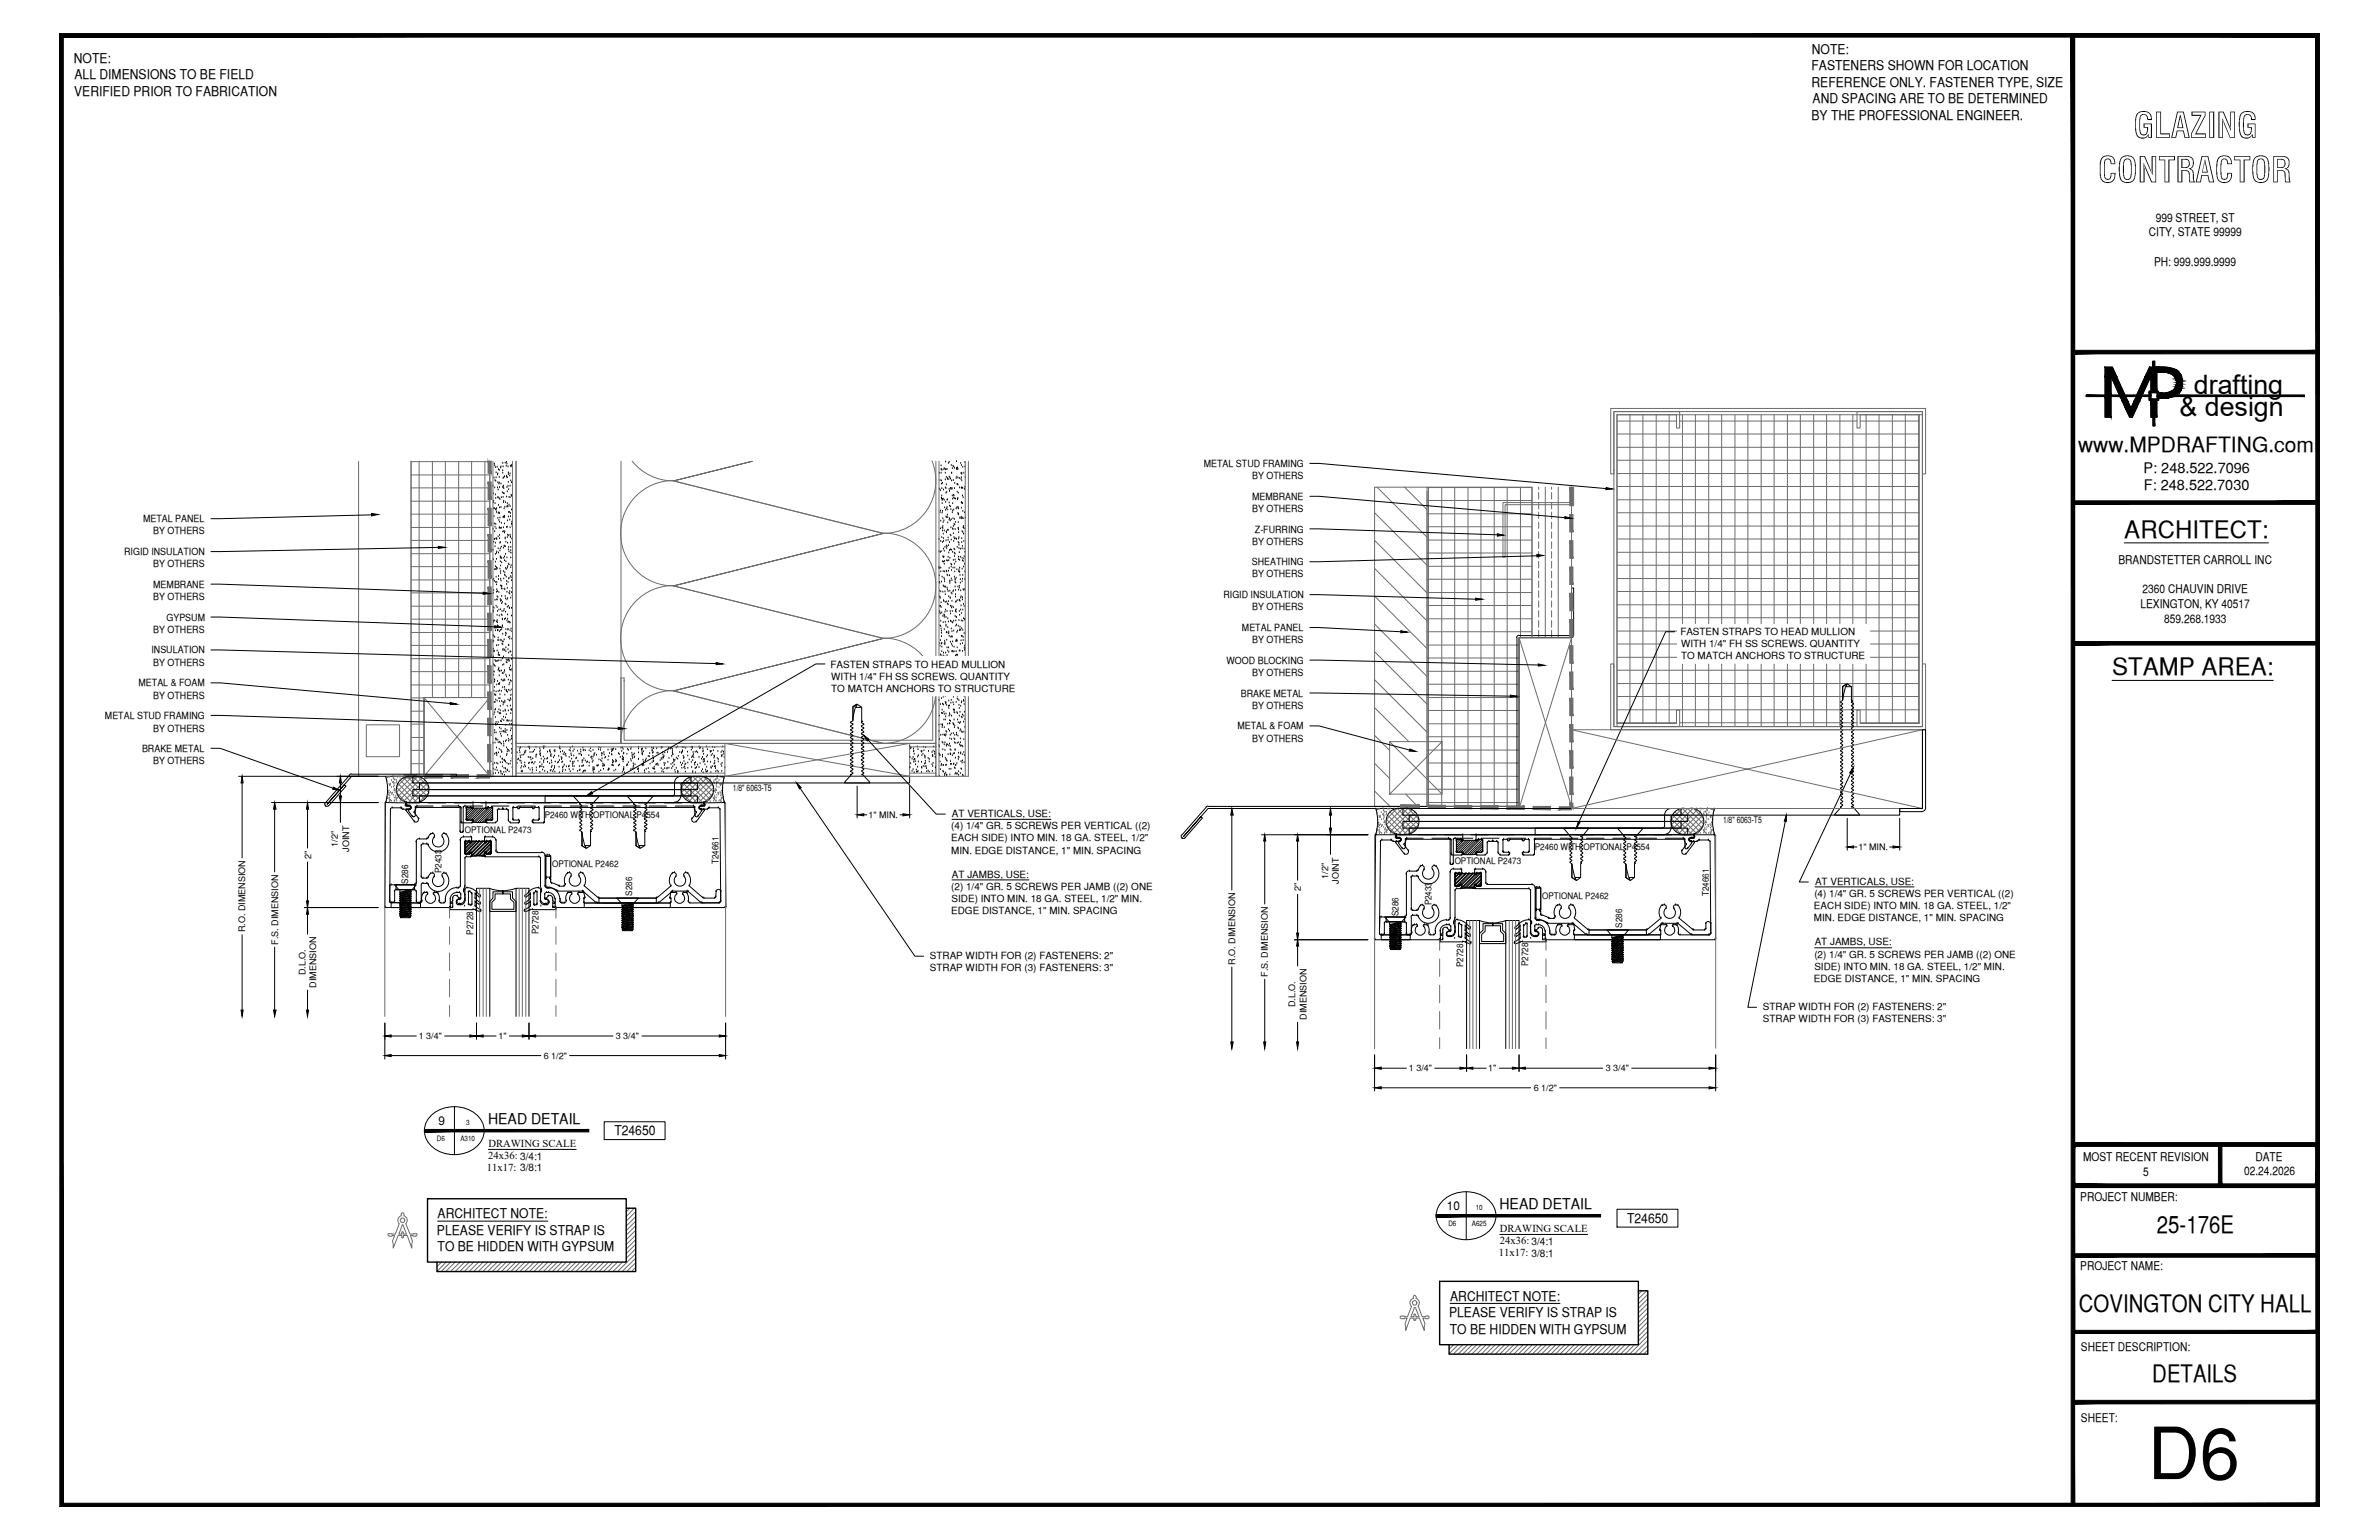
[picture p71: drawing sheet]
<svg xmlns="http://www.w3.org/2000/svg" width="432mm" height="279mm" viewBox="0 0 432 279" stroke-linecap="round" stroke-linejoin="round" font-family="sans-serif">
<defs><g id="words">
<text font-size="13.1" x="389.8" y="268.4">D6</text>
<g font-size="6.3">
<text x="387.2" y="25">GLAZING</text>
<text x="380.8" y="33.1">CONTRACTOR</text>
</g>
<g font-size="4.9">
<text x="398.2" y="71.5">drafting</text>
<text x="395.6" y="75.5">&amp; design</text>
</g>
<g font-size="4.4">
<text x="385.6" y="97.5">ARCHITECT:</text>
<text x="383.3" y="122.5">STAMP AREA:</text>
<text x="391.5" y="223.7">25-176E</text>
<text x="377.3" y="238.1">COVINGTON CITY HALL</text>
<text x="390.7" y="250.7">DETAILS</text>
</g>
<text font-size="3.8" x="377.2" y="82">www.MPDRAFTING.com</text>
<g font-size="2.7">
<text x="88.6" y="204">HEAD DETAIL</text>
<text x="272.2" y="219.4">HEAD DETAIL</text>
</g>
<g font-size="2.6">
<text x="389.1" y="85.8">P: 248.522.7096</text>
<text x="389.1" y="89">F: 248.522.7030</text>
</g>
<g font-size="2.4">
<text x="13.4" y="11.4">NOTE:</text>
<text x="328.9" y="9.7">NOTE:</text>
<text x="13.5" y="17.4">VERIFIED PRIOR TO FABRICATION</text>
<text x="13.5" y="14.4">ALL DIMENSIONS TO BE FIELD</text>
<text x="328.8" y="12.8">FASTENERS SHOWN FOR LOCATION</text>
<text x="328.8" y="15.7">REFERENCE ONLY. FASTENER TYPE, SIZE</text>
<text x="328.8" y="21.8">BY THE PROFESSIONAL ENGINEER.</text>
<text x="329" y="18.7">AND SPACING ARE TO BE DETERMINED</text>
<text x="111.5" y="206">T24650</text>
<text x="79.4" y="221">ARCHITECT NOTE:</text>
<text x="295.3" y="221.9">T24650</text>
<text x="79.3" y="224">PLEASE VERIFY IS STRAP IS</text>
<text x="79.4" y="227">TO BE HIDDEN WITH GYPSUM</text>
<text x="263" y="239">PLEASE VERIFY IS STRAP IS</text>
<text x="263.2" y="236">ARCHITECT NOTE:</text>
<text x="263.1" y="241.9">TO BE HIDDEN WITH GYPSUM</text>
</g>
<g font-size="2.2">
<text x="391.3" y="40.2">999 STREET, ST</text>
<text x="390" y="42.9">CITY, STATE 99999</text>
<text x="391" y="48.2">PH: 999.999.9999</text>
<text x="384.5" y="102.3">BRANDSTETTER CARROLL INC</text>
<text x="388.9" y="107.6">2360 CHAUVIN DRIVE</text>
<text x="388.5" y="110.3">LEXINGTON, KY 40517</text>
<text x="392.8" y="113">859.268.1933</text>
<text x="79.6" y="204.1">9</text>
<text x="378.1" y="210.6">MOST RECENT REVISION</text>
<text x="389" y="213.3">5</text>
<text x="407.3" y="213.2">02.24.2026</text>
<text x="409.4" y="210.6">DATE</text>
<text x="262.6" y="219.5">10</text>
<text x="377.6" y="217.8">PROJECT NUMBER:</text>
<text x="377.6" y="230.4">PROJECT NAME:</text>
<text x="377.7" y="245.2">SHEET DESCRIPTION:</text>
<text x="377.7" y="257.9">SHEET:</text>
</g>
<g font-size="1.9">
<text x="88.6" y="208.1">DRAWING SCALE</text>
<text x="88.4" y="212.5">11x17: 3/8:1</text>
<text x="88.6" y="210.3">24x36: 3/4:1</text>
<text x="272" y="227.9">11x17: 3/8:1</text>
<text x="272.2" y="223.5">DRAWING SCALE</text>
<text x="272.2" y="225.7">24x36: 3/4:1</text>
</g>
<g font-size="1.8">
<text x="218.5" y="84.7">METAL STUD FRAMING</text>
<text x="227.3" y="86.9">BY OTHERS</text>
<text x="26" y="94.7">METAL PANEL</text>
<text x="227.3" y="90.7">MEMBRANE</text>
<text x="227.3" y="92.8">BY OTHERS</text>
<text x="22.5" y="100.7">RIGID INSULATION</text>
<text x="27.8" y="97">BY OTHERS</text>
<text x="227.3" y="98.8">BY OTHERS</text>
<text x="227.8" y="96.6">Z-FURRING</text>
<text x="27.8" y="106.6">MEMBRANE</text>
<text x="27.8" y="102.9">BY OTHERS</text>
<text x="227.2" y="102.6">SHEATHING</text>
<text x="227.3" y="104.8">BY OTHERS</text>
<text x="27.8" y="108.8">BY OTHERS</text>
<text x="30.2" y="112.6">GYPSUM</text>
<text x="222.1" y="108.5">RIGID INSULATION</text>
<text x="227.3" y="110.7">BY OTHERS</text>
<text x="27.5" y="118.6">INSULATION</text>
<text x="27.8" y="114.8">BY OTHERS</text>
<text x="225.4" y="114.5">METAL PANEL</text>
<text x="227.3" y="116.6">BY OTHERS</text>
<text x="305" y="115.3">FASTEN STRAPS TO HEAD MULLION</text>
<text x="305.1" y="117.5">WITH 1/4&quot; FH SS SCREWS. QUANTITY</text>
<text x="305.1" y="119.6">TO MATCH ANCHORS TO STRUCTURE</text>
<text x="25.1" y="124.5">METAL &amp; FOAM</text>
<text x="27.8" y="120.8">BY OTHERS</text>
<text x="150.7" y="121.2">FASTEN STRAPS TO HEAD MULLION</text>
<text x="150.9" y="123.3">WITH 1/4&quot; FH SS SCREWS. QUANTITY</text>
<text x="150.9" y="125.5">TO MATCH ANCHORS TO STRUCTURE</text>
<text x="222.6" y="120.5">WOOD BLOCKING</text>
<text x="227.3" y="122.6">BY OTHERS</text>
<text x="19.1" y="130.5">METAL STUD FRAMING</text>
<text x="27.8" y="126.7">BY OTHERS</text>
<text x="225.2" y="126.4">BRAKE METAL</text>
<text x="227.3" y="128.6">BY OTHERS</text>
<text x="25.8" y="136.4">BRAKE METAL</text>
<text x="27.8" y="132.7">BY OTHERS</text>
<text x="224.6" y="132.3">METAL &amp; FOAM</text>
<text x="227.3" y="134.6">BY OTHERS</text>
<text x="27.8" y="138.6">BY OTHERS</text>
<text x="172.8" y="148.3">AT VERTICALS, USE:</text>
<text x="172.7" y="150.4">(4) 1/4&quot; GR. 5 SCREWS PER VERTICAL ((2)</text>
<text x="172.7" y="152.7">EACH SIDE) INTO MIN. 18 GA. STEEL, 1/2&quot;</text>
<text x="172.7" y="154.9">MIN. EDGE DISTANCE, 1&quot; MIN. SPACING</text>
<text x="172.7" y="161.4">(2) 1/4&quot; GR. 5 SCREWS PER JAMB ((2) ONE</text>
<text x="172.8" y="159.3">AT JAMBS, USE:</text>
<text x="329.4" y="160.5">AT VERTICALS, USE:</text>
<text x="172.7" y="165.9">EDGE DISTANCE, 1&quot; MIN. SPACING</text>
<text x="172.7" y="163.6">SIDE) INTO MIN. 18 GA. STEEL, 1/2&quot; MIN.</text>
<text x="329.2" y="164.9">EACH SIDE) INTO MIN. 18 GA. STEEL, 1/2&quot;</text>
<text x="329.2" y="167.1">MIN. EDGE DISTANCE, 1&quot; MIN. SPACING</text>
<text x="329.3" y="162.8">(4) 1/4&quot; GR. 5 SCREWS PER VERTICAL ((2)</text>
<text x="168.8" y="174">STRAP WIDTH FOR (2) FASTENERS: 2&quot;</text>
<text x="329.3" y="173.7">(2) 1/4&quot; GR. 5 SCREWS PER JAMB ((2) ONE</text>
<text x="329.4" y="171.5">AT JAMBS, USE:</text>
<text x="168.8" y="176.1">STRAP WIDTH FOR (3) FASTENERS: 3&quot;</text>
<text x="329.2" y="178.1">EDGE DISTANCE, 1&quot; MIN. SPACING</text>
<text x="329.3" y="176">SIDE) INTO MIN. 18 GA. STEEL, 1/2&quot; MIN.</text>
<text x="320" y="183.3">STRAP WIDTH FOR (2) FASTENERS: 2&quot;</text>
<text x="320" y="185.5">STRAP WIDTH FOR (3) FASTENERS: 3&quot;</text>
</g>
<g font-size="1.6">
<text x="133" y="143.5">1/8&quot; 6063-T5</text>
<text x="98.9" y="148.4">P2460 WITH OPTIONAL P4554</text>
<text x="157.6" y="148.4">1&quot; MIN.</text>
<text x="312.7" y="149.3">1/8&quot; 6063-T5</text>
<text x="56.5" y="155.9" transform="rotate(-90 56.5 155.9)">2&quot;</text>
<text x="61.3" y="153.6" transform="rotate(-90 61.3 153.6)">1/2&quot;</text>
<text x="63.4" y="154.5" transform="rotate(-90 63.4 154.5)">JOINT</text>
<text x="84.4" y="151.1">OPTIONAL P2473</text>
<text x="278.6" y="154.2">P2460 WITH OPTIONAL P4554</text>
<text x="337.3" y="154.2">1&quot; MIN.</text>
<text x="74.1" y="160.3" transform="rotate(-90 74.1 160.3)">S286</text>
<text x="80.1" y="158.4" transform="rotate(-90 80.1 158.4)">P2433</text>
<text x="100.2" y="157.4">OPTIONAL P2462</text>
<text x="130.4" y="156.8" transform="rotate(-90 130.4 156.8)">T24661</text>
<text x="236.1" y="161.7" transform="rotate(-90 236.1 161.7)">2&quot;</text>
<text x="241" y="159.4" transform="rotate(-90 241 159.4)">1/2&quot;</text>
<text x="243" y="160.3" transform="rotate(-90 243 160.3)">JOINT</text>
<text x="264" y="156.8">OPTIONAL P2473</text>
<text x="114.7" y="162.5" transform="rotate(-90 114.7 162.5)">S286</text>
<text x="253.8" y="166.2" transform="rotate(-90 253.8 166.2)">S286</text>
<text x="259.8" y="164.3" transform="rotate(-90 259.8 164.3)">P2433</text>
<text x="279.9" y="163.2">OPTIONAL P2462</text>
<text x="310.1" y="162.6" transform="rotate(-90 310.1 162.6)">T24661</text>
<text x="44.5" y="169.2" transform="rotate(-90 44.5 169.2)">R.O. DIMENSION</text>
<text x="50.5" y="171.4" transform="rotate(-90 50.5 171.4)">F.S. DIMENSION</text>
<text x="85.9" y="169.6" transform="rotate(-90 85.9 169.6)">P2728</text>
<text x="97.7" y="169.5" transform="rotate(-90 97.7 169.5)">P2728</text>
<text x="294.4" y="168.3" transform="rotate(-90 294.4 168.3)">S286</text>
<text x="55.4" y="176.9" transform="rotate(-90 55.4 176.9)">D.L.O.</text>
<text x="57.4" y="179.2" transform="rotate(-90 57.4 179.2)">DIMENSION</text>
<text x="224.2" y="175" transform="rotate(-90 224.2 175)">R.O. DIMENSION</text>
<text x="230.1" y="177.2" transform="rotate(-90 230.1 177.2)">F.S. DIMENSION</text>
<text x="265.6" y="175.5" transform="rotate(-90 265.6 175.5)">P2728</text>
<text x="277.4" y="175.3" transform="rotate(-90 277.4 175.3)">P2728</text>
<text x="235.1" y="182.8" transform="rotate(-90 235.1 182.8)">D.L.O.</text>
<text x="237.1" y="185" transform="rotate(-90 237.1 185)">DIMENSION</text>
<text x="76" y="188.5">1 3/4&quot;</text>
<text x="90.5" y="188.5">1&quot;</text>
<text x="111.8" y="188.5">3 3/4&quot;</text>
<text x="98.7" y="192.1">6 1/2&quot;</text>
<text x="255.7" y="194.4">1 3/4&quot;</text>
<text x="270.1" y="194.4">1&quot;</text>
<text x="278.4" y="197.9">6 1/2&quot;</text>
<text x="291.5" y="194.4">3 3/4&quot;</text>
</g>
<g font-size="1.3">
<text x="79.3" y="207">D6</text>
<text x="83.6" y="207">A310</text>
<text x="84.6" y="204.1">3</text>
<text x="267.8" y="219.5">10</text>
<text x="262.9" y="222.4">D6</text>
<text x="267.1" y="222.4">A625</text>
</g>
</g></defs>
<!-- layer: PDF12_Geometry -->
<path d="M91.4 139.3h.4" fill="none" stroke="#303030" stroke-width=".18"/>
<!-- layer: SURROUNDING CONDITIONS -->
<g fill="none" stroke="#6c6c6c" stroke-width=".18">
<path d="M292.9 74.7h12v3h-.6v-2.5h-10.8v56.1h10.8v-2.5h.6v3h-12zM293.5 75.2h55.4v56.6h-55.4zM293.5 78.7h54.9M293.5 76.4h10.8M295.8 75.2v56.1M298.2 75.2v56.1M300.6 75.2v56.1M303 75.2v56.1M304.9 76.4h32.2M305.4 75.2v56.6M307.7 75.2v56.6M310.1 75.2v56.6"/>
<path d="M312.5 75.2v56.6M314.9 75.2v56.6M317.2 75.2v56.6M319.7 75.2v56.6M322 75.2v56.6M324.4 75.2v56.6M326.8 75.2v56.6M329.2 75.2v56.6M331.5 75.2v56.6M333.9 75.2v56.6M336.3 75.2v56.6M337.1 74.7h11.8v57.1h-11.8v-3h.5v2.5h10.8v-56.1h-10.8v2.5h-.5z"/>
<path d="M337.6 76.4h10.8M338.7 75.2v56.1M341.1 75.2v56.1M343.5 75.2v56.1M345.8 75.2v56.1M348.2 75.2v56.1M65.1 83.7v57.1M74.6 98h14.3M74.6 95.7h14.3M74.6 93.3h14.3M74.6 90.9h14.3M74.6 88.5h14.3"/>
<path d="M74.6 86.2h14.3M74.6 83.8h14.3M76.1 83.7v57.1M78.5 83.7v42.9M80.8 83.7v42.9M83.2 83.7v42.9M85.6 83.7v42.9M88 83.7v42.9M88.6 83.7h.6M89.5 83.7v57.1M93 83.7v57.1M112.7 83.7v51.2h-19v-51.2v57.1"/>
<path d="M114.7 83.7a9.6 9.6 0 0 0 7.5 3.5M122.2 87.2a9.6 9.6 0 0 0-9.6 9.5 9.6 9.6 0 0 0 9.6 9.6M122.2 87.2l14.3-3.5-14.3 3.5M122.2 87.2l38.1 9.6M160.3 96.7a9.6 9.6 0 0 1 9.6 9.6 9.6 9.6 0 0 1-9.6 9.5M169.2 83.6a9.6 9.6 0 0 1-8.9 13.2M169.9 83.7v57.1h-4.8M170.4 83.7v57.1M175.2 83.7v57.1M175.8 83.7v57.1h-5.9v-5.9h-4.8l-33.5 5.9h-42.7M249.5 88.4h9.5v57.9h-9.5zM249.5 93l9.5 9.6"/>
<path d="M249.5 98l9.5 9.6M249.9 88.4l9.1 9.1M255 88.4l4 4.1M259 88.4h19.1v27.3h-2.4v30.6h-16.7v-57.1M259 98h19.1M259 95.6h19.1M259 93.2h19.1M259 90.8h19.1M259 88.5h19.1M259.3 88.4v57.9M261.7 88.4v57.9M264 88.4v57.9"/>
<path d="M266.4 88.4v57.9M268.8 88.4v57.9M271.2 88.4v57.9M273.6 88.4v57.9M276 88.4v27.3M278.1 88.4v27.3M279.3 88.4v.4M279.3 89.3v1.3M279.3 91.1v1.2M279.3 92.9v1.2M279.3 94.7v1.2M279.3 96.5v1.2"/>
<path d="M279.3 98.3v1.2M280.5 88.4v27.3M281.6 88.4v.4M281.6 89.3v1.3M281.6 91.1v1.2M281.6 92.9v1.2M281.6 94.7v1.2M281.6 96.5v1.2M281.6 98.3v1.2M282.8 88.4v27.3M285.6 88.4v3.2h-12.4v9.5h-.4v-9.9h12.4v-2.8v57.9l-9.5-30.6M292.9 85.4v.6h-.5v-11.9h57.1v11.9h-.6v-.6"/>
<path d="M292.9 85.4v-10.7h56v10.7M292.9 85.4h.1M293.5 97.8h54.9M293.5 95.4h54.9M293.5 93h54.9M293.5 90.7h54.9M293.5 88.3h54.9M293.5 85.9h54.9M293.5 83.5h54.9M293.5 81.2h54.9M348.9 85.4h.1M74.6 119.5h14.3"/>
<path d="M74.6 117.1h14.3M74.6 114.7h14.3M74.6 112.3h14.3M74.6 110h14.3M74.6 107.6h14.3M74.6 105.2h14.3M74.6 102.8h14.3M74.6 100.5h14.3M122.2 106.2a9.6 9.6 0 0 0-9.6 9.6 9.6 9.6 0 0 0 9.6 9.5M122.2 106.3l38.1-9.5-38.1 9.5M122.2 106.3l38.1 9.5M160.3 115.8a9.6 9.6 0 0 1 9.6 9.5 9.6 9.6 0 0 1-9.6 9.6"/>
<path d="M249.5 103.1l9.5 9.5M249.5 108.1l9.5 9.6M249.5 113.2l9.5 9.5M249.5 118.2l9.5 9.6M259 119.4h16.7M259 117h16.7M259 114.6h19.1M259 112.3h19.1M259 109.9h19.1M259 107.5h19.1M259 105.1h19.1M259 102.7h19.1"/>
<path d="M259 100.3h19.1M275.7 115.7h9.5v31h-9.5zM279.3 100.1v1.2M279.3 101.9v1.2M279.3 103.6v1.2M279.3 105.4v1.2M279.3 107.2v1.2M279.3 109v1.2M279.3 110.8v1.2M279.3 112.6v1.2M279.3 114.4v1.2M281.6 100.1v1.2"/>
<path d="M281.6 101.9v1.2M281.6 103.6v1.2M281.6 105.4v1.2M281.6 107.2v1.2M281.6 109v1.2M281.6 110.8v1.2M281.6 112.6v1.2M281.6 114.4v1.2M285.2 115.7l-9.5 31M293.5 119.3h54.9M293.5 116.8h54.9M293.5 114.5h54.9"/>
<path d="M293.5 112.1h54.9M293.5 109.7h54.9M293.5 107.3h54.9M293.5 105h54.9M293.5 102.6h54.9M293.5 100.2h54.9M66.5 131.5h6v5.8h-6zM74.6 138.6h2.4M74.6 136.1h2.4M74.6 133.8h2.4M74.6 131.4h2.4M74.6 129h2.4"/>
<path d="M74.6 126.6h2.4M74.6 124.3h14.3M74.6 121.9h14.3M77 126.6h11.9v14.2h-11.9zM77 126.6v14.2h-5.6M77 126.6l11.9 14.2M88.9 126.6l-11.9 14.2M93.7 134.9h37.9l33.5 5.9M93.7 135.5h37.9M113.3 123.6v-.6h-.6v11.9h57.2v-11.9h-.6v.6M113.3 123.6v10.7h56v-10.7M113.3 123.6h.1"/>
<path d="M122.2 125.3a9.6 9.6 0 0 0-9.6 9.5M122.2 125.3l38.1-9.5-38.1 9.5M122.2 125.3l38.1 9.6M131.6 134.9h33.5v5.9h-33.5zM165.1 135.5h4.8M169.3 123.6h.1M249.5 123.3l9.5 9.5M249.5 128.4l6.2 6.2M249.5 133.4l2.7 2.7M249.5 138.5l2.7 2.7M252.2 134.6l9.5 9.5M259 138.4h16.7"/>
<path d="M259 136.1h16.7M259 133.7h16.7M259 131.3h16.7M259 128.9h16.7M259 126.6h16.7M259 124.1h16.7M259 121.8h16.7M261.7 134.6l-9.5 9.5h9.5v-9.5h-9.5v9.5M285.2 132.4h63.7v14.3h-63.7zM292.9 121v-.5h-.5v11.9h57.1v-11.9h-.6v.5M292.9 121v10.8h56v-10.8M292.9 121h.1"/>
<path d="M293.5 131.1h10.8M293.5 128.8h54.9M293.5 126.4h54.9M293.5 124h54.9M293.5 121.6h54.9M304.9 131.1h32.2M337.6 131.1h10.8M348.9 121h.1M348.9 132.4l-63.7 14.3v-14.3l63.7 14.3M71 140.8h14.3M72 143.7l2.9-2.9 3 3M72 142.9l2.7 2.7"/>
<path d="M72.1 143.9l1.6 1.6M72.2 142.1l3.5 3.5M72.6 141.5l3.9 3.9M73.2 141.1l3.9 3.9M73.9 140.9l-1.9 1.8M73.9 140.9l3.6 3.6M74.6 140.8v-57.1v57.1h2.4v-14.2h11.9v-42.9v57.1M75.9 140.9l2 1.9-2.8 2.8M75.9 140.8l-3.6 3.7M76.6 141.1l-3.9 3.9M77.2 141.5l-3.9 3.9M77.6 142l-3.5 3.6"/>
<path d="M77.9 143.8l-1.8 1.7M93.7 140.3h37.9M123.7 143.8l1.8 1.7M124 142l3.5 3.6M124.4 141.5l3.9 3.9M125 141.1l3.8 3.9M125.7 140.9l-2 1.9 2.8 2.8M125.7 140.8l3.6 3.7M127.6 140.9l-3.6 3.6M127.7 140.9l1.8 1.8M128.3 141.1l-3.8 3.9M128.9 141.5l-3.9 3.9"/>
<path d="M129.3 142.1l-3.4 3.5M129.5 143.9l-1.6 1.6M129.5 143.7l-2.8-2.9-3 3M129.5 142.9l-2.7 2.7M165.1 140.3h4.8M249.5 143.5l2.8 2.8M251.7 148.7l2.7 2.7M251.7 149.5l2.9-2.8 2.9 2.9-1.7 1.8M251.7 149.7l1.7 1.6M251.9 148l3.5 3.4M252.3 147.4l3.9 3.8M252.9 146.9l3.9 3.9"/>
<path d="M253.6 146.7l-1.9 1.9M253.6 146.7l3.6 3.6M254.3 146v.6M255.1 144.1l2.2 2.2M255.5 146.7l-3.5 3.5M255.6 146.7l2 2M256.3 146.9l-3.9 3.9M256.9 147.3l-3.9 3.9M257.3 147.9l-3.6 3.5M257.6 148.6l-2.9 2.8M259 140.8h16.7M259 145.6h16.7"/>
<path d="M259 143.2h16.7M259 146.3h17.5M285.2 146.7h7.2M303.4 148.6l2.8 2.8M303.7 147.9l3.4 3.5M304 147.3l3.9 3.9M304.6 146.9l3.9 3.9M305.3 146.7l-2 2M305.4 146.7l3.5 3.5M307.3 146.7l-3.6 3.6M307.4 146.7l1.8 1.9M308 146.9l-3.8 3.9"/>
<path d="M308.6 147.4l-3.9 3.8M309 148l-3.5 3.4M309.2 149.7l-1.6 1.6M309.2 149.5l-2.9-2.8-2.9 2.9 1.7 1.8M309.2 148.7l-2.7 2.7"/>
</g>
<g fill="none" stroke="#000" stroke-width=".18">
<path d="M89.5 88.2h.1M89.5 96h.1M89.5 99.8h.1M89.5 89.6h.1M89.5 91.2h.1M89.6 90.9h.1M89.6 92.3h.1M89.6 98.4h.1M89.7 93.7h.1M89.7 86.7h.1M89.7 95.1h.1M89.7 92.3h.1"/>
<path d="M89.7 97.9h.1M89.7 84.2h.1M89.8 96.5h.1M89.8 97.9h.1M89.8 88.5h.1M89.8 84.5h.1M89.9 99.2h.1M89.9 91.4h.1M89.9 95.6h.1M89.9 87.2h.1M89.9 84.8h.1M89.9 98.6h.1"/>
<path d="M89.9 89.8h.1M89.9 92.5h.1M90 90.4h.1M90 87.3h.1M90 95.1h.1M90 86.7h.1M90 95.9h.1M90 85.8h.1M90 92.6h.1M90 97.7h.1M90.1 92.3h.1M90.1 97.8h.1"/>
<path d="M90.1 93h.1M90.2 97.9h.1M90.2 84.8h.1M90.3 86.2h.1M90.3 88.5h.1M90.4 87.6h.1M90.4 94h.1M90.4 86h.1M90.4 90.3h.1M90.4 88.9h.1M90.4 99.6h.1M90.4 93.2h.1"/>
<path d="M90.4 97.4h.1M90.5 91.7h.1M90.5 85.2h.1M90.6 93h.1M90.6 94.4h.1M90.6 87.8h.1M90.6 95.8h.1M90.6 86.6h.1M90.6 87.6h.1M90.6 85.3h.1M90.6 90.5h.1M90.7 97.2h.1"/>
<path d="M90.7 88.5h.1M90.7 92.1h.1M90.7 97.7h.1M90.7 94.7h.1M90.7 93.2h.1M90.7 95.8h.1M90.7 98.6h.1M90.7 99.9h.1M90.7 94h.1M90.7 90.6h.1M90.8 99.6h.1M90.8 95.9h.1"/>
<path d="M90.8 98.4h.1M90.9 84.9h.1M90.9 84.7h.1M90.9 87.8h.1M90.9 92.1h.1M91 90.3h.1M91 95.8h.1M91 94.9h.1M91 99.3h.1M91.2 89.4h.1M91.2 84.1h.1M91.2 85.4h.1"/>
<path d="M91.2 88.4h.1M91.2 96.5h.1M91.2 85.9h.1M91.3 86.8h.1M91.3 84.7h.1M91.3 90.2h.1M91.3 93.9h.1M91.3 88.5h.1M91.4 88.2h.1M91.4 89.5h.1M91.4 95.8h.1M91.4 99.4h.1"/>
<path d="M91.4 91.2h.1M91.4 93.8h.1M91.4 90.9h.1M91.4 86.7h.1M91.4 88.6h.1M91.4 96.5h.1M91.5 92.3h.1M91.5 89.6h.1M91.5 93.9h.1M91.5 99.1h.1M91.6 93.7h.1M91.6 95.1h.1"/>
<path d="M91.6 86.5h.1M91.6 96.7h.1M91.6 96.5h.1M91.6 92h.1M91.6 99.2h.1M91.7 97.8h.1M91.7 99.2h.1M91.7 97.6h.1M91.7 84h.1M91.8 91.2h.1M91.8 98.4h.1M91.9 84.6h.1"/>
<path d="M91.9 86.4h.1M91.9 90.2h.1M91.9 95.7h.1M91.9 83.9h.1M91.9 86.6h.1M92 92h.1M92 84.2h.1M92 88.5h.1M92.1 97.5h.1M92.1 91.4h.1M92.1 95.6h.1M92.1 86.7h.1"/>
<path d="M92.1 89.2h.1M92.1 91.8h.1M92.1 98.6h.1M92.1 94.5h.1M92.1 97.1h.1M92.2 84.7h.1M92.2 88.3h.1M92.2 91.9h.1M92.3 86.1h.1M92.3 87.5h.1M92.3 93.8h.1M92.3 85.8h.1"/>
<path d="M92.3 99.8h.1M92.3 88.8h.1M92.3 99.3h.1M92.3 93h.1M92.3 97.2h.1M92.4 90.2h.1M92.4 91.6h.1M92.5 93h.1M92.5 94.4h.1M92.5 86.4h.1M92.6 95.8h.1M92.6 97.1h.1"/>
<path d="M92.6 88.2h.1M92.6 91.9h.1M92.6 86h.1M92.6 90.3h.1M92.6 98.5h.1M92.6 93.7h.1M92.6 97.5h.1M92.6 93.2h.1M92.6 97.4h.1M92.6 84.6h.1M92.7 99.9h.1M92.7 99.3h.1"/>
<path d="M92.7 87.2h.1M92.8 84.7h.1M92.8 89.9h.1M92.8 84.5h.1M92.8 87.6h.1M92.8 92.5h.1M92.8 95.1h.1M92.9 90h.1M92.9 94.7h.1M92.9 97.8h.1M93 95.6h.1M93 95.2h.1"/>
<path d="M170.4 97.9h.1M170.5 85.9h.1M170.6 88.8h.1M170.6 87.2h.1M170.6 93h.1M170.7 89h.1M170.7 92.7h.1M170.7 95.9h.1M170.8 94.6h.1M170.8 98.2h.1M170.8 84.5h.1M170.8 85.9h.1"/>
<path d="M170.8 85.2h.1M170.9 87.2h.1M170.9 90.4h.1M170.9 87.8h.1M170.9 90.5h.1M170.9 88.6h.1M170.9 90h.1M170.9 85.3h.1M170.9 97.5h.1M171 91.4h.1M171 90.8h.1M171 93.1h.1"/>
<path d="M171 95.8h.1M171.1 92.8h.1M171.1 96.3h.1M171.1 87.7h.1M171.1 90.6h.1M171.1 98.4h.1M171.1 94.1h.1M171.1 95.5h.1M171.1 95.9h.1M171.2 96.9h.1M171.2 90.6h.1M171.2 94.8h.1"/>
<path d="M171.3 98.2h.1M171.3 99.6h.1M171.3 88.9h.1M171.3 97.7h.1M171.3 85.2h.1M171.3 94.5h.1M171.4 90.7h.1M171.4 96.3h.1M171.4 85h.1M171.4 92.1h.1M171.5 99.3h.1M171.6 87.1h.1"/>
<path d="M171.6 85.9h.1M171.6 88.5h.1M171.6 83.8h.1M171.6 92.6h.1M171.6 85.2h.1M171.6 91.1h.1M171.7 85.2h.1M171.7 98.1h.1M171.7 89.5h.1M171.7 88.6h.1M171.7 93.8h.1M171.8 86.6h.1"/>
<path d="M171.8 87.9h.1M171.8 92.3h.1M171.8 96.6h.1M171.8 96.5h.1M171.8 99.1h.1M171.8 89.3h.1M171.8 99.5h.1M171.8 93.9h.1M171.9 90.7h.1M171.9 92.1h.1M171.9 85.2h.1M171.9 99.2h.1"/>
<path d="M172 93.5h.1M172 87h.1M172 90.7h.1M172 86.8h.1M172 94.9h.1M172 92.5h.1M172 96.2h.1M172 93.9h.1M172.1 96.2h.1M172.1 97.6h.1M172.1 98h.1M172.1 99h.1"/>
<path d="M172.1 84.1h.1M172.2 87h.1M172.3 88.8h.1M172.3 94.4h.1M172.3 91.2h.1M172.3 83.9h.1M172.3 86.6h.1M172.3 99.9h.1M172.3 94.1h.1M172.3 98.4h.1M172.3 89.2h.1M172.3 91.8h.1"/>
<path d="M172.4 86.7h.1M172.5 94.5h.1M172.5 97.1h.1M172.5 86.9h.1M172.5 88.6h.1M172.5 91.9h.1M172.5 99.8h.1M172.6 88.8h.1M172.6 92.5h.1M172.6 95.8h.1M172.6 97.2h.1M172.7 84.5h.1"/>
<path d="M172.7 94.3h.1M172.7 98h.1M172.7 85.9h.1M172.7 87.2h.1M172.7 99.8h.1M172.8 88.6h.1M172.8 88.8h.1M172.8 90h.1M172.8 85h.1M172.8 93h.1M172.9 91.4h.1M172.9 92.7h.1"/>
<path d="M172.9 90.6h.1M172.9 95.9h.1M173 94.1h.1M173 96.1h.1M173 84.6h.1M173 95.5h.1M173 96.8h.1M173 87.2h.1M173 89.9h.1M173.1 98.2h.1M173.1 90.4h.1M173.1 84.7h.1"/>
<path d="M173.1 92.5h.1M173.2 99.6h.1M173.2 97.5h.1M173.2 90h.1M173.2 95.1h.1M173.2 85h.1M173.2 88.6h.1M173.2 94.2h.1M173.2 97.8h.1M173.3 90.5h.1M173.3 99.8h.1M173.3 87.7h.1"/>
<path d="M173.3 95.2h.1M173.4 96.1h.1M173.4 90.6h.1M173.4 94.8h.1M173.5 97.7h.1M173.5 86.8h.1M173.5 92.3h.1M173.6 83.8h.1M173.6 85.2h.1M173.6 97.9h.1M173.6 85h.1M173.7 86.6h.1"/>
<path d="M173.7 92.1h.1M173.7 87.9h.1M173.7 89.3h.1M173.7 99.3h.1M173.7 85.2h.1M173.8 90.7h.1M173.8 84.9h.1M173.8 90.6h.1M173.9 92h.1M173.9 86.7h.1M173.9 90.4h.1M173.9 85.2h.1"/>
<path d="M173.9 88h.1M173.9 93.2h.1M173.9 93.4h.1M173.9 94.8h.1M173.9 92.3h.1M173.9 95.9h.1M173.9 89.5h.1M173.9 95.8h.1M173.9 98.4h.1M174 96.1h.1M174 97.8h.1M174 92.3h.1"/>
<path d="M174 96.6h.1M174 93.3h.1M174.1 97.5h.1M174.1 98.9h.1M174.1 99.5h.1M174.1 98.6h.1M174.2 88.5h.1M174.2 86.8h.1M174.2 94.1h.1M174.2 93.9h.1M174.3 99.6h.1M174.4 84.1h.1"/>
<path d="M174.4 87h.1M174.4 85.9h.1M174.5 84.5h.1M174.5 86.7h.1M174.5 92.2h.1M174.5 91.2h.1M174.5 88.6h.1M174.6 85.9h.1M174.6 87.2h.1M174.6 88.5h.1M174.6 97.7h.1M174.6 94.1h.1"/>
<path d="M174.6 98.4h.1M174.6 86h.1M174.6 93.9h.1M174.6 88.6h.1M174.6 94h.1M174.6 99.6h.1M174.6 91.3h.1M174.6 96.5h.1M174.7 90h.1M174.7 91.4h.1M174.7 99.1h.1M174.8 92.8h.1"/>
<path d="M174.8 84.8h.1M174.8 88.6h.1M174.8 96.6h.1M174.8 94.1h.1M174.8 90.3h.1M174.8 95.8h.1M174.9 95.5h.1M174.9 96.9h.1M174.9 95.8h.1M174.9 98.2h.1M174.9 85.9h.1M175 99.6h.1"/>
<path d="M175.1 88.8h.1M175.1 93h.1M175.1 84.7h.1M175.1 88.4h.1M175.1 95.9h.1M175.1 83.9h.1M175.2 94h.1M175.2 86.6h.1M89.5 116.5h.1M89.5 105.3h.1M89.5 117.8h.1M89.5 119.2h.1"/>
<path d="M89.5 101.5h.1M89.5 110.8h.1M89.5 111.1h.1M89.5 115.3h.1M89.5 107.6h.1M89.5 110.2h.1M89.6 107.1h.1M89.6 112.6h.1M89.6 116.3h.1M89.6 118.2h.1M89.6 105.1h.1M89.6 112.9h.1"/>
<path d="M89.7 118.2h.1M89.7 110.4h.1M89.7 115.5h.1M89.7 105.5h.1M89.8 103.4h.1M89.8 112.6h.1M89.8 115.6h.1M89.9 108.9h.1M89.9 119.8h.1M89.9 100.6h.1M89.9 102h.1M89.9 114.4h.1"/>
<path d="M89.9 102.8h.1M90 103.3h.1M90 105.7h.1M90 104.7h.1M90 110h.1M90.1 106.1h.1M90.1 107.4h.1M90.1 101.5h.1M90.1 112.8h.1M90.1 117.2h.1M90.1 100.4h.1M90.1 103h.1"/>
<path d="M90.2 108.8h.1M90.2 103.3h.1M90.2 107h.1M90.2 100.1h.1M90.2 105.7h.1M90.2 110.2h.1M90.2 111.6h.1M90.2 112.6h.1M90.2 118.1h.1M90.2 103.1h.1M90.2 108.3h.1M90.3 113h.1"/>
<path d="M90.3 114.4h.1M90.3 107.3h.1M90.3 110.9h.1M90.3 113.5h.1M90.4 114.4h.1M90.4 120h.1M90.4 108.4h.1M90.4 116.2h.1M90.4 115.8h.1M90.4 117.1h.1M90.4 113.7h.1M90.4 118.8h.1"/>
<path d="M90.5 118.5h.1M90.5 105.2h.1M90.5 100.3h.1M90.5 104.6h.1M90.6 119.9h.1M90.6 110.7h.1M90.6 116.2h.1M90.6 107.5h.1M90.6 118.9h.1M90.6 111.8h.1M90.7 114.6h.1M90.7 118.9h.1"/>
<path d="M90.7 103.3h.1M90.8 101.3h.1M90.8 108.8h.1M90.8 101.9h.1M90.8 101h.1M90.9 102.7h.1M90.9 104.1h.1M90.9 105.1h.1M90.9 110.6h.1M90.9 114.4h.1M90.9 109.1h.1M90.9 103.7h.1"/>
<path d="M90.9 106.3h.1M90.9 105.4h.1M90.9 116.1h.1M90.9 119.9h.1M90.9 116.3h.1M90.9 101.2h.1M91 106.8h.1M91 109h.1M91 111.6h.1M91.1 108.2h.1M91.1 109.5h.1M91.1 101.3h.1"/>
<path d="M91.1 102.1h.1M91.1 106.4h.1M91.1 114.2h.1M91.1 110.9h.1M91.1 106.9h.1M91.1 111.7h.1M91.1 116.8h.1M91.2 112.3h.1M91.2 113.7h.1M91.2 112.5h.1M91.2 109.3h.1M91.2 113.5h.1"/>
<path d="M91.2 119.5h.1M91.2 115.1h.1M91.2 118h.1M91.2 116.5h.1M91.2 117h.1M91.3 116.5h.1M91.3 117.8h.1M91.4 119.2h.1M91.4 103.7h.1M91.4 101.3h.1M91.4 105h.1M91.4 110.9h.1"/>
<path d="M91.5 106.9h.1M91.5 110.6h.1M91.5 116.1h.1M91.5 118h.1M91.6 112.4h.1M91.6 101h.1M91.6 101.7h.1M91.6 104.3h.1M91.6 117.9h.1M91.6 103.9h.1M91.6 107h.1M91.7 108.2h.1"/>
<path d="M91.7 104.5h.1M91.7 109.6h.1M91.8 100.6h.1M91.8 103.1h.1M91.8 108.6h.1M91.8 111.1h.1M91.8 115.3h.1M91.8 112.3h.1M91.8 114.9h.1M91.8 101.9h.1M91.8 114.2h.1M91.8 118.2h.1"/>
<path d="M91.8 109.7h.1M91.8 117.5h.1M91.9 103.3h.1M91.9 104.7h.1M91.9 119.8h.1M91.9 115h.1M91.9 106h.1M91.9 105.5h.1M92 107.4h.1M92 108.8h.1M92 101.2h.1M92 112.6h.1"/>
<path d="M92.1 110.2h.1M92.1 103.1h.1M92.1 106.7h.1M92.1 119.8h.1M92.1 111.6h.1M92.1 108.6h.1M92.1 112.3h.1M92.1 102.8h.1M92.2 113h.1M92.2 114.3h.1M92.2 114.2h.1M92.2 117.9h.1"/>
<path d="M92.2 105.7h.1M92.3 115.7h.1M92.3 119.7h.1M92.3 110h.1M92.3 102.4h.1M92.3 117.1h.1M92.3 118.5h.1M92.3 112.8h.1M92.3 105h.1M92.4 119.8h.1M92.4 104.9h.1M92.4 100.1h.1"/>
<path d="M92.4 102.5h.1M92.4 107.6h.1M92.5 110.4h.1M92.5 110.3h.1M92.5 112.9h.1M92.5 116h.1M92.5 107.3h.1M92.5 107.8h.1M92.5 115.6h.1M92.6 114.4h.1M92.6 113h.1M92.6 118.2h.1"/>
<path d="M92.7 101.2h.1M92.7 103h.1M92.7 108.5h.1M92.7 100.3h.1M92.7 104.6h.1M92.7 118.3h.1M92.8 102.6h.1M92.8 104.8h.1M92.8 114.1h.1M92.8 104h.1M92.8 105.3h.1M92.8 110.4h.1"/>
<path d="M92.8 119.6h.1M92.8 107.5h.1M92.8 111.8h.1M92.9 106.7h.1M92.9 116h.1M92.9 114.6h.1M92.9 118.9h.1M93 108.1h.1M93 100.4h.1M93 109.5h.1M93 101.1h.1M93 101.9h.1"/>
<path d="M93 103.1h.1M170.4 103.1h.1M170.4 100.1h.1M170.4 102.9h.1M170.5 104.5h.1M170.5 105.7h.1M170.5 108.3h.1M170.6 105.9h.1M170.6 107.3h.1M170.6 111.2h.1M170.6 116.8h.1M170.6 110h.1"/>
<path d="M170.6 103.1h.1M170.6 110.9h.1M170.6 108.6h.1M170.6 117.2h.1M170.6 108.4h.1M170.6 113.5h.1M170.7 110h.1M170.7 100.2h.1M170.7 116.2h.1M170.7 118.8h.1M170.8 111.4h.1M170.8 112.7h.1"/>
<path d="M170.8 103.8h.1M170.8 103.1h.1M170.8 107.4h.1M170.8 113.7h.1M170.8 114.1h.1M170.8 100.1h.1M170.8 109.3h.1M170.8 110.2h.1M170.8 118.9h.1M170.9 115.5h.1M170.9 116.8h.1M170.9 105.6h.1"/>
<path d="M170.9 114.9h.1M170.9 114.5h.1M170.9 118.2h.1M170.9 111.2h.1M170.9 116.7h.1M170.9 117.4h.1M171 119.6h.1M171 104.7h.1M171.1 101.9h.1M171.1 107.4h.1M171.1 111.8h.1M171.1 101h.1"/>
<path d="M171.2 113h.1M171.2 119h.1M171.2 103.7h.1M171.2 106.3h.1M171.3 118.5h.1M171.3 102h.1M171.3 101.2h.1M171.3 109h.1M171.3 101h.1M171.3 104.9h.1M171.3 109.2h.1M171.3 106.4h.1"/>
<path d="M171.3 111.6h.1M171.4 102.4h.1M171.4 100h.1M171.4 112h.1M171.4 114.2h.1M171.4 116.8h.1M171.4 103.8h.1M171.4 105.2h.1M171.4 101.9h.1M171.4 105.5h.1M171.4 116.3h.1M171.4 111.7h.1"/>
<path d="M171.4 119.5h.1M171.5 106.6h.1M171.5 107.4h.1M171.5 111.1h.1M171.5 116.6h.1M171.5 119.2h.1M171.5 117h.1M171.6 107.9h.1M171.6 109.3h.1M171.6 112.9h.1M171.6 106.5h.1M171.6 110.7h.1"/>
<path d="M171.6 118.5h.1M171.7 112h.1M171.7 113.4h.1M171.7 113.7h.1M171.8 114.8h.1M171.8 103.6h.1M171.8 116.1h.1M171.8 109.2h.1M171.8 114.7h.1M171.8 103.8h.1M171.8 101.7h.1M171.9 117.5h.1"/>
<path d="M171.9 118.9h.1M171.9 106.7h.1M171.9 110.9h.1M171.9 104.3h.1M172 107h.1M172 109.6h.1M172 101.8h.1M172 113.9h.1M172 118.1h.1M172 104.5h.1M172 112.3h.1M172.1 107.3h.1"/>
<path d="M172.1 101.1h.1M172.1 109.7h.1M172.1 114.9h.1M172.1 103.6h.1M172.1 109.2h.1M172.1 112.8h.1M172.1 117.5h.1M172.2 100.3h.1M172.2 101.7h.1M172.2 114.7h.1M172.2 118.4h.1M172.2 108.3h.1"/>
<path d="M172.2 115h.1M172.3 103.1h.1M172.3 115.4h.1M172.3 104.5h.1M172.4 105.9h.1M172.4 107.3h.1M172.4 105.4h.1M172.4 101.3h.1M172.4 105.5h.1M172.5 108.6h.1M172.5 110.9h.1M172.5 108.5h.1"/>
<path d="M172.5 110h.1M172.5 111.4h.1M172.5 116.5h.1M172.5 112.7h.1M172.6 112.7h.1M172.6 115.6h.1M172.6 119.9h.1M172.6 102.4h.1M172.7 114.1h.1M172.7 115.5h.1M172.7 102.9h.1M172.7 105h.1"/>
<path d="M172.7 107.6h.1M172.7 116.9h.1M172.7 103.5h.1M172.7 102.5h.1M172.7 110.3h.1M172.8 118.2h.1M172.8 105.3h.1M172.8 109.1h.1M172.8 114.6h.1M172.8 110h.1M172.8 107.8h.1M172.8 112.9h.1"/>
<path d="M172.8 119.6h.1M172.8 110.9h.1M172.8 117.2h.1M172.8 115.6h.1M172.9 116.5h.1M172.9 100.2h.1M172.9 113h.1M173 103.1h.1M173 107.4h.1M173 118.3h.1M173 101.7h.1M173 107.2h.1"/>
<path d="M173 110.2h.1M173.1 112.7h.1M173.1 114.5h.1M173.2 118.2h.1M173.2 117.4h.1M173.2 101h.1M173.2 102.4h.1M173.2 104.7h.1M173.2 100.4h.1M173.3 103.8h.1M173.3 103.1h.1M173.4 105.1h.1"/>
<path d="M173.4 106.5h.1M173.4 101.6h.1M173.4 105.3h.1M173.4 111.8h.1M173.4 100.5h.1M173.4 105.7h.1M173.4 107.9h.1M173.4 107.1h.1M173.4 110.8h.1M173.4 119h.1M173.4 108.3h.1M173.4 110.9h.1"/>
<path d="M173.5 109.3h.1M173.5 112.6h.1M173.5 116.4h.1M173.5 102h.1M173.5 105.8h.1M173.5 113.6h.1M173.5 110.6h.1M173.5 112h.1M173.5 118.2h.1M173.5 104.9h.1M173.5 109.2h.1M173.5 111.1h.1"/>
<path d="M173.5 116.2h.1M173.6 113.4h.1M173.6 112h.1M173.6 118.9h.1M173.7 114.7h.1M173.7 116.1h.1M173.7 103.4h.1M173.7 116.3h.1M173.7 117.5h.1M173.7 109h.1M173.7 119.2h.1M173.8 118.9h.1"/>
<path d="M173.8 114.5h.1M173.9 106.5h.1M173.9 113.6h.1M174 101.5h.1M174 107.1h.1M174 101.1h.1M174.1 103.4h.1M174.1 112.6h.1M174.1 103.8h.1M174.1 103.7h.1M174.1 100.3h.1M174.1 108.9h.1"/>
<path d="M174.1 118.1h.1M174.1 106.7h.1M174.1 110.9h.1M174.1 106.4h.1M174.1 109h.1M174.2 101.7h.1M174.2 103.1h.1M174.2 114.4h.1M174.2 120h.1M174.2 103.8h.1M174.2 111.6h.1M174.2 104.4h.1"/>
<path d="M174.2 113.8h.1M174.2 118.1h.1M174.2 109.1h.1M174.2 114.2h.1M174.3 105.8h.1M174.3 105.2h.1M174.3 101.1h.1M174.3 116.9h.1M174.3 119.6h.1M174.4 107.2h.1M174.4 108.5h.1M174.4 110.7h.1"/>
<path d="M174.4 114.4h.1M174.4 109.9h.1M174.4 116.3h.1M174.4 108.3h.1M174.4 119.6h.1M174.5 111.3h.1M174.5 112.6h.1M174.5 115.4h.1M174.6 114h.1M174.6 115.4h.1M174.6 103.3h.1M174.6 101.3h.1"/>
<path d="M174.6 105.5h.1M174.7 116.8h.1M174.7 118.2h.1M174.7 105.1h.1M174.7 108.8h.1M174.7 108.5h.1M174.7 101.7h.1M174.8 119.6h.1M174.8 110.7h.1M174.8 114.4h.1M174.8 112.7h.1M174.8 104.4h.1"/>
<path d="M174.8 116.2h.1M174.8 119.9h.1M174.8 115.6h.1M174.8 101.9h.1M174.8 107h.1M174.9 102.9h.1M174.9 109.7h.1M174.9 112.3h.1M174.9 101.4h.1M174.9 107.1h.1M175 101h.1M175 106.9h.1"/>
<path d="M175 110h.1M175 114.9h.1M175 117.6h.1M175.1 102.4h.1M175.1 112.5h.1M175.1 118h.1M175.1 117.2h.1M175.1 112.4h.1M175.1 103.8h.1M175.1 105.2h.1M175.1 100.2h.1M175.1 117.7h.1"/>
<path d="M89.5 134.9h.1M89.5 138.7h.1M89.5 139.5h.1M89.6 120.6h.1M89.6 122.5h.1M89.7 121.9h.1M89.7 125.4h.1M89.7 129.7h.1M89.7 123.3h.1M89.7 124.7h.1M89.7 123.8h.1M89.7 127.4h.1"/>
<path d="M89.7 120.8h.1M89.8 126h.1M89.8 129.3h.1M89.8 133h.1M89.8 138.5h.1M89.8 132.5h.1M89.8 136.8h.1M89.8 123.4h.1M89.9 127.4h.1M89.9 128.8h.1M89.9 134.8h.1M89.9 139.7h.1"/>
<path d="M89.9 120.9h.1M89.9 126.1h.1M89.9 130.2h.1M89.9 128.7h.1M89.9 131.4h.1M90 131.6h.1M90 120h.1M90 127h.1M90 126.2h.1M90 134h.1M90 133h.1M90 134.3h.1"/>
<path d="M90 125.5h.1M90 131.1h.1M90 134.1h.1M90 131.5h.1M90 136.7h.1M90.1 135.7h.1M90.1 136.7h.1M90.1 139.3h.1M90.2 137.1h.1M90.2 138.5h.1M90.2 120h.1M90.2 124.3h.1"/>
<path d="M90.2 136.8h.1M90.2 139.8h.1M90.2 127.2h.1M90.3 123.6h.1M90.3 131.4h.1M90.4 129.2h.1M90.4 134.3h.1M90.4 138.6h.1M90.4 125.5h.1M90.4 131.1h.1M90.4 134.7h.1M90.4 121.6h.1"/>
<path d="M90.5 136.6h.1M90.5 121.5h.1M90.5 124.1h.1M90.6 121.2h.1M90.6 128.8h.1M90.6 126.7h.1M90.6 122.6h.1M90.6 121.8h.1M90.6 136h.1M90.6 124.2h.1M90.6 129.4h.1M90.7 124h.1"/>
<path d="M90.7 125.3h.1M90.7 127.3h.1M90.7 132.1h.1M90.7 134.7h.1M90.7 126.7h.1M90.7 132.8h.1M90.7 121.8h.1M90.7 126h.1M90.7 129.5h.1M90.8 128.1h.1M90.8 138.4h.1M90.8 129h.1"/>
<path d="M90.8 134.8h.1M90.8 137.4h.1M90.8 140h.1M90.9 129.5h.1M90.9 130.9h.1M90.9 133.2h.1M90.9 132.3h.1M90.9 136.1h.1M91 133.6h.1M91 135h.1M91 121.7h.1M91 125.4h.1"/>
<path d="M91 130.9h.1M91 123.4h.1M91.1 136.4h.1M91.1 127.3h.1M91.1 136.5h.1M91.1 137.7h.1M91.1 132.8h.1M91.1 130.6h.1M91.2 139.1h.1M91.2 138.4h.1M91.2 137.7h.1M91.2 122.2h.1"/>
<path d="M91.2 120.7h.1M91.2 124.8h.1M91.3 123.5h.1M91.3 129.1h.1M91.3 123.6h.1M91.3 127.9h.1M91.3 122.2h.1M91.3 127.4h.1M91.4 134.6h.1M91.4 130.1h.1M91.4 132.7h.1M91.4 120.6h.1"/>
<path d="M91.4 130.7h.1M91.4 135h.1M91.4 127.6h.1M91.4 135.4h.1M91.5 122h.1M91.5 123.3h.1M91.5 137.9h.1M91.5 132.8h.1M91.5 138h.1M91.6 124.7h.1M91.6 121.7h.1M91.6 126.1h.1"/>
<path d="M91.6 127.4h.1M91.6 123.5h.1M91.6 127.2h.1M91.6 125.2h.1M91.6 138.1h.1M91.7 128.8h.1M91.7 129h.1M91.7 132.7h.1M91.7 132.3h.1M91.8 130.2h.1M91.8 134.6h.1M91.8 138.2h.1"/>
<path d="M91.8 139.5h.1M91.8 131.6h.1M91.8 133h.1M91.8 122.5h.1M91.9 134.4h.1M91.9 125.3h.1M91.9 129.7h.1M91.9 120.2h.1M91.9 135.7h.1M91.9 137.1h.1M91.9 122.8h.1M91.9 125.5h.1"/>
<path d="M92 138.5h.1M92 130.8h.1M92 132.5h.1M92 136.8h.1M92 120.3h.1M92.1 139.8h.1M92.1 136.4h.1M92.1 139.7h.1M92.1 125.6h.1M92.1 128.1h.1M92.1 130.7h.1M92.1 133.4h.1"/>
<path d="M92.1 136h.1M92.2 127h.1M92.2 130.9h.1M92.3 123.4h.1M92.3 129h.1M92.3 134.1h.1M92.3 138.7h.1M92.3 125.2h.1M92.3 134.5h.1M92.3 136.1h.1M92.4 130.8h.1M92.4 136.3h.1"/>
<path d="M92.4 120h.1M92.4 124.3h.1M92.5 121.2h.1M92.5 122.6h.1M92.5 127.2h.1M92.5 124h.1M92.5 121.5h.1M92.5 131.4h.1M92.6 125.3h.1M92.6 127.1h.1M92.6 134.3h.1M92.6 138.6h.1"/>
<path d="M92.6 126.7h.1M92.6 128.1h.1M92.6 132.6h.1M92.6 121.6h.1M92.6 120.8h.1M92.6 123.5h.1M92.7 129.5h.1M92.7 138.1h.1M92.7 126.2h.1M92.8 130.9h.1M92.8 132.2h.1M92.8 128.8h.1"/>
<path d="M92.8 123.6h.1M92.8 133.6h.1M92.8 136h.1M92.8 131.4h.1M92.8 134h.1M92.9 135h.1M92.9 121.5h.1M92.9 125.2h.1M92.9 128.9h.1M92.9 136.7h.1M93 136.3h.1M93 137.7h.1"/>
<path d="M93 127h.1M93 130.7h.1M93 121.8h.1M93 126h.1M93 134.2h.1M93 139.3h.1M93 139.1h.1M93 132.5h.1M93.9 136.6h.1M93.9 138.5h.1M94 137.9h.1M94.1 137.7h.1"/>
<path d="M94.3 136.2h.1M94.4 136.6h.1M94.4 138h.1M94.4 135.8h.1M94.4 137.2h.1M94.5 135.6h.1M94.5 137.5h.1M94.6 139.4h.1M94.6 138.1h.1M94.6 138.5h.1M94.7 139.1h.1M94.7 139.9h.1"/>
<path d="M94.7 137h.1M95.1 139.2h.1M95.1 137h.1M95.2 136.6h.1M95.2 138.4h.1M95.2 138.9h.1M95.2 136.7h.1M95.3 136.4h.1M95.4 139.1h.1M95.4 136.3h.1M95.9 135.6h.1M95.9 137.4h.1"/>
<path d="M95.9 139.4h.1M95.9 138.6h.1M96.1 135.6h.1M96.1 138.4h.1M96.1 135.9h.1M96.2 136.5h.1M96.2 139.7h.1M96.2 137.5h.1M96.3 137.5h.1M96.4 137.9h.1M96.5 138.4h.1M96.6 136.5h.1"/>
<path d="M96.6 139.4h.1M96.6 138.4h.1M96.6 139.8h.1M96.7 137.7h.1M96.8 136.4h.1M96.9 138.6h.1M97 136.1h.1M97.1 138.3h.1M97.3 135.6h.1M97.3 137.4h.1M97.3 137.1h.1M97.3 139.3h.1"/>
<path d="M97.3 139.8h.1M97.4 137h.1M97.9 139.2h.1M98 136.5h.1M98 138.4h.1M98 135.8h.1M98 139.1h.1M98 136.9h.1M98 136.2h.1M98.1 136.8h.1M98.1 137.2h.1M98.2 137.7h.1"/>
<path d="M98.4 138.7h.1M98.4 139.1h.1M98.5 139.7h.1M98.6 135.5h.1M98.6 137.4h.1M98.6 135.6h.1M98.7 139.3h.1M98.7 138h.1M98.7 135.8h.1M98.7 138.4h.1M98.9 140h.1M98.9 137.7h.1"/>
<path d="M98.9 135.5h.1M99.3 137.7h.1M99.4 136.5h.1M99.4 138.3h.1M99.4 137.6h.1M99.8 138.6h.1M99.8 136.3h.1M99.8 136.1h.1M99.9 136.5h.1M99.9 139.9h.1M99.9 137.1h.1M100 137.3h.1"/>
<path d="M100 139.8h.1M100 136.9h.1M100.1 139.3h.1M100.1 138h.1M100.1 138.4h.1M100.2 139h.1M100.5 139.7h.1M100.5 137.5h.1M100.6 136.3h.1M100.6 139.4h.1M100.6 137.2h.1M100.6 139.1h.1"/>
<path d="M100.7 136.4h.1M100.7 136.1h.1M100.8 138.2h.1M101.2 138.4h.1M101.3 138.3h.1M101.4 137.2h.1M101.5 139.2h.1M101.5 138h.1M101.5 135.8h.1M101.6 135.5h.1M101.7 135.9h.1M101.7 136.5h.1"/>
<path d="M101.9 137.4h.1M101.9 137.8h.1M102 138.4h.1M102 137.6h.1M102.1 136.3h.1M102.1 138.2h.1M102.1 139.3h.1M102.2 139.7h.1M102.2 139.1h.1M102.2 136.9h.1M102.4 138.8h.1M102.4 136.6h.1"/>
<path d="M102.6 137h.1M102.6 139.8h.1M102.7 136.8h.1M102.7 137.2h.1M102.8 139.1h.1M103.2 139.1h.1M103.3 139.6h.1M103.3 137.4h.1M103.3 139h.1M103.3 136.1h.1M103.5 136.3h.1M103.5 138.2h.1"/>
<path d="M103.5 135.8h.1M103.6 136.8h.1M103.7 137.1h.1M103.8 137.7h.1M103.9 138.7h.1M103.9 135.5h.1M103.9 139.1h.1M103.9 138.3h.1M104 139.6h.1M104 138.6h.1M104 136.3h.1M104.1 137.2h.1"/>
<path d="M104.2 139.1h.1M104.2 138.2h.1M104.2 136h.1M104.5 137.7h.1M104.6 137.5h.1M104.8 136.3h.1M104.8 140h.1M104.9 138.1h.1M105.1 136.8h.1M105.2 139.1h.1M105.2 139.8h.1M105.3 139.7h.1"/>
<path d="M105.3 136.8h.1M105.4 136.1h.1M105.4 136.5h.1M105.5 137.1h.1M105.5 137h.1M105.6 139.1h.1M105.7 138h.1M105.7 138.4h.1M105.8 139h.1M105.8 138h.1M105.8 135.7h.1M105.9 136.2h.1"/>
<path d="M105.9 140h.1M105.9 138.9h.1M106 137.7h.1M106 136.1h.1M106 139.9h.1M106.2 136.2h.1M106.2 138h.1M106.2 139.9h.1M106.5 138.4h.1M106.6 138.2h.1M106.9 137.1h.1M106.9 139h.1"/>
<path d="M106.9 138.4h.1M106.9 136.2h.1M107.2 135.8h.1M107.3 136.4h.1M107.3 137.5h.1M107.4 137.4h.1M107.4 137.7h.1M107.5 138.3h.1M107.6 136.1h.1M107.6 138h.1M107.6 139.9h.1M107.6 139.3h.1"/>
<path d="M107.6 139.6h.1M107.6 137.4h.1M107.7 139.6h.1M107.8 139.3h.1M107.8 137.1h.1M107.8 136.9h.1M107.9 139.6h.1M107.9 136.7h.1M108.3 137h.1M108.3 138.9h.1M108.5 139h.1M108.6 138.9h.1"/>
<path d="M108.6 136h.1M108.7 137.9h.1M108.7 135.6h.1M109 136.1h.1M109 138h.1M109 139.8h.1M109 135.8h.1M109.2 136.7h.1M109.2 137.1h.1M109.2 138.2h.1M109.3 137.7h.1M109.4 138.6h.1"/>
<path d="M109.4 139h.1M109.4 136.8h.1M109.5 139h.1M109.5 139.6h.1M109.6 138.7h.1M109.6 136.5h.1M109.7 137h.1M109.7 138.9h.1M109.8 137.5h.1M109.9 137.4h.1M110.4 136.1h.1M110.4 137.9h.1"/>
<path d="M110.4 139.8h.1M110.4 139.7h.1M110.5 139.5h.1M110.5 137.3h.1M110.6 139.6h.1M110.6 136.7h.1M110.9 136h.1M111 136.9h.1M111 136.4h.1M111.1 138.9h.1M111.1 137h.1M111.2 138h.1"/>
<path d="M111.2 138.4h.1M111.2 136.2h.1M111.2 138.9h.1M111.2 136.1h.1M111.3 138.4h.1M111.3 136h.1M111.3 138.9h.1M111.4 138.2h.1M111.4 135.9h.1M111.4 139.9h.1M111.8 136h.1M111.8 137.9h.1"/>
<path d="M111.8 139.7h.1M111.8 138.2h.1M111.9 138.1h.1M112.3 138.9h.1M112.3 136.7h.1M112.4 136.9h.1M112.5 138.8h.1M112.6 137.4h.1M112.7 135.8h.1M112.8 136.3h.1M113 137.3h.1M113 137.7h.1"/>
<path d="M113 137.9h.1M113 135.6h.1M113.1 136h.1M113.1 138.2h.1M113.2 137.9h.1M113.2 139.7h.1M113.2 139.8h.1M113.2 137.5h.1M113.2 139.6h.1M113.2 136.8h.1M113.2 139.3h.1M113.2 136.7h.1"/>
<path d="M113.7 138.9h.1M113.8 136.8h.1M113.9 138.7h.1M113.9 138.8h.1M113.9 136h.1M114 138.4h.1M114 136.1h.1M114.5 136h.1M114.5 137.8h.1M114.5 139.6h.1M114.6 135.7h.1M114.6 138.1h.1"/>
<path d="M114.7 136.7h.1M114.7 137h.1M114.7 139.5h.1M114.7 137.3h.1M114.8 137.6h.1M114.9 138.6h.1M114.9 139.2h.1M114.9 137h.1M115 138.9h.1M115.1 139.5h.1M115.1 136.8h.1M115.1 137.5h.1"/>
<path d="M115.2 137.4h.1M115.3 138.7h.1M115.7 139.6h.1M115.8 139.4h.1M115.9 135.9h.1M115.9 137.7h.1M115.9 139.6h.1M115.9 137.8h.1M115.9 135.6h.1M115.9 136.6h.1M116.5 136h.1M116.5 136.8h.1"/>
<path d="M116.5 136.3h.1M116.5 138.7h.1M116.6 138.7h.1M116.6 137h.1M116.6 138.9h.1M116.6 136.7h.1M116.6 135.9h.1M116.7 137.9h.1M116.8 138.3h.1M116.8 138.6h.1M116.8 136.4h.1M116.8 138.9h.1"/>
<path d="M117 139.8h.1M117.1 138.2h.1M117.2 138h.1M117.2 135.8h.1M117.3 137.7h.1M117.3 139.6h.1M117.7 139.4h.1M117.7 137.2h.1M117.9 137.3h.1M117.9 136.7h.1M118 138.6h.1M118.3 135.7h.1"/>
<path d="M118.4 136.3h.1M118.4 138.4h.1M118.4 136.1h.1M118.4 136.7h.1M118.5 137.2h.1M118.5 139.4h.1M118.6 137.6h.1M118.6 138h.1M118.6 135.8h.1M118.6 136.5h.1M118.6 137.7h.1M118.6 139.5h.1"/>
<path d="M118.6 138.2h.1M118.7 139.2h.1M118.8 139.6h.1M119.1 138.8h.1M119.1 138.7h.1M119.2 135.8h.1M119.3 136.7h.1M119.4 138.6h.1M119.4 138.9h.1M119.4 136.7h.1M119.8 138h.1M120 135.8h.1"/>
<path d="M120 137.6h.1M120 139.4h.1M120.1 135.6h.1M120.1 137.8h.1M120.3 136.6h.1M120.3 137h.1M120.3 139.7h.1M120.3 137.5h.1M120.4 137.5h.1M120.4 137.4h.1M120.5 138.5h.1M120.5 137.2h.1"/>
<path d="M120.6 138.9h.1M120.6 136.6h.1M120.6 139.4h.1M120.7 138.6h.1M121 139.5h.1M121.1 139.4h.1M121.2 136.5h.1M121.2 138.3h.1M121.2 136.1h.1M121.3 135.7h.1M121.4 137.6h.1M121.4 139.4h.1"/>
<path d="M121.7 135.9h.1M121.8 138.7h.1M121.9 135.8h.1M121.9 139.4h.1M121.9 137.2h.1M122 136.6h.1M122 136h.1M122 136.3h.1M122.1 138.5h.1M122.1 136.9h.1M122.1 139.1h.1M122.2 137.9h.1"/>
<path d="M122.3 138.2h.1M122.4 138.8h.1M122.4 138h.1M122.5 139.8h.1M122.5 137.9h.1M122.7 135.7h.1M122.7 137.5h.1M122.7 139.4h.1M123 140h.1M123 137.7h.1M123 135.5h.1M123.1 137.2h.1"/>
<path d="M123.4 136.5h.1M123.5 138.4h.1M123.7 138.9h.1M123.7 136.7h.1M123.7 136.6h.1M123.8 139.4h.1M123.8 135.6h.1M123.8 136.5h.1M123.9 136.2h.1M123.9 138.6h.1M123.9 136.3h.1M124 137.2h.1"/>
<path d="M124.1 137.6h.1M124.1 135.6h.1M124.1 137.5h.1M124.1 139.3h.1M124.1 138.2h.1M124.3 139.1h.1M124.3 139.5h.1M124.3 138.7h.1M124.5 138.6h.1M124.5 135.8h.1M124.8 136.5h.1M124.8 138.4h.1"/>
<path d="M124.8 139.4h.1M124.8 137.2h.1M125.1 137.9h.1M125.5 135.6h.1M125.5 138.3h.1M125.5 136.1h.1M125.5 137.5h.1M125.5 139.3h.1M125.7 135.6h.1M125.7 135.8h.1M125.7 137.3h.1M125.7 138h.1"/>
<path d="M125.8 136.5h.1M125.8 137.2h.1M125.9 136.9h.1M125.9 137.5h.1M126 138.5h.1M126.1 138.8h.1M126.2 136.5h.1M126.2 139.4h.1M126.2 138.4h.1M126.3 139.4h.1M126.4 139.3h.1M126.4 136.4h.1"/>
<path d="M126.6 138.8h.1M126.6 136.6h.1M126.9 135.5h.1M126.9 137.4h.1M126.9 139.3h.1M127 135.8h.1M127.1 138.6h.1M127.1 135.7h.1M127.3 140h.1M127.3 137.7h.1M127.5 139.6h.1M127.5 137.4h.1"/>
<path d="M127.6 136.4h.1M127.6 135.9h.1M127.6 138.3h.1M127.6 136.3h.1M127.6 137.9h.1M127.7 136.8h.1M127.8 137.8h.1M127.9 138.2h.1M128 138.7h.1M128.1 139.7h.1M128.3 135.5h.1M128.3 137.4h.1"/>
<path d="M128.3 139.2h.1M128.4 138.2h.1M128.4 136h.1M128.4 140h.1M128.4 137.1h.1M128.9 136.3h.1M129 138.3h.1M129 136.5h.1M129 139.3h.1M129.1 139.4h.1M129.1 137.1h.1M129.1 136.3h.1"/>
<path d="M129.3 139.1h.1M129.3 136.8h.1M129.3 135.6h.1M129.5 136.2h.1M129.6 137.2h.1M129.6 137.5h.1M129.6 138.6h.1M129.7 137.3h.1M129.7 139.1h.1M129.7 138.1h.1M129.7 138.5h.1M129.7 135.6h.1"/>
<path d="M129.9 139.1h.1M129.9 139.4h.1M130.2 139.9h.1M130.2 137.6h.1M130.3 136.3h.1M130.4 138.2h.1M130.4 137.8h.1M130.9 138.7h.1M130.9 136.5h.1M130.9 137.2h.1M131 137.3h.1M131 139.1h.1"/>
<path d="M131 140h.1M131.1 138.5h.1M131.1 136.3h.1M131.1 137h.1M131.2 135.5h.1M131.3 136.5h.1M131.4 136.8h.1M131.4 137.4h.1M131.6 139.3h.1M165.2 135.5h.1M165.2 137.4h.1M165.2 139.3h.1"/>
<path d="M165.3 138.6h.1M165.3 135.8h.1M165.4 135.7h.1M165.5 140h.1M165.5 137.7h.1M165.7 139.6h.1M165.7 137.4h.1M165.8 136.4h.1M165.8 135.9h.1M165.9 138.3h.1M165.9 136.3h.1M165.9 137.9h.1"/>
<path d="M165.9 136.8h.1M166 137.8h.1M166.1 137.8h.1M166.1 138.2h.1M166.2 138.7h.1M166.3 139.7h.1M166.5 135.5h.1M166.6 137.4h.1M166.6 139.2h.1M166.6 136h.1M166.6 140h.1M166.7 138.2h.1"/>
<path d="M166.7 137.1h.1M167.2 136.3h.1M167.3 138.3h.1M167.3 139.3h.1M167.3 136.5h.1M167.3 139.4h.1M167.3 137.1h.1M167.3 136.3h.1M167.5 136.8h.1M167.6 139.1h.1M167.6 135.6h.1M167.7 136.2h.1"/>
<path d="M167.8 137.2h.1M167.8 138.6h.1M167.9 137.3h.1M167.9 139.1h.1M167.9 137.5h.1M168 138.1h.1M168 138.5h.1M168 135.6h.1M168.1 139.1h.1M168.1 139.4h.1M168.5 139.9h.1M168.5 137.6h.1"/>
<path d="M168.5 136.3h.1M168.7 138.2h.1M168.7 137.8h.1M169.2 138.7h.1M169.2 136.5h.1M169.2 140h.1M169.2 137.2h.1M169.3 137.3h.1M169.3 139.1h.1M169.3 137h.1M169.4 138.5h.1M169.4 136.3h.1"/>
<path d="M169.5 135.5h.1M169.6 136.5h.1M169.7 136.8h.1M169.7 137.4h.1M169.8 139.3h.1M170.4 132.7h.1M170.4 131.6h.1M170.4 135.3h.1M170.4 127.1h.1M170.4 136.8h.1M170.5 134.1h.1M170.5 135.5h.1"/>
<path d="M170.5 137.1h.1M170.5 129.9h.1M170.5 134.2h.1M170.6 136.9h.1M170.6 138.2h.1M170.6 122.3h.1M170.6 137.1h.1M170.7 139.6h.1M170.7 127.8h.1M170.7 124.4h.1M170.8 133.4h.1M170.8 121.5h.1"/>
<path d="M170.8 138.9h.1M170.8 131.5h.1M170.8 124.1h.1M170.9 138.7h.1M170.9 126.7h.1M170.9 129.4h.1M170.9 120.4h.1M170.9 121.7h.1M170.9 124.2h.1M171 122.2h.1M171 126h.1M171 124.6h.1"/>
<path d="M171 128.8h.1M171 132h.1M171 134.7h.1M171.1 121h.1M171.1 122.4h.1M171.1 127.8h.1M171.1 131.5h.1M171.1 137h.1M171.1 131.7h.1M171.1 129.5h.1M171.1 137.4h.1M171.1 123.8h.1"/>
<path d="M171.1 133.3h.1M171.1 136h.1M171.1 134.8h.1M171.1 140h.1M171.2 125.1h.1M171.2 126.5h.1M171.2 138.9h.1M171.3 127.9h.1M171.3 126.2h.1M171.3 129.2h.1M171.3 130.6h.1M171.3 124.1h.1"/>
<path d="M171.4 132h.1M171.4 129.6h.1M171.4 135.1h.1M171.4 133.3h.1M171.4 133.4h.1M171.5 134.7h.1M171.5 136.1h.1M171.5 123.4h.1M171.5 122.1h.1M171.6 137.5h.1M171.6 122.2h.1M171.6 126.4h.1"/>
<path d="M171.6 130.6h.1M171.6 124.8h.1M171.6 127.4h.1M171.6 138.9h.1M171.6 127.7h.1M171.6 133.5h.1M171.6 130h.1M171.7 124h.1M171.7 129.5h.1M171.7 133.3h.1M171.7 137.8h.1M171.7 127.5h.1"/>
<path d="M171.7 132.7h.1M171.8 135.1h.1M171.8 138.8h.1M171.8 120.8h.1M171.8 135.4h.1M171.8 138h.1M171.8 128h.1M171.8 132.8h.1M171.9 120.3h.1M171.9 138.1h.1M172 120.3h.1M172 125.8h.1"/>
<path d="M172 135.1h.1M172 121.7h.1M172 123.1h.1M172 131.4h.1M172.1 124.4h.1M172.1 136.9h.1M172.1 121h.1M172.1 125.3h.1M172.1 125.8h.1M172.1 128.1h.1M172.1 132.4h.1M172.1 120.1h.1"/>
<path d="M172.2 127.2h.1M172.2 128.5h.1M172.2 135.3h.1M172.3 129.9h.1M172.3 120.2h.1M172.3 124h.1M172.3 139.6h.1M172.3 120.3h.1M172.3 122.8h.1M172.3 125.5h.1M172.3 131.3h.1M172.3 132.7h.1"/>
<path d="M172.3 125.8h.1M172.3 129.5h.1M172.3 135h.1M172.3 122.6h.1M172.3 128.1h.1M172.3 130.7h.1M172.4 134h.1M172.4 131.3h.1M172.4 129.7h.1M172.4 125.5h.1M172.5 135.4h.1M172.5 136.8h.1"/>
<path d="M172.5 133.4h.1M172.5 136h.1M172.5 138.2h.1M172.5 136.9h.1M172.5 130.9h.1M172.5 138.7h.1M172.6 139.6h.1M172.6 122h.1M172.6 127.6h.1M172.6 136.1h.1M172.7 133.2h.1M172.7 122.7h.1"/>
<path d="M172.7 127.1h.1M172.7 138.7h.1M172.7 129.9h.1M172.7 134.2h.1M172.8 121h.1M172.8 120.1h.1M172.8 137.1h.1M172.9 122.4h.1M172.9 122h.1M172.9 125.7h.1M172.9 124.4h.1M172.9 120.8h.1"/>
<path d="M173 123.8h.1M173 125.2h.1M173 127.5h.1M173 131.3h.1M173 123.5h.1M173 126.5h.1M173 133.1h.1M173 136.8h.1M173 131.5h.1M173 126.1h.1M173 128.8h.1M173.1 127.9h.1"/>
<path d="M173.1 138.6h.1M173.1 138.7h.1M173.1 123.6h.1M173.1 131.4h.1M173.2 129.3h.1M173.2 130.6h.1M173.2 121.7h.1M173.2 128.9h.1M173.2 134h.1M173.2 132h.1M173.2 123.8h.1M173.2 124.6h.1"/>
<path d="M173.2 128.8h.1M173.2 136.7h.1M173.2 139.3h.1M173.3 133.4h.1M173.3 134.7h.1M173.3 129.3h.1M173.3 131.7h.1M173.3 134.2h.1M173.4 136.1h.1M173.4 134.9h.1M173.4 136h.1M173.4 139.4h.1"/>
<path d="M173.4 137.5h.1M173.4 138.9h.1M173.5 138.9h.1M173.5 126.2h.1M173.5 121.9h.1M173.5 127.4h.1M173.6 123.8h.1M173.6 133h.1M173.6 133.3h.1M173.6 121.5h.1M173.7 129.3h.1M173.7 138.6h.1"/>
<path d="M173.7 134.9h.1M173.7 123.4h.1M173.7 124.1h.1M173.7 126.8h.1M173.8 120.3h.1M173.8 126.4h.1M173.8 130.6h.1M173.8 121.6h.1M173.8 129.5h.1M173.9 121.7h.1M173.9 120h.1M173.9 125.6h.1"/>
<path d="M173.9 133.5h.1M173.9 126.9h.1M173.9 132.1h.1M173.9 123h.1M173.9 131.1h.1M173.9 137.8h.1M173.9 134.7h.1M173.9 137.4h.1M174 124.4h.1M174 125.8h.1M174 136.7h.1M174 120.8h.1"/>
<path d="M174 132.2h.1M174.1 127.1h.1M174.1 128h.1M174.1 137.5h.1M174.1 128.5h.1M174.1 129.9h.1M174.2 131.3h.1M174.2 123.7h.1M174.2 135.1h.1M174.2 132.7h.1M174.2 125.5h.1M174.2 129.2h.1"/>
<path d="M174.3 134h.1M174.3 135.4h.1M174.3 131.1h.1M174.3 134.7h.1M174.3 121h.1M174.3 125.2h.1M174.4 136.8h.1M174.4 136.6h.1M174.4 128.1h.1M174.4 132.4h.1M174.4 122.2h.1M174.4 138.2h.1"/>
<path d="M174.4 139.5h.1M174.4 135.3h.1M174.4 124.8h.1M174.5 121.8h.1M174.5 139.6h.1M174.5 127.5h.1M174.5 130.1h.1M174.6 127.3h.1M174.6 122.6h.1M174.6 125h.1M174.6 132.8h.1M174.6 132.9h.1"/>
<path d="M174.6 138.4h.1M174.6 130.2h.1M174.6 135.4h.1M174.7 129.7h.1M174.7 138h.1M174.8 136.9h.1M174.8 135.5h.1M174.8 120.9h.1M174.8 122.3h.1M174.8 125.5h.1M174.9 123.7h.1M174.9 121.7h.1"/>
<path d="M174.9 131h.1M174.9 122.7h.1M174.9 127.1h.1M174.9 125h.1M174.9 127.3h.1M174.9 132.8h.1M174.9 136.5h.1M174.9 129.9h.1M174.9 134.2h.1M175 126.4h.1M175 127.8h.1M175 138.4h.1"/>
<path d="M175.1 129.2h.1M175.1 137.1h.1M175.1 120.2h.1M175.1 130.6h.1M175.1 132h.1M175.1 123.6h.1M175.1 124.4h.1M175.1 122.9h.1M175.2 125.5h.1M89.5 140.4h.1M89.9 140.3h.1M90.5 140.3h.1"/>
<path d="M90.9 140.4h.1M90.9 140.1h.1M91.2 140.5h.1M91.4 140.1h.1M91.6 140.7h.1M91.8 140.1h.1M92.4 140h.1M94.6 140h.1M94.8 140h.1M96.6 140.2h.1M98 140.1h.1M99.4 140.1h.1"/>
<path d="M100.3 140h.1M100.7 140.1h.1M101.5 140.2h.1M102.1 140h.1M103.5 140h.1M105.8 140.2h.1M107.8 140.2h.1M108.7 140.1h.1M113 140.1h.1M113.3 140.2h.1M115.1 140.2h.1M115.9 140h.1"/>
<path d="M117 140.2h.1M117.8 140.1h.1M118.9 140.1h.1M120.1 140h.1M120.5 140.1h.1M122.6 140.1h.1M123 140.2h.1M123.1 140.1h.1M124.4 140.1h.1M125.7 140.2h.1M125.7 140h.1M126.2 140.2h.1"/>
<path d="M127.6 140.2h.1M128.1 140.1h.1M128.3 140.1h.1M129 140.1h.1M129.9 140h.1M130.4 140.1h.1M165.9 140.2h.1M166.4 140.1h.1M166.5 140.1h.1M167.3 140.1h.1M168.2 140h.1M168.7 140.1h.1"/>
<path d="M170.5 140.8h.1M171.3 140.1h.1M171.4 140.7h.1M171.4 140.5h.1M171.6 140.3h.1M171.8 140.7h.1M172.4 140.6h.1M173.4 140.5h.1M173.5 140.3h.1M173.7 140.5h.1M173.7 140.4h.1M174 140.7h.1"/>
<path d="M174 140h.1M174.3 140.3h.1M174.7 140.7h.1M174.8 140.8h.1"/>
</g>
<g fill="#6c6c6c" stroke="#6c6c6c" stroke-width=".18">
<path d="M73.3 140.5v.7l2.2-.7zM73.3 141.2l2.2-.7v.7z"/>
<path d="M77.1 140.5v.7l3.2-.7zM77.1 141.2l3.2-.7v.7z"/>
<path d="M81.9 140.5v.7l3.1-.7zM81.9 141.2l3.1-.7v.7z"/>
<path d="M86.6 140.5v.7l2.2-.7zM86.6 141.2l2.2-.7v.7z"/>
<path d="M88.5 139.8v1h.6zM88.5 139.8h.6v1z"/>
<path d="M88.5 135.1v3.1h.6zM88.5 135.1h.6v3.1z"/>
<path d="M88.5 130.3v3.2h.6zM88.5 130.3h.7l-.1 3.2z"/>
<path d="M88.5 125.5v3.2h.7zM88.5 125.5h.7v3.2z"/>
<path d="M88.5 120.8v3.2h.7zM88.5 120.8h.7v3.2z"/>
<path d="M88.5 116v3.2h.7zM88.5 116h.7v3.2z"/>
<path d="M88.5 111.3v3.1h.7zM88.5 111.3h.7v3.1z"/>
<path d="M88.6 106.5l-.1 3.2h.7zM88.6 106.5h.6v3.2z"/>
<path d="M88.6 101.7v3.2h.6zM88.6 101.7h.6v3.2z"/>
<path d="M88.6 97v3.1h.6zM88.6 97h.6v3.1z"/>
<path d="M88.6 92.2v3.2h.6zM88.6 92.2h.6v3.2z"/>
<path d="M88.6 87.4v3.2h.6zM88.6 87.4h.6v3.2z"/>
<path d="M88.6 83.7v2.2h.6zM88.6 83.7h.6v2.2z"/>
<path d="M284.9 88.4l.6 3.4v-3.4zM284.9 88.4l.6 3.4h-.6z"/>
<path d="M284.9 93.3l.6 3.2v-3.2zM284.9 93.3l.6 3.2h-.6z"/>
<path d="M284.9 98.1l.6 3.2v-3.2zM284.9 98.1l.6 3.2h-.6z"/>
<path d="M284.9 102.9l.6 3.1v-3.1zM284.9 102.9l.6 3.1h-.6z"/>
<path d="M284.9 107.6l.6 3.2v-3.2zM284.9 107.6l.6 3.2h-.6z"/>
<path d="M284.9 112.4l.6 3.2v-3.2zM284.9 112.4l.6 3.2h-.6z"/>
<path d="M284.9 117.2l.6 3.1v-3.1zM284.9 117.2l.6 3.1h-.6z"/>
<path d="M284.9 121.9l.6 3.2v-3.2zM284.9 121.9l.6 3.2h-.6z"/>
<path d="M284.9 126.7l.6 3.2v-3.2zM284.9 126.7l.6 3.2h-.6z"/>
<path d="M284.9 131.4l.6 3.2v-3.2zM284.9 131.4l.6 3.2h-.6z"/>
<path d="M284.9 136.2l.6 3.2v-3.2zM284.9 136.2l.6 3.2h-.6z"/>
<path d="M284.9 141l.6 3.1v-3.1zM284.9 141l.6 3.1h-.6z"/>
<path d="M284.9 145.7l.6 1v-1zM284.9 145.7l.6 1h-.6z"/>
<path d="M283 146.9h2.2v-.5zM283 146.4h2.2l-2.2 .5z"/>
<path d="M278.3 146.9h3.1v-.6zM278.3 146.3h3.1l-3.1 .6z"/>
<path d="M273.5 146.8l3.2 .1v-.7zM273.5 146.2h3.2l-3.2 .6z"/>
<path d="M268.7 146.7l3.2 .1v-.6zM268.7 146.2h3.2l-3.2 .5z"/>
<path d="M264 146.7h3.1v-.5zM264 146.1l3.1 .1-3.1 .5z"/>
<path d="M259.2 146.6l3.2 .1v-.6zM259.2 146l3.2 .1-3.2 .5z"/>
<path d="M254.3 146.6h3.3v-.6zM254.3 146h3.3l-3.3 .6z"/>
</g>
<!-- layer: BRAKE METAL -->
<g fill="none" stroke="#000" stroke-width=".18">
<path d="M275.3 115.7v30.6h-56M275.7 115.3l-.4 .2v.2M275.7 115.3h9.5v-8.6h.4v8.6l-.2 .3-.2 .1M285.2 115.7h-9.5v30.6l-.2 .3-.2 .1M59.1 146.2h.1M63.5 140.6l-4.4 5.1M63.8 140.4l-.3 .1M63.8 140.5h19.1v.3h-19.1l-4.4 5.1 3.1-3.5 .3 .2-3.1 3.6a.43 .43 0 0 1-.6 0 .43 .43 0 0 1-.1-.6M214.6 152.1h.1M218.9 146.4l-4.4 5.1M219.2 146.2l-.3 .2M275.3 146.7h-56l-4.5 5.1 3.1-3.6 .3 .2-3.1 3.6a.41 .41 0 0 1-.6 0 .41 .41 0 0 1 0-.5"/>
<path d="M348.9 147.2a.6 .6 0 0 0 .6-.6v-14.2h-.6v14.3h-4.1v.6h4.1"/>
</g>
<!-- layer: NOTES -->
<g fill="none" stroke="#000" stroke-width=".18">
<path d="M67.4 93.4l-29.1 .7M79.6 99.3l-41.3 .8M237.7 84.1h1.7l52.1 4.5M237.7 90h1.7l44.6 3.9M237.7 95.9l34.1 1.1M38.3 117.9l91.7 2.5M38.3 112l51.5 1.7M38.3 106l49.4 1.6M237.7 107.9l30.1 .8M237.7 113.9l16.6 .7M237.7 119.8l41.5 .8M279 100.8l-41.3 1.1"/>
<path d="M304 114.6h-1.7l-15.7 34.6M38.3 135.8h1.6l20.6 7.2M38.3 129.8l73.9 2.3M38.3 123.9h1.6l41.8 3.7M149.7 120.5h-1.6l-40.7 23.3M157.5 134.2l12.4 13.5h1.7M237.7 125.7l36.4 .6M237.7 131.7h1.7l16.4 4.4M145.2 143l20.9 30.5h1.5M172.8 148.7h18M172.8 159.6h14M324 149l-6.8 33.8h1.6"/>
<path d="M335.9 140.3l-9.3 19.7h1.6M329.4 172h13.9M329.4 160.9h18M109.7 203.5h11v3.3h-11zM293.5 219.4h11v3.2h-11zM79.4 221.6h20M263.2 236.5h19.9"/>
</g>
<!-- layer: SYMBOLS -->
<g fill="#000" stroke="#000" stroke-width=".18">
<path d="M77.1 204.9v.5l29.8-.5zM77.1 205.4l29.8-.5v.5z"/>
<path d="M260.7 220.3v.5l29.8-.5zM260.7 220.8l29.8-.5v.5z"/>
</g>
<path d="M78.3 202.3a6.3 6.3 0 0 1 8.8 .6 3.9 3.9 0 0 1-1.9 6 6 6 0 0 1-7.8-2.2 3.7 3.7 0 0 1 .9-4.4zM82.5 200.8v8.7M261.9 217.8a6.3 6.3 0 0 1 8.9 .6 3.9 3.9 0 0 1-2 5.9 6 6 0 0 1-7.8-2.2 3.7 3.7 0 0 1 .9-4.3zM266.1 216.2v8.7" fill="none" stroke="#000" stroke-width=".18"/>
<!-- layer: MEDIUM_2 -->
<path d="M74.9 143.3h50.5v1.1h-50.5zM74.9 140.8h50.5v1.2h-50.5zM76.1 144.4h50.5v1.2h-50.5zM76.1 142h50.5v1.3h-50.5zM254.6 149h50.5v1.2h-50.5zM254.6 146.7h50.5v1.2h-50.5zM255.8 150.2h50.5v1.2h-50.5zM255.8 147.9h50.5v1.1h-50.5zM88.6 208.5h16M272.2 224h16" fill="none" stroke="#000" stroke-width=".18"/>
<!-- layer: Sketch Geometry (ANSI) -->
<path d="M99.1 155.4v3.7M71 163.8v.9M71.9 161.4h3.3M106 163.8h15.7M108.7 162.9h10.4M250.7 169.6v.9M251.6 167.3h3.4M278.8 161.2v3.8M285.7 169.6h15.7M288.4 168.7h10.4" fill="none" stroke="#fff" stroke-width=".18"/>
<g fill="#fff" stroke="#fff" stroke-width=".18">
<path d="M106 163.8v.9h15.7zM106 163.8h15.7v.9z"/>
<path d="M71 163.8h5.3v.9zM71 163.8v.9h5.3z"/>
<path d="M71.9 160.5h3.3l-3.3 .9zM71.9 161.4h3.3v-.9z"/>
<path d="M99.1 155.4h.8v3.7zM99.1 155.4v3.7h.8z"/>
<path d="M108.7 163.8l10.4-.9v.9zM108.7 162.9v.9l10.4-.9z"/>
<path d="M285.7 169.6v.9h15.7zM285.7 169.6h15.7v.9z"/>
<path d="M250.7 169.6h5.3v.9zM250.7 169.6v.9h5.3z"/>
<path d="M251.6 166.4h3.4l-3.4 .9zM251.6 167.3h3.4v-.9z"/>
<path d="M278.8 161.2h.9v3.8zM278.8 161.2v3.8h.9z"/>
<path d="M288.4 169.6l10.4-.9v.9zM288.4 168.7v.9l10.4-.9z"/>
</g>
<path d="M99.1 155.4h.8v3.7h-.8zM71 163.8h5.3v.9h-5.3zM71.9 160.5h3.3v.9h-3.3zM106 163.8h15.7v.9h-15.7zM108.7 162.9h10.4v.9h-10.4zM250.7 169.6h5.3v.9h-5.3zM251.6 166.4h3.4v.9h-3.4zM278.8 161.2h.9v3.8h-.9zM285.7 169.6h15.7v.9h-15.7zM288.4 168.7h10.4v.9h-10.4z" fill="none" stroke="#000" stroke-width=".18"/>
<!-- layer: S Parts -->
<g fill="none" stroke="#000" stroke-width=".18">
<path d="M71.6 160.5h4l-.8 .9h-2.4zM72.6 161.4v.5h.1l-.1 .3 .1 .2-.1 .7 .1 .2M72.7 163.3l-.1 .1 .1 .1-.1 .8h.1M72.7 164.4l-.1 .2 .1 .2M72.7 165.5l-.1 .3 .1 .2-.1 .1h.2M72.7 164.8l-.1 .2 .1 .1-.1 .4h.1M73.4 166.1l-.8 .1M73.5 163.9l-1 .3M73.5 163.6l-1 .2M73.5 162l-1 .2M73.5 162.4l-1 .2M73.5 165.5l-1 .3"/>
<path d="M73.5 165.2l-1 .2M73.5 165.9l-.7 .2M73.6 161.7l-1.1 .2M73.6 164.9l-1.1 .2M73.6 164l-1.1 .2M73.6 163.7l-1.1 .2M73.6 163.3l-1.1 .2M73.6 164.5l-1.1 .2M73.6 162.1l-1.1 .2M73.6 162.4l-1.1 .2M73.6 162.9l-1.1 .2M73.6 165.6l-1.1 .2"/>
<path d="M73.6 165.2l-1.1 .2M73.6 166.1h-.8M74 166.4h.4M74.4 164l-1.7 .4M74.4 162.8l.2 .1-.2 .3 .2 .1-.2 .3 .2 .2-.2 .2M74.4 164.4l.2 .1-.2 .3 .2 .1M74.4 164l.2 .1-.2 .3M74.4 165.2l.2 .2-.2 .2 .2 .1M74.4 161.6l-1.7 .3M74.4 164.8l-1.7 .3M74.4 163.6l-1.7 .4M74.4 163.2l-1.7 .3"/>
<path d="M74.4 164.4l-1.7 .3M74.4 162l-1.7 .4M74.4 162.4l-1.7 .4M74.4 162.8l-1.7 .3M74.4 165.6l-1.7 .3M74.4 165.2l-1.7 .3M74.4 166l-1.7 .3M74.5 166.3l-.5 .1h.4M74.5 166.1l-1.8 .3 1.9-.3-.2 .4h-1.7l-.1-.4M74.5 161.7l-1.8 .4M74.5 164.9l-1.8 .3M74.5 163.7l-1.8 .3"/>
<path d="M74.5 163.3l-1.8 .3M74.5 162.9l-1.8 .4M74.5 164.5l-1.8 .3M74.5 164.1l-1.8 .3M74.5 162.1l-1.8 .3M74.5 162.5l-1.8 .3M74.5 165.7l-1.8 .3M74.5 165.3l-1.8 .3M74.6 161.4l-1.1 .2M74.6 163l-1.1 .2M74.6 161.8l-1.1 .2M74.6 162.2l-1.1 .2"/>
<path d="M74.6 162.6l-1.1 .2M74.6 163.8l-1.1 .2M74.6 163.4l-1.1 .2M74.6 164.6l-1.1 .2M74.6 164.2l-1.1 .2M74.6 165.8l-1.1 .2M74.6 165.4l-1.1 .2M74.6 164.9l-1.1 .3M74.6 161.7l-1 .2M74.6 164.5l-2.1 .4M74.6 164.9l-1 .2M74.6 162.9l-2.1 .4"/>
<path d="M74.6 164.1l-2.1 .5M74.6 162.5l-2.1 .5M74.6 163.3l-1 .2M74.6 162.1l-1 .2M74.6 163.7l-1 .2M74.6 165.7l-1 .2M74.6 165.3l-1 .2M74.6 161.4l-.2 .2 .2 .1M74.6 161.7l-.2 .3 .2 .2-.2 .2 .2 .2M74.6 165.7l-.2 .3 .2 .1M74.6 162.6l-.2 .2M74.6 164.9l-.2 .3"/>
<path d="M112 162.9h3.9l-.8 .9h-2.4zM112.9 163.8v.5l.2 .1-.2 .2 .2 .2-.2 .2 .2 .2-.2 .3 .2 .1M112.9 168.5l.1 .3h1.8l.1-.3-1.9 .3M113 167.9l.1 .1-.2 .3 .2 .1-.2 .1h1M113.1 165.6l-.2 .2 .2 .2-.2 .2 .2 .2-.2 .3h.1M113.1 166.8l-.2 .1 .2 .3M113.1 167.2l-.2 .2 .2 .2-.2 .2 .1 .1M113.7 168.5l-.7 .2M113.9 167.1l-1.1 .2M113.9 166.4l-1.1 .2M113.9 165.9l-1.1 .2M113.9 165.5l-1.1 .3"/>
<path d="M113.9 166.7l-1.1 .3M113.9 164.3l-1.1 .3M113.9 164.8l-1.1 .2M113.9 165.2l-1.1 .2M113.9 167.9l-1.1 .3M113.9 167.5l-1.1 .2M113.9 168.3l-.8 .2M113.9 164l-1.1 .2M113.9 167.2l-1.1 .2M113.9 166.1l-1.1 .2M113.9 165.6l-1.1 .2M113.9 166.8l-1.1 .2"/>
<path d="M113.9 164.5l-1.1 .2M113.9 164.9l-1.1 .2M113.9 168l-1.1 .2M113.9 167.7l-1.1 .2M114.4 168.8h.4h-.4M114.7 166.4l-1.7 .3 .1 .1M114.7 165.2l.2 .2-.2 .2 .2 .1-.2 .3 .2 .2-.2 .2M114.7 166.8l.2 .1-.2 .3 .2 .1M114.7 166.4l.2 .2-.2 .2M114.7 167.6l.2 .1-.2 .3 .2 .1-.2 .2 .2 .2M114.7 164l-1.7 .3M114.7 167.2l-1.7 .3"/>
<path d="M114.7 166l-1.7 .3M114.7 165.6l-1.7 .3M114.7 166.8l-1.7 .3M114.7 164.4l-1.7 .3M114.7 164.8l-1.7 .3M114.7 165.2l-1.7 .3M114.7 168l-1.7 .3M114.7 167.6l-1.7 .3M114.7 168.3l-1.7 .4M114.8 168.6l-.4 .2M114.8 164.1l-1.7 .3M114.8 167.3l-1.7 .3"/>
<path d="M114.8 166.1l-1.7 .3M114.8 165.7l-1.7 .3M114.8 165.3l-1.7 .3M114.8 166.9l-1.7 .3M114.8 166.5l-1.7 .3M114.8 164.5l-1.7 .3M114.8 164.9l-1.7 .3M114.8 168.1l-1.7 .3M114.8 167.6l-1.7 .4M114.8 168.5l-1.7 .3M114.9 163.8l-1.1 .2M114.9 165.4l-1.1 .2"/>
<path d="M114.9 164.2l-1.1 .2M114.9 164.6l-1.1 .2M114.9 165l-1.1 .2M114.9 166.2l-1.1 .2M114.9 165.8l-1.1 .2M114.9 167l-1.1 .2M114.9 166.6l-1.1 .2M114.9 168.2l-1.1 .2M114.9 167.7l-1.1 .3M114.9 167.4l-1.1 .2M114.9 164.1l-1 .2M114.9 167.3l-1 .2"/>
<path d="M114.9 165.7l-1 .2M114.9 165.3l-1 .2M114.9 164.5l-1 .2M114.9 164.9l-1 .2M114.9 166.1l-1 .2M114.9 166.9l-1 .2M114.9 166.5l-1 .2M114.9 168.1l-1 .2M114.9 167.7l-1 .2M114.9 163.8l-.2 .2 .2 .1M114.9 164.1l-.2 .3 .2 .1-.2 .3 .2 .2-.2 .2M114.9 167.3l-.2 .3"/>
<path d="M251.3 166.4h3.9l-.8 .8h-2.3zM252.2 167.2v.5l.2 .1-.2 .2 .2 .1-.2 .4 .2 .2-.2 .1M252.2 168.8l.2 .2M252.2 169.2l.2 .2-.2 .2 .2 .1-.2 .4 .2 .1M252.2 170.8l.2 .1-.2 .4h.2M252.3 172l.1 .3M252.4 170.2l-.2 .2 .2 .2M252.4 172.3l1.9-.3-.2 .3zM252.4 171.3l-.2 .4 .2 .1-.1 .2 .2-.1M252.4 170.6l-.2 .2M252.4 169l-.2 .2M252.5 171.9h.8"/>
<path d="M253 171.9l-.7 .2M253.2 170.5l-1 .3M253.2 169.3l-1 .3M253.2 169l-1 .2M253.2 170.2l-1 .2M253.2 167.8l-1 .2M253.2 168.6l-1 .2M253.2 170.9l-1 .3M253.2 171.7l-.7 .2M253.3 167.5l-1.1 .2M253.3 170.7l-1.1 .2M253.3 169.9l-1.1 .2"/>
<path d="M253.3 169.5l-1.1 .2M253.3 169.1l-1.1 .2M253.3 167.9l-1.1 .2M253.3 168.3l-1.1 .2M253.3 171.5l-1.1 .2M253.3 171.1l-1.1 .2M253.7 172.2h.4l-.4 .1M254.1 169.8l-1.7 .4M254.1 168.7l.2 .1-.2 .2 .2 .2-.2 .3h.2v.2l-.2 .1M254.1 170.2l.2 .2-.2 .2 .2 .3-.2 .1M254.1 169.8l.2 .2-.2 .2M254.1 172.3h.1"/>
<path d="M254.1 171v.1h.2l-.2 .3 .2 .2-.2 .3 .2 .1M254.1 167.4l-1.7 .4M254.1 167.5l-1.7 .4M254.1 170.7l-1.7 .4M254.1 170.6l-1.7 .3M254.1 169.5l-1.7 .4M254.1 169.4l-1.7 .3M254.1 169.1l-1.7 .4M254.1 169l-1.7 .4M254.1 168.7l-1.7 .3M254.1 170.3l-1.7 .3M254.1 170.2l-1.7 .4"/>
<path d="M254.1 169.9l-1.7 .3M254.1 167.8l-1.7 .3M254.1 168l-1.7 .3M254.1 168.2l-1.7 .4M254.1 168.3l-1.7 .4M254.1 171.5l-1.7 .3M254.1 171.4l-1.7 .4M254.1 171.1l-1.7 .3M254.1 171l-1.7 .3M254.1 171.9l-1.7 .3M254.1 171.8l-1.7 .3M254.2 172.1l-.5 .1"/>
<path d="M254.2 167.6l-1 .2M254.2 170.7l-1 .2M254.2 169.1l-1 .2M254.2 168.8l-1 .2M254.2 167.9l-1 .2M254.2 168.3l-1 .2M254.2 169.5l-1 .2M254.2 170.3l-1 .3M254.2 169.9l-1 .2M254.2 171.5l-1 .2M254.2 171.1l-1 .2M254.3 167.2l-1.1 .3"/>
<path d="M254.3 169.6l-2.1 .4M254.3 170l-2.1 .5M254.3 168l-2.1 .4M254.3 168.4l-2.1 .5M254.3 168.8l-1.1 .3M254.3 167.6l-1.1 .2M254.3 169.2l-1.1 .2M254.3 170.4l-1.1 .2M254.3 171.2l-2.1 .4M254.3 171.6l-1.1 .2M254.3 170.8l-1.1 .2M254.3 167.2l-.2 .2 .2 .2-.2 .2v.2h.2l-.2 .3 .2 .2-.2 .2"/>
<path d="M291.7 168.7h3.9l-.8 .9h-2.4zM292.5 169.6v.5l.2 .1-.2 .3M292.5 170.5l.2 .1-.2 .2M292.5 170.9h.2l-.2 .3M292.5 171.2l.2 .2M292.5 172.1h.2l-.2 .3 .2 .1M292.5 174.1h.2l-.1 .3 .3-.1M292.5 170.8v.1M292.5 174v.1M292.7 171.4l-.2 .2 .2 .2-.2 .3M292.7 172.7l-.2 .1 .2 .2M292.7 173.7l-.2 .3"/>
<path d="M292.7 173l-.2 .2 .2 .2-.2 .3h.2M293.3 174.2l-.7 .2M293.6 173l-1.1 .2M293.6 172.1l-1.1 .3M293.6 171.8l-1.1 .2M293.6 171.4l-1.1 .2M293.6 172.6l-1.1 .2M293.6 170.2l-1.1 .2M293.6 170.5l-1.1 .3M293.6 171l-1.1 .2M293.6 173.7l-1.1 .3M293.6 173.3l-1.1 .3"/>
<path d="M293.6 174.1l-.8 .2M293.6 169.9l-1 .2M293.6 173l-1 .3M293.6 172.3l-1 .2M293.6 171.8l-1 .2M293.6 171.5l-1 .2M293.6 172.7l-1 .2M293.6 170.3l-1 .2M293.6 170.7l-1 .2M293.6 171.1l-1 .2M293.6 173.9l-1 .2M293.6 173.4l-1 .2"/>
<path d="M293.6 173.4l1-.2-.2 .2M293.6 172.6l1-.3-.2 .3M293.6 174.2l-.7 .1M294 174.6h.4M294.4 172.2l-1.7 .3v.2M294.4 171l.2 .2-.2 .2 .2 .2-.2 .3 .2 .1-1 .1M294.4 172.6l.2 .2-1 .2M294.4 172.2l.2 .1M294.4 174.3l-1.7 .3 1.9-.3-.2 .4h-1.7l-.1-.3M294.4 174.7h.1M294.4 173.4l.2 .1-1 .2M294.4 169.8l-1.7 .4"/>
<path d="M294.4 169.9l-1.7 .3M294.4 173.1l-1.7 .3M294.4 173l-1.7 .4M294.4 171.9l-1.7 .3M294.4 171.8l-1.7 .3M294.4 171.5l-1.7 .3M294.4 171.4l-1.7 .4M294.4 171.1l-1.7 .3M294.4 172.7l-1.7 .3M294.4 172.6l-1.7 .3M294.4 172.3l-1.7 .4M294.4 170.2l-1.7 .4"/>
<path d="M294.4 170.3l-1.7 .3M294.4 170.6l-1.7 .3M294.4 170.7l-1.7 .4M294.4 171l-1.7 .3M294.4 173.9l-1.7 .3M294.4 173.8l-1.7 .3M294.4 173.5l-1.7 .3M294.4 173.4l-1.7 .3M294.4 174.2l-1.7 .3M294.4 174.6l-.3 .1M294.5 174.5l-.4 .1M294.6 169.9l-1.1 .2"/>
<path d="M294.6 171.5l-1.1 .2M294.6 171.1l-1.1 .2M294.6 170.3l-1.1 .3M294.6 170.7l-1.1 .2M294.6 169.6l-1 .3M294.6 171.2l-1 .3M294.6 170l-1 .3M294.6 170.4l-1 .2M294.6 170.8l-1 .2M294.6 172l-1 .2M294.6 171.6l-1 .2M294.6 172.8l-1 .3"/>
<path d="M294.6 172.4l-1 .2M294.6 174l-1 .2M294.6 173.6l-1 .2M294.6 173.2l-1 .2M294.6 169.6l-.2 .2 .2 .2-.2 .2 .2 .2-.2 .2 .2 .3-.2 .1M294.6 172.8l-.2 .2 .2 .2M294.6 173.9l-.2 .3v.1h.2M294.6 173.5l-.2 .3 .2 .1-1 .3M294.6 172l-.2 .2"/>
</g>
<!-- layer: COMPONENTS -->
<g fill="none" stroke="#000" stroke-width=".18">
<path d="M70 145.7h.1M70 145.7l-.2 18.8M70.1 145.5l-.2 .2M70.1 145.6h.1M70.1 145.6l3.6 .1M70.9 146.9h.1M70.9 146.9l-.2 16.6M71.2 146.6l-.3 .2M71.2 146.6h.1M71.2 146.6h1.6M72.7 146.6h.1M72.8 146.6h.1"/>
<path d="M72.9 146.6l.2 .2M72.9 146.6h.1M73.2 146.8h.1M73.2 146.8h1.2M73.6 146l.1 .2M73.6 146h.1M73.7 145.6l.1 .1M73.7 146.2h.1M73.7 145.7h.1M73.7 146.2h.7M73.8 145.7h.1M73.8 145.7l-.2 .3"/>
<path d="M74.4 146.2a.29 .29 0 0 1 .3 .3 .29 .29 0 0 1-.3 .3M74.4 146.8h.1M74.4 146.2h.1M83.6 152.5h.1M83.6 152.5v8.3M84.1 151.8a.6 .6 0 0 0-.6 .6M84.1 151.8h1.4l.1 .2v.6M84.1 151.8h.1M84.3 154.8l.2 .1M84.4 152.8l.2-.1h.4l-.6 .5zM84.4 154.1l1.5-1.4h.3l-1.8 1.8zM84.4 153.2h.1"/>
<path d="M84.4 152.8h.1M84.4 154.5h.1M84.4 154.1h.1M84.4 154.8h.1M84.4 154.7h.1M84.4 153.9h.1M84.4 153.5h.1M84.4 155.7h.1M84.4 152.8v2M84.4 155.7v5.1M84.5 152.6l-.2 .1M84.5 154.9h.1"/>
<path d="M84.5 152.7h.1M84.5 152.6h.1M84.5 152.7h.7M84.5 154.9h.7M84.5 152.6h.7M84.6 152.7h.1M84.6 154.9h.1M84.7 155.4l-.3 .3M84.7 155.4h.1M84.7 155.4h.7M84.8 154.9h.1M85 152.7h.1"/>
<path d="M85.2 152.6l.1 .1-.1-.1M85.2 152.7l-.8 .8v.4l1-1M85.2 154.9h.1M85.2 152.7h.1M85.2 152.6h.1M85.3 154.8h.1M85.3 154.9h.1M85.3 152.7h.1M85.3 152.8h.1M85.3 152.7v.1M85.3 154.8v.1M85.3 154.8l-.1 .1"/>
<path d="M85.3 152.8l.1 .1M85.3 154.8l.1-.2 .2 .2M85.4 152.9h.1M85.4 155.4h.1M85.5 151.8h.1M85.5 154.6l-.2 .2M85.5 154.7h.1M85.5 155.4h.1M85.5 155.4l.1-.2-.2 .2M85.6 154.8h.1M85.6 152.7l-.2 .2-.1-.1M85.6 154.8l-.2-.2-.1 .2"/>
<path d="M85.6 152.8v-.1h2.3v.1M85.6 152.6v.2M85.6 155.2h.1M85.6 152.7h.1M85.6 152.8h.1M85.6 155.3h.1M85.6 152.6h.1M85.6 152h.1M85.6 154.8v.5M85.7 155.3h.1M85.9 152.7h.1M86.1 155.3h-.4"/>
<path d="M86.2 155.3h.1M86.2 152.7h.1M86.4 155.3h.1M86.5 152.7h.1M86.8 155.3h-.4M86.8 155.3h.1M86.9 152.7l-2.4 2.2M86.9 152.7h-.4l-2.1 2.1M86.9 152.7h.1M87 155.3h.4M87 155.3h.1M87.1 152.7h.1"/>
<path d="M87.4 155.3h.1M87.5 152.7h-.4l-2.3 2.2h.4M87.5 152.7h.1M87.5 152.7l-2 2M87.6 155.3h.4h-2.5M87.6 155.3h.1M87.7 152.7h.1M87.9 155.2v.2M87.9 155.2v.1M87.9 155.2l.2 .2M87.9 152.7l.1 .1M87.9 152.7l.2 .2 .2-.1"/>
<path d="M87.9 152.8v-.1h-.2l-2.1 2.1M87.9 155.3v-.4l-.3 .4M87.9 152v.8M87.9 152.7h.1M87.9 152.8h.1M87.9 154.9h.1M87.9 155.3h.1M87.9 154.8h.1M87.9 152h.1M87.9 152.6h.1M87.9 154.8v.5M88 154.7h.1"/>
<path d="M88 152.8l-2.4 2.4v-.4M88 152.8h.1M88 155.3h.1M88 155.4h.1M88 154.7l-.6 .6M88 155.3v.1M88.1 151.8h.1M88.1 152.9h.1M88.1 155.4h.1M88.1 152.9l-2.4 2.4M88.1 155.4h9.7M88.2 154.8l.1 .1"/>
<path d="M88.2 154.7h.1M88.2 154.7l.1 .1-.2-.2-.2 .2M88.3 152.7l-.2 .2-.2-.2M88.3 152.7l-.2 .2M88.3 152.8l.1-.1h.4l-2.6 2.6M88.3 152.8h.1M88.3 154.9h.1M88.3 154.8h.1M88.3 152.7h.1M88.3 152.7v.1M88.3 154.8v.1M88.3 152.6l-.1 .1"/>
<path d="M88.3 152.6h.1M88.3 152.7h.7M88.3 154.9h.7M88.3 152.6h.7M88.4 152.7h.1M88.4 154.9h.1M88.6 154.9h.1M88.8 152.7h.1M89 152.6l.2 .1M89 152.7h.1M89 154.9h.1M89 152.6h.1"/>
<path d="M89 152.7l-2.6 2.6M89.2 154.8l-.2 .1M89.2 154.8h.1M89.2 154.2l-.9 .7M89.2 154.2v-.5l-1 1M89.2 153.5v-.3l-2.2 2.1M89.2 154.8v-.4l-.6 .5h.4M89.2 154.2h.1M89.2 153.7h.1M89.2 152.9h.1M89.2 152.8h.1M89.2 153.5h.1"/>
<path d="M89.2 153.2h.1M89.2 154.4h.1M89.2 152.9l-2.4 2.4M89.2 152.8v2M89.2 153.5l-1.2 1.2M89.4 151.8a.6 .6 0 0 1 .6 .6M89.4 151.8h-1.3l-.2 .2M89.4 151.8h.1M90 154.3l.3 .3M90 154.4h.1M90 152.5h.1M90 152.5v1.9"/>
<path d="M90.3 154.7h.1M90.3 154.7h8.1M97.8 155.4l.2 .3M97.8 155.4h.1M98.1 155.7h.1M98.1 155.7v5.1M98.3 154.6a.6 .6 0 0 1 .6 .6M98.4 154.7h.1M98.9 155.3h.1M98.9 155.3v5.5M127.1 146.2a.29 .29 0 0 0-.3 .3 .29 .29 0 0 0 .3 .3M127.1 146.2h.1"/>
<path d="M127.1 146.8h.1M127.1 146.2h.7M127.1 146.8h1.3M127.8 145.7h.1M127.8 145.7l.2 .3M127.8 145.6l-.1 .1M127.8 146.2h.1M127.9 146l-.1 .2M128 146h.1M128.4 146.8h.1M128.6 146.6l-.2 .1M128.7 146.6h.1"/>
<path d="M128.7 146.6h-.1M128.7 146.6h1.7M130.4 146.6h.1M130.4 146.6l.3 .2M130.7 146.9h.1M130.7 146.9l.1 16.6M131.4 145.5l.2 .2M131.4 145.6h.1M131.4 145.6l-3.6 .1M131.6 145.7h.1M131.6 145.7l.2 18.8M249.7 151.6h.1"/>
<path d="M249.7 151.6l-.2 18.7M249.8 151.4l-.2 .1M249.8 151.4h.1M249.8 151.4h3.6M250.6 152.7h.1M250.6 152.7l-.2 16.7M250.8 152.4l-.3 .3M250.8 152.4h.1M250.8 152.4h1.7M252.4 152.4l.1 .1M252.5 152.4h.1M252.6 152.4l.2 .2"/>
<path d="M252.6 152.5h.1M252.9 152.7h.1M252.9 152.7h1.2M253.3 151.8l.1 .2M253.3 151.8h.1M253.4 151.4l.1 .1M253.4 152.1h.1M253.4 151.4h.1M253.4 152.1h.7M253.5 151.6h.1M253.5 151.6l-.2 .2M254.1 152a.29 .29 0 0 1 .3 .3 .29 .29 0 0 1-.3 .3"/>
<path d="M254.1 152.7h.1M254.1 152.1h.1M263.2 158.2h.1M263.2 158.2v8.4M263.8 157.6a.6 .6 0 0 0-.6 .6M263.8 157.7h1.4l.1 .1v.6M263.8 157.7h.1M264.1 158.6l.2-.2h.4l-.6 .7zM264.1 159.9l1.4-1.4h.4l-1.8 1.8zM264.1 159.1h.1M264.1 158.6h.1M264.1 159.9h.1"/>
<path d="M264.1 159.7h.1M264.1 159.3h.1M264.1 158.6v2.1M264.2 158.4l-.2 .1M264.2 158.4h.1M264.2 158.4h.7M264.3 158.4h.1M264.7 158.4h.1M264.9 158.4l.1 .1M264.9 158.4l-.8 .9v.4l.9-1M264.9 158.4h.1M265 158.6h.1"/>
<path d="M265 158.7h.1M265.2 157.7h.1M265.2 158.5l-.1 .2-.2-.2 .1 .2M265.3 158.6h2.4M265.3 158.5h.1M265.3 158.6h.1M265.3 158.4h.1M265.3 157.8h.1M265.3 158.4v.2M265.5 158.5h.1M265.9 158.5h.1M266.1 158.5h.1"/>
<path d="M266.6 158.5l-2.4 2.3M266.6 158.5h-.5l-2 2.2M266.6 158.5h.1M266.8 158.5h.1M267.2 158.5h-.4l-2.3 2.3h.4M267.2 158.5h.1M267.2 158.5l-2 2M267.4 158.5h.1M267.6 158.5v.1M267.6 158.5l.1 .2 .2-.2M267.7 158.7l-2.4 2.3v-.3M267.7 158.6l-.3-.1-2.1 2.1"/>
<path d="M267.7 157.8v.8M267.7 158.7h.1M267.7 158.5h.1M267.7 158.6h.1M267.7 157.8h.1M267.7 158.4h.1M267.8 158.7h.1M267.8 157.7h.1M267.8 158.7l-2.4 2.5M267.9 158.5l-.1 .2-.2-.2M267.9 158.5l-.2 .2M268 158.6l.1-.2h.4l-2.7 2.7"/>
<path d="M268 158.6h.1M268 158.4l-.1 .1M268 158.4h.1M268 158.4h.7M268.1 158.4h.1M268.5 158.4h.1M268.7 158.4l.2 .1M268.7 158.4h.1M268.7 158.4l-2.6 2.7M268.9 159.4v-.5l-2.2 2.2M268.9 159.6h.1M268.9 158.7h.1"/>
<path d="M268.9 158.6h.1M268.9 159.4h.1M268.9 158.9h.1M268.9 158.7l-2.4 2.4M268.9 158.6v2.1M268.9 159.4l-1.2 1.1M269.1 157.6a.6 .6 0 0 1 .6 .6M269.1 157.7h-1.3l-.1 .1M269.1 157.7h.1M269.7 158.2h.1M269.7 158.2v2M306.7 152a.29 .29 0 0 0-.2 .3 .29 .29 0 0 0 .2 .3"/>
<path d="M306.8 152.1h.1M306.8 152.7h.1M306.8 152.7h1.2M306.8 152.1h.7M307.5 151.6h.1M307.5 152.1h.1M307.5 151.6l.1 .2M307.5 151.4l-.1 .1M307.5 151.4h.1M307.5 151.4h3.6M307.6 151.8l-.2 .2M307.6 151.8h.1"/>
<path d="M308 152.7h.1M308.3 152.4l-.3 .2M308.4 152.5h.1M308.4 152.4l-.1 .1M308.4 152.4h.1M308.4 152.4h1.7M310 152.4l.3 .3M310.1 152.4h.1M310.4 152.7h.1M310.4 152.7l.1 16.7M311.1 151.4l.1 .1M311.1 151.4h.1"/>
<path d="M311.3 151.6h.1M311.3 151.6l.1 18.7M69.8 164.5l.1 .2M69.8 164.5h.1M70 164.7h.1M70 164.7h11.6M70.7 163.5l.3 .3M70.7 163.5h.1M71 163.8h.1M71 163.8h5.3M76.3 163.8h.1M76.6 163.4l-.1 .3-.2 .1"/>
<path d="M76.6 163.4h.1M76.8 162.1a1.62 1.62 0 0 0-.2 1.3M76.8 162.1h.1M77.1 161.9l-.3 .2M77.1 161.9h.1M77.1 161.9h.4M77.4 161.9l.2 .1v.3M77.5 161.9h.1M77.5 162.3a.92 .92 0 0 0 0 1.3 .92 .92 0 0 0 1.3 0 .92 .92 0 0 0-.1-1.3M77.6 162.3h.1M78.7 162.3h.1M78.8 161.9l-.2 .1 .1 .3"/>
<path d="M78.9 161.9h.1M78.9 161.9h.3M79.2 161.9l.3 .2M79.2 161.9h.1M79.5 162.1a1.62 1.62 0 0 1 .2 1.3M79.5 162.1h.1M79.7 163.4h.1M79.7 163.4l.1 .3 .2 .1M80 163.8h.1M80 163.8h.6M80.6 163.8h.1M80.8 163.5l-.3 .3"/>
<path d="M80.8 163.1h.1M80.8 163.5h.1M80.8 163.1v.4M81.6 164.7h.1M81.7 164.5h.1M81.7 163.1h.1M81.7 163.1v1.4M81.7 164.5l-.1 .2M82.9 161a2.06 2.06 0 0 0-2.1 2.1M82.9 161.9a1.17 1.17 0 0 0-1.2 1.2M82.9 161.1h.1M82.9 161.9h.1"/>
<path d="M82.9 161.9h.5M82.9 161.1h.3M83.2 161.1h.1M83.3 161.9l.3 .3M83.3 163.1a.41 .41 0 0 0-.4 .4 .41 .41 0 0 0 .4 .5M83.4 161.9h.1M83.4 163.1h.1M83.4 164h.1M83.5 160.8l-.3 .2M83.5 163.1h.1M83.5 164h.1M83.6 160.8h.1"/>
<path d="M83.6 162.2h.1M83.6 163h.1M83.6 162.2v.8M83.6 163l-.1 .1M84.1 161.7l.2 .6M84.2 161.4v.3M84.2 161.7h.1M84.2 161.4h.1M84.3 160.8l-.2 .6M84.3 163.1l-.2 .6-.6 .3M84.4 163.1h.1M84.4 162.4h.1"/>
<path d="M84.4 160.8h.1M84.4 162.4v.7M98.1 160.8h.1M98.1 162.4h.1M98.1 163.1h.1M98.1 162.4v.7M98.1 163.1l.3 .6 .6 .3M98.1 160.8l.2 .6M98.3 161.4v.3M98.3 161.7l-.2 .6M98.3 161.4h.1M98.3 161.7h.1"/>
<path d="M98.8 163l.2 .1M98.9 163h.1M98.9 162.2h.1M98.9 162.2v.8M98.9 160.8l.3 .2M98.9 160.8h.1M99 164h.1M99 163.1h.1M99.1 163.1a.41 .41 0 0 1 .4 .4 .41 .41 0 0 1-.4 .5M99.1 164h.1M99.1 163.1h.1M99.2 161.9l-.3 .3"/>
<path d="M99.2 161.9h.1M99.2 161.9h.4M99.3 161.1h.1M99.3 161.1h.3M99.5 161.9a1.17 1.17 0 0 1 1.2 1.2M99.5 161a2.06 2.06 0 0 1 2.1 2.1M99.6 161.9h.1M99.6 161.1h.1M100.7 164.5l.2 .2M100.8 163.1h.1M100.8 164.5h.1M100.8 163.1v1.4"/>
<path d="M100.9 164.7h.1M100.9 164.7h30.7M101.6 163.5l.3 .3M101.7 163.5h.1M101.7 163.1h.1M101.7 163.1v.4M101.9 163.8h.6M101.9 163.8h.1M102.2 163.8h.1M102.5 163.8h.1M102.8 163.4h.1M103 162.1a1.8 1.8 0 0 0-.3 1.4l-.2 .3"/>
<path d="M103 162.1h.1M103.2 161.9l-.2 .2M103.3 161.9h.1M103.3 161.9h.3M103.6 161.9l.2 .1-.1 .3M103.6 161.9h.1M103.8 162.3h.1M104.9 162.3h.1M105.1 161.9l-.3 .2a.94 .94 0 0 1 .3 1.4 .94 .94 0 0 1-1.4 .1 .94 .94 0 0 1 0-1.3M105.1 161.9h.1M105.1 161.9h.8M105.9 161.9l.1 .1"/>
<path d="M105.9 163.7l.1 .1M105.9 161.9h.1M106 163.7h.1M106 163.1h.1M106 162h.1M106 163.1v.6M106 162l.2 .9M106 163.8h.1M106 163h.1M106 163.8h15.7M106.1 162.8l-.2 .2M106.2 162.9h.1"/>
<path d="M121.5 162.8l.2 .2M121.6 162.9h.1M121.7 163h.1M121.7 163.8h.1M121.7 162h.1M121.7 162l-.1 .9M121.7 163.7l-.1 .1M121.8 163.1h.1M121.8 163.7h.1M121.8 163.1v.6M121.8 161.9l-.1 .1M121.9 161.9h.1"/>
<path d="M121.9 161.9h.8M122.7 161.9l.2 .1-.1 .3M122.7 161.9h.1M122.8 162.3a.92 .92 0 0 0-.1 1.3 .92 .92 0 0 0 1.3 0 .92 .92 0 0 0-.1-1.3M122.8 162.3h.1M124 162.3h.1M124.1 161.9l-.2 .1 .1 .3M124.1 161.9h.1M124.1 161.9h.4M124.5 161.9l.2 .2M124.5 161.9h.1M124.7 162.1a1.8 1.8 0 0 1 .2 1.4l.3 .3"/>
<path d="M124.7 162.1h.1M125 163.4h.1M125.2 163.8h.1M130.6 163.8h.1M130.6 163.8h-5.4M130.8 163.5l-.3 .3M130.8 163.5h.1M131.6 164.7h.1M131.7 164.5l-.2 .2M131.8 164.5h.1M249.4 170.3l.2 .1M249.5 170.3h.1"/>
<path d="M249.6 170.5h.1M249.6 170.5h11.6M250.4 169.4h.1M250.4 169.3l.3 .3M250.7 169.6h.1M250.7 169.6h5.3M256 169.6h.1M256.2 169.2v.3l-.3 .1M256.3 169.2h.1M256.4 167.8a1.62 1.62 0 0 0-.2 1.4M256.5 167.9h.1M256.7 167.8l-.2 .1"/>
<path d="M256.7 167.8h.1M256.7 167.8h.4M257.1 167.7l.2 .1-.1 .3M257.1 167.8h.1M257.2 168a.92 .92 0 0 0-.1 1.4 .92 .92 0 0 0 1.3 0 .92 .92 0 0 0 0-1.4M257.2 168.1h.1M258.4 168.1h.1M258.5 167.7l-.2 .1 .1 .3M258.6 167.8h.1M258.6 167.8h.4M258.9 167.8l.3 .1M259 167.8h.1"/>
<path d="M259.1 167.8a1.62 1.62 0 0 1 .2 1.4M259.2 167.9h.1M259.3 169.2l.1 .3 .2 .1M259.4 169.2h.1M259.7 169.6h.1M259.7 169.6h.5M260.2 169.6h.1M260.5 169.3l-.3 .3M260.5 169h.1M260.5 169.4h.1M260.5 169v.4M261.2 170.5h.1"/>
<path d="M261.4 170.3l-.2 .1M261.4 170.3h.1M261.4 169h.1M261.4 169v1.3M262.5 166.9a2.06 2.06 0 0 0-2 2M262.5 167.8a1.17 1.17 0 0 0-1.1 1.1M262.6 166.9h.1M262.6 167.8h.1M262.6 167.8h.4M262.6 166.9h.4M263 166.9h.1M263 167.8l.3 .3"/>
<path d="M263 169a.41 .41 0 0 0-.4 .4 .41 .41 0 0 0 .4 .4M263 167.8h.1M263 169h.1M263 169.9h.1M263 169.9h.2M263 169h.2M263.2 166.6l-.3 .3M263.2 166.6h.1M263.2 169h.1M263.2 169.9h.1M263.3 168.8l-.1 .2M263.3 168.1h.1"/>
<path d="M263.3 168.8h.1M263.3 168.1v.7M263.8 167.5l.2 .7M263.9 167.2v.3M263.9 167.6h.1M263.9 167.3h.1M264 168.9l-.2 .6-.6 .3M264 160.6l.2 .2M264 166.5l-.2 .7M264.1 160.3h.1M264.1 160.7h.1M264.1 160.5h.1"/>
<path d="M264.1 169h.1M264.1 168.2h.1M264.1 166.6h.1M264.1 161.5h.1M264.1 161.5v5.1M264.1 168.2v.8M264.2 160.8h.1M264.2 160.8h.7M264.3 160.8h.1M264.4 161.2l-.3 .3M264.4 161.2h.1M264.4 161.2h.7"/>
<path d="M264.5 160.8h.1M264.9 160.8h.1M264.9 160.6l.2-.1 .1 .1M265 160.7h.1M265 160.6l-.1 .1M265.1 161.2h.1M265.2 160.5l-.3 .1M265.2 160.5h.1M265.2 160.6h.1M265.2 160.6l-.1-.1-.2 .1M265.2 161.2h.1M265.3 161.1v-.1l-.2 .2"/>
<path d="M265.3 161h.1M265.3 160.7h.1M265.3 160.6h.1M265.3 160.7v.3M265.4 161.2h.1M265.8 161.1l-.5 .1M265.8 161.1h.1M266.1 161.1h.1M266.4 161.1h-.4M266.5 161.1h.1M266.6 161.1h.4M266.7 161.1h.1"/>
<path d="M267.1 161.1h.1M267.2 161.1l.4 .1h-2.4M267.3 161.2h.1M267.6 161.1v-.1l.2 .2M267.7 160.5h-.1M267.7 161v-.2l-.4 .4M267.7 161.2h.1M267.7 160.8h.1M267.7 161h.1M267.7 160.7h.1M267.7 160.7v.3M267.7 160.5h.1"/>
<path d="M267.7 160.5l-.6 .6M267.8 161.2h.1M267.8 161.2h9.7M267.9 160.5v.1M267.9 160.6l-.2-.1-.1 .1M267.9 160.6l.1 .1M267.9 160.5h.1M268 160.7h.1M268 160.8h.1M268 160.8h.7M268.1 160.8h.1M268.3 160.8h.1"/>
<path d="M268.7 160.8h.1M268.9 160l-.9 .8M268.9 160v-.4l-1 .9M268.9 160.7v-.5l-.6 .6h.4M268.9 160h.1M268.9 160.7h.1M268.9 160.2h.1M268.9 160.7l-.2 .1M268.9 160.6h.1M268.9 160.6l-.2 .2M269.7 160.2l.3 .3M269.7 160.2h.1"/>
<path d="M270 160.5h.1M270 160.5h8.1M277.5 161.2l.2 .3M277.5 161.2h.1M277.7 166.5l.2 .7M277.8 161.5h.1M277.8 166.6h.1M277.8 168.2h.1M277.8 169h.1M277.8 161.5v5.1M277.8 168.2v.8M277.8 168.9l.3 .6 .6 .3"/>
<path d="M277.9 167.5l-.2 .7M278 167.2v.3M278 167.3h.1M278 167.6h.1M278 160.5a.6 .6 0 0 1 .6 .6M278.1 160.5h.1M278.5 168.8l.2 .2M278.6 168.8h.1M278.6 168.1h.1M278.6 168.1v.7M278.6 166.6l.3 .3M278.6 166.6h.1"/>
<path d="M278.6 161.1h.1M278.6 161.1v5.5M278.7 169.9h.1M278.7 169h.1M278.8 169a.41 .41 0 0 1 .4 .4 .41 .41 0 0 1-.4 .4M278.8 167.8l-.3 .3M278.8 169.9h.1M278.8 169h.1M278.8 167.8h.1M278.8 167.8h.5M279 166.9h.1M279 166.9h.3"/>
<path d="M279.2 167.8a1.17 1.17 0 0 1 1.2 1.1M279.2 166.9a2.06 2.06 0 0 1 2.1 2M279.3 167.8h.1M279.3 166.9h.1M280.4 170.3l.2 .1M280.5 169h.1M280.5 170.3h.1M280.5 169v1.3M280.6 170.5h.1M280.6 170.5h30.7M281.3 169.3l.3 .3M281.3 169.4h.1"/>
<path d="M281.3 169h.1M281.3 169v.4M281.6 169.6h.6M281.6 169.6h.1M281.9 169.6h.1M282.2 169.6h.1M282.4 169.2v.3l-.2 .1M282.4 169.2h.1M282.7 167.8a1.62 1.62 0 0 0-.3 1.4M282.7 167.9h.1M282.9 167.8l-.2 .1M283 167.8h.1"/>
<path d="M283 167.8h.3M283.3 167.7l.2 .1-.1 .3M283.3 167.8h.1M283.4 168a.92 .92 0 0 0-.1 1.4 .92 .92 0 0 0 1.4 0 .92 .92 0 0 0-.1-1.4M283.5 168.1h.1M284.6 168.1h.1M284.7 167.7l-.2 .1 .1 .3M284.7 167.8h.1M284.7 167.8h.9M285.6 167.7l.1 .1M285.6 169.5l.1 .1M285.6 169.5h.1"/>
<path d="M285.6 168.9h.1M285.6 167.8h.1M285.6 168.9v.6M285.7 167.8h.1M285.7 167.8l.1 .9M285.7 168.8l-.1 .1M285.7 169.6h.1M285.7 168.8h.1M285.7 169.6h15.7M285.8 168.7h.1M285.8 168.7l-.1 .1M301.2 168.7l.2 .2"/>
<path d="M301.2 168.7h.1M301.4 168.8h.1M301.4 169.6h.1M301.4 169.5l-.1 .1M301.4 167.8h.1M301.4 168.9h.1M301.4 169.5h.1M301.4 167.8l-.2 .9M301.4 168.9v.6M301.5 167.7l-.1 .1M301.5 167.8h.1M301.5 167.8h.9"/>
<path d="M302.4 167.7l.2 .1-.1 .3M302.4 167.8h.1M302.5 168a.92 .92 0 0 0-.1 1.4 .92 .92 0 0 0 1.3 0 .92 .92 0 0 0-.1-1.4M302.5 168.1h.1M303.7 168.1h.1M303.8 167.7l-.3 .1 .1 .3M303.8 167.8h.1M303.8 167.8h.4M304.1 167.8l.3 .1M304.2 167.8h.1M304.4 167.8a1.62 1.62 0 0 1 .2 1.4M304.4 167.9h.1"/>
<path d="M304.6 169.2h.1M304.6 169.2l.1 .3 .2 .1M304.9 169.6h.1M304.9 169.6h5.3M310.2 169.6h.1M310.5 169.3l-.3 .3M310.5 169.4h.1M311.3 170.5h.1M311.4 170.3l-.2 .1M311.4 170.3h.1"/>
</g>
<!-- layer: COMPONENTS2 -->
<g fill="none" stroke="#000" stroke-width=".18">
<path d="M75.6 152.8h.1M75.6 152.8v7.4M76.1 152.1a.6 .6 0 0 0-.6 .6M76.1 152.2h.1M76.1 152.2h1.4M76.5 159.1h.1M76.5 153.4h.1M76.5 153.4v5.7M76.5 159l.2 .3M76.7 153.1l-.2 .3M76.8 159.3h.1M76.8 153.1h.1"/>
<path d="M76.8 159.3h.7M76.8 153.1h.7M77.4 153.1l.3 .2M77.5 159.3h.1M77.5 153.1h.1M77.5 152.2h.1M77.7 159.1l-.3 .2M77.7 159.1h.1M77.7 153.3h.1M77.7 152h.1M78.1 158.5l-.4 .6M78.1 151.3l-.4 .7-.3 .1"/>
<path d="M78.2 158.5a.41 .41 0 0 1 .5 0 .41 .41 0 0 1 .1 .6M78.2 151.3a.41 .41 0 0 1 .5 0 .41 .41 0 0 1 .1 .6M78.2 158.5h.1M78.2 151.4h.1M78.5 158.4h.1M78.5 151.2h.1M78.8 159.1a1.05 1.05 0 0 0 0 1.4 1.05 1.05 0 0 0 1.5 0 1.05 1.05 0 0 0 0-1.4M78.8 151.9a1.05 1.05 0 0 0 0 1.5 1.05 1.05 0 0 0 1.5 0 1.05 1.05 0 0 0 0-1.5M78.8 159.1h.1M78.8 152h.1M80.3 159.1h.1M80.3 152h.1"/>
<path d="M80.6 158.4h.1M80.6 151.2h.1M80.9 158.5a.41 .41 0 0 0-.6 0 .41 .41 0 0 0 0 .6M80.9 151.3a.41 .41 0 0 0-.6 0 .41 .41 0 0 0 0 .6M81 158.5a1.94 1.94 0 0 1-.5 3 1.94 1.94 0 0 1-2.8-1.1M81 151.3a1.94 1.94 0 0 1-.5 3 1.94 1.94 0 0 1-2.8-1M81 158.5h.1M81 151.4h.1M99.1 155.4v3.9M99.1 155.4h.1M99.1 159.1h.1M99.1 159.4h.1"/>
<path d="M99.1 159.2v.2M99.1 159.4v1.4M99.1 159.3h.1M99.3 155.1l-.2 .3M99.3 155.1h.1M99.3 155.1h.4M99.7 155.1l.2 .3M99.7 155.1h.1M99.8 159.3h.1M99.8 159.4h.1M99.8 159.4l.1 .2M99.9 159.3h.1"/>
<path d="M99.9 159.5v.1M99.9 160l.2 .2M99.9 159.6h.1M99.9 159.2h.1M99.9 155.4h.1M99.9 155.4v3.8M99.9 159.6v.4M99.9 159.2v.1M103 158.4a1.94 1.94 0 0 0-.4 2.1M103 158.4h.1M103.4 158.3h.1M103.6 159.1h.1"/>
<path d="M105.2 159.1h.1M105.4 158.3l.3 .1M105.4 158.3l-.3 .1-.1 .3a1.21 1.21 0 0 1-.5 2.1 1.09 1.09 0 0 1-1.1-.7 1.09 1.09 0 0 1 .3-1.2l-.1-.5a.41 .41 0 0 0-.6 0M105.4 158.3h.1M105.8 158.4a1.94 1.94 0 0 1 .2 2.3M105.8 158.4h.1M122 158.4a1.94 1.94 0 0 0-.2 2.3M122 158.4a.42 .42 0 0 1 .6 0 .42 .42 0 0 1 .1 .6 1.06 1.06 0 0 0 .1 1.5 1.06 1.06 0 0 0 1.5-.1 1.06 1.06 0 0 0-.2-1.5l.1-.5a.41 .41 0 0 1 .6 0M122 158.4h.1M122.4 158.3h.1M122.7 159.1h.1M124.2 159.1h.1"/>
<path d="M124.5 158.3h.1M124.8 158.4a1.94 1.94 0 0 1 .3 2.3M124.8 158.4h.1M255.3 158.6h.1M255.3 158.6v7.5M255.8 158a.6 .6 0 0 0-.6 .6M255.8 158.1h.1M255.8 158.1h1.4M256.2 159.2h.1M256.2 159.2v5.7M256.4 158.9l-.3 .3M256.4 158.9h.1"/>
<path d="M256.4 158.9h.8M257.1 158.9l.3 .2M257.2 158.9h.1M257.2 158.1h.1M257.4 159.1h.1M257.4 157.9h.1M257.8 157.2a.41 .41 0 0 1 .6-.1 .41 .41 0 0 1 0 .6M257.8 157.2h.1M257.8 157.2l-.4 .6-.3 .2M258.2 157h.1M258.5 157.8a1.05 1.05 0 0 0 0 1.4 1.05 1.05 0 0 0 1.5 0 1.05 1.05 0 0 0 0-1.4M258.5 157.8h.1"/>
<path d="M260 157.8h.1M260.3 157l.3 .2M260.3 157l-.4 .3 .1 .4M260.3 157h.1M260.7 157.2a1.94 1.94 0 0 1-.5 2.9 1.94 1.94 0 0 1-2.8-1M260.7 157.2h.1M70.7 163.5l.3 .3M70.7 160.7h.1M70.7 163.5h.1M70.7 160.7v2.8M71 160.5l-.3 .2M71 160.5h.1"/>
<path d="M71 163.8h.1M71 160.5h4.2M71 163.8h.3M71.3 163.8h.1M71.6 163.5l-.3 .3M71.6 163.5h.1M71.6 161.7h.1M71.6 161.7v1.8M71.9 161.4l-.3 .3M71.9 161.4h.1M71.9 161.4h3.3M75.2 161.4l.3 .3"/>
<path d="M75.2 160.5h.1M75.2 161.4h.1M75.5 160.2l-.3 .3M75.6 163.5l.3 .3M75.6 160.2h.1M75.6 161.7h.1M75.6 163.5h.1M75.6 161.7v1.8M75.9 163.8h.1M75.9 163.8h.2M76.1 163.8h.1M76.4 163.5l-.3 .3"/>
<path d="M76.5 163.5h.1M76.5 160.5v3M76.7 160.2l-.2 .3M76.8 160.3h.1M76.8 160.3h.7M77.4 160.2l.3 .2M77.5 160.3h.1M77.7 160.5h.1M99.1 160.8h.1M99.1 160.8l.2 .2M99.3 161.1h.1M99.4 161.1h.1"/>
<path d="M99.4 161.1h.3M99.7 161l.8 .2 .5 .4M99.7 161.1h.1M99.8 161.1h.1M99.9 160h.1M100.1 160.2l1.4 .5M100.1 160.3h.1M101 161.6h.1M101 161.6h.2M101.2 161.7h.1M101.2 161.7h4.5M101.4 160.7h.1"/>
<path d="M101.5 160.8h.1M101.5 160.8h.9M102.4 160.8h.1M102.5 160.4v.2l-.2 .1M102.6 160.5h.1M105.7 161.7h.1M105.9 161.7h.1M105.9 161.7l2.3 2.1M106 160.7h.1M106 160.7l2.6 2.2M108.2 163.8h.1M108.2 163.7l.2 .1"/>
<path d="M108.4 163.8h.1M108.4 163.8h11M108.5 162.8l.2 .1M108.6 162.9h.1M108.7 162.9h.1M108.7 162.9h10.4M119.1 162.9h.1M119.2 162.8l-.1 .1M119.3 162.9h.1M119.4 163.8h.1M119.6 163.7l-.2 .1M119.6 163.8h.1"/>
<path d="M121.8 160.7h.1M121.8 160.7l-2.5 2.2M122 161.7h.1M122 161.7l-2.4 2.1M122.1 161.7h-.2M122.1 161.7h.1M122.1 161.7h2.6M124.7 161.7h.1M124.9 161.7h.1M124.9 161.7l2.4 2.1M125.1 160.7h.1M125.1 160.7l2.5 2.2"/>
<path d="M127.3 163.8h.1M127.3 163.7l.1 .1M127.4 163.8h.1M127.4 163.8h3.2M127.6 162.9h.1M127.6 162.8l.1 .1M127.8 162.9h.1M127.8 162.9h1.9M129.7 162.9h.1M129.9 162.7l-.2 .2M129.9 162.7h.1M129.9 161.7a.48 .48 0 0 1 .5-.3 .48 .48 0 0 1 .5 .3"/>
<path d="M130 161.7h.1M130 161.7l-.1 1M130.6 163.8h.1M130.8 163.5h.1M130.8 161.7h.1M130.8 161.7v1.8M130.8 163.5l-.3 .3M250.4 169.4h.1M250.4 169.3l.3 .3M250.4 166.6h.1M250.4 166.6v2.8M250.7 166.3l-.3 .2"/>
<path d="M250.7 166.4h.1M250.7 169.6h.1M250.7 166.4h4.3M250.7 169.6h.3M251 169.6h.1M251.3 169.3l-.3 .3M251.3 169.4h.1M251.3 167.5h.1M251.3 167.5v1.9M251.6 167.2l-.3 .3M251.6 167.3h.1M251.6 167.3h3.4"/>
<path d="M254.9 167.2l.3 .3M255 166.4h.1M255 167.3h.1M255.2 169.3l.3 .3M255.2 166l-.3 .3M255.3 166.1h.1M255.3 167.5h.1M255.3 169.4h.1M255.3 167.5v1.9M255.5 169.6h.1M255.5 169.6h.3M255.8 169.6h.1"/>
<path d="M256.1 164.9l.3 .3M256.1 169.3l-.3 .3M256.2 164.9h.1M256.2 169.4h.1M256.2 166.4v3M256.4 166.1l-.3 .2M256.4 166.1h.1M256.4 165.2h.1M256.4 166.1h.8M256.4 165.2h.8M257.1 166.1l.3 .1M257.2 166.1h.1"/>
<path d="M257.2 165.2h.1M257.4 165l-.3 .2M257.4 166.2h.1M257.4 165h.1M257.8 164.3a.41 .41 0 0 1 .6 0 .41 .41 0 0 1 0 .5M257.8 164.3h.1M257.8 164.3l-.4 .6M258.2 164.2h.1M258.5 164.9h.1M260 164.9h.1M260.3 164.2h.1M260.6 164.3a.41 .41 0 0 0-.6 0 .41 .41 0 0 0 0 .5 1.05 1.05 0 0 1 0 1.5 1.05 1.05 0 0 1-1.5 0 1.05 1.05 0 0 1 0-1.4"/>
<path d="M260.7 164.3a1.94 1.94 0 0 1-.5 2.9 1.94 1.94 0 0 1-2.8-1M260.7 164.3h.1M278.7 166.6l.3 .3M278.8 161.2v3.8M278.8 161.2h.1M278.8 165h.1M278.8 165.3h.1M278.8 166.6h.1M278.8 165v.1M278.8 165.2v1.4M278.8 165.2h.1M278.9 160.9l-.2 .2"/>
<path d="M279 161h.1M279 166.9h.1M279 161h.4M279 166.9h.4M279.4 160.9l.2 .2M279.4 166.9l.8 .1 .7 .4M279.4 165.2h.1M279.4 161h.1M279.4 166.9h.1M279.4 165.2l.2 .2M279.5 165.2h.1M279.5 165.1h.1"/>
<path d="M279.5 166.9h.1M279.6 165.3v.1M279.6 165.8l.2 .2M279.6 165.4h.1M279.6 165l-.1 .1M279.7 165.9h.1M279.7 165.4h.1M279.7 165h.1M279.7 161.2h.1M279.7 161.2v3.8M279.7 165.4v.5M279.8 166l1.3 .5"/>
<path d="M279.8 166.1h.1M280.7 167.4h.1M280.9 167.5h.1M280.9 167.5h4.5M281 166.5l.1 .1M281.1 166.6h.1M281.2 166.6h.1M281.2 166.6h.9M282.1 166.6h.1M282.2 166.3v.2l-.2 .1M282.3 166.3h.1M282.6 164.2a1.94 1.94 0 0 0-.4 2"/>
<path d="M282.7 164.3a.42 .42 0 0 1 .6 0 .42 .42 0 0 1 0 .6 1.06 1.06 0 0 0 .1 1.5 1.06 1.06 0 0 0 1.5-.2 1.06 1.06 0 0 0-.1-1.5v-.4a.41 .41 0 0 1 .6 0M282.7 164.3h.1M283.1 164.1h.1M283.3 164.8h.1M284.8 164.8h.1M285.1 164.1h.1M285.3 167.5l.2 .1M285.4 167.5h.1M285.5 164.2a1.94 1.94 0 0 1 .2 2.3M285.5 164.3h.1M285.6 167.6h.1M285.6 167.6l2.3 1.9"/>
<path d="M285.7 166.6h.1M285.7 166.6l2.5 2.1M287.9 169.5h.1M287.9 169.5h.2M288.1 169.6h.1M288.1 169.6h11M288.2 168.7h.1M288.2 168.7h.2M288.4 168.7h.1M288.4 168.7h10.4M298.8 168.7h.1M298.9 168.7h-.1"/>
<path d="M299 168.7h.1M299.1 169.6h.1M299.3 169.5h-.2M299.3 169.5h.1M301.5 166.6h.1M301.5 166.6l-2.5 2.1M301.6 167.6h.1M301.6 167.6l-2.3 1.9M301.6 164.2a1.94 1.94 0 0 0-.2 2.3M301.7 164.3h.1M301.7 164.3a.41 .41 0 0 1 .6 0 .41 .41 0 0 1 0 .5M301.8 167.5l-.2 .1"/>
<path d="M301.8 167.5h.1M301.8 167.5h2.6M302.1 164.1h.1M302.4 164.8h.1M303.8 164.9a1.05 1.05 0 0 1 0 1.4 1.05 1.05 0 0 1-1.5 0 1.05 1.05 0 0 1 0-1.4M303.8 164.8h.1M304.2 164.1h.1M304.4 167.5l.1 .1M304.4 167.5h.1M304.4 164.3a.41 .41 0 0 0-.6 0 .41 .41 0 0 0 0 .5M304.5 164.2a1.94 1.94 0 0 1 .3 2.3M304.5 164.3h.1"/>
<path d="M304.6 167.6h.1M304.6 167.6l2.4 1.9M304.7 166.6h.1M304.7 166.6l2.6 2.1M306.9 169.5h.1M307 169.5h.1M307.1 169.6h.1M307.1 169.6h3.1M307.2 168.7h.2M307.3 168.7h.1M307.4 168.7h.1M307.4 168.7h2"/>
<path d="M309.4 168.7h.1M309.6 168.5l-.3 .2M309.6 167.6a.48 .48 0 0 1 .4-.4 .48 .48 0 0 1 .5 .4M309.6 167.6h.1M309.6 168.5h.1M309.6 167.6v.9M310.2 169.6h.1M310.5 169.3l-.3 .3M310.5 169.3h.1M310.5 169.4h.1M310.5 167.6h.1M310.5 167.5h.1"/>
<path d="M310.5 167.6v1.8"/>
</g>
<!-- layer: P-Parts -->
<g fill="none" stroke="#000" stroke-width=".18">
<path d="M73.7 145.8l.2 .3M73.7 145.7h.1M73.7 145.9h.1M73.7 147.1h.1M73.7 145.7v.2M73.7 147.1l1.5 2M73.8 145.6l-.1 .1M73.8 145.6h12.1v1M73.8 145.6h.1M73.8 146.8l-.1 .3M73.9 146.8h.1M73.9 146.8h.3"/>
<path d="M74 146.2h.1M74 146.2h.2M74.2 146.1a.35 .35 0 0 1 .3 .4 .35 .35 0 0 1-.3 .3M74.2 146.2h.1M74.2 146.8h.1M75.2 147.4h.1M75.2 147.4l.8 1.1M75.2 149.1h.1M75.5 146.5l-.1 .5-.3 .4M75.6 146.5h.1M75.6 146.5h8M75.9 148.5a.48 .48 0 0 1-.1 .6 .48 .48 0 0 1-.6 0"/>
<path d="M76 148.5h.1M83.5 146.4l.2 .2M83.6 146.5h.1M83.6 149.1l.2 .2M83.7 146.6h.1M83.7 149.2h.1M83.7 146.6v2.6M83.8 149.3h.1M83.8 149.3h1.9M84.6 148.6l.1 .2M84.6 148.7h.1M84.6 146.6h.1"/>
<path d="M84.6 146.6v2.1M84.7 146.4l-.1 .2M84.8 148.8h.1M84.8 146.5h.1M84.8 146.5h.6M84.8 148.8h.9M85 146.5l-.4 .2M85.3 146.5l-.7 .6M85.4 146.5h.1M85.5 146.6l-.1-.2 .2 .3 .3-.1M85.5 146.6h.1M85.5 146.7l-.9 .9"/>
<path d="M85.5 146.6l.2 .1 .2-.1M85.6 148.7l.3 .2M85.7 149.3h.1M85.7 148.8h.1M85.8 149.2h.1M85.8 149.2h2.4M85.8 149.2l.1-.1-.3 .2M85.9 146.6h.1M85.9 145.6h.1M85.9 149.1h.1M85.9 149h.1M85.9 149v.1"/>
<path d="M85.9 146.6h2.3M86 146.6l-1.4 1.4M86.4 146.6l-1.8 1.8M86.8 146.6l-2.1 2.1M87.2 146.6l-2.2 2.2M87.6 146.6l-2.1 2.2M88 146.6l-2.2 2.2M88.2 149.2l-.1-.1 .3 .2M88.2 146.6h.1M88.2 149.1h.1M88.2 149h.1M88.2 145.6h.1"/>
<path d="M88.2 149v.1M88.2 146.6l.2 .1 .1-.1M88.3 149.2h.1M88.3 146.7l-2.4 2.5M88.4 148.7l-.3 .2M88.4 148.8h.1M88.4 149.3h.1M88.4 148.8h.9M88.5 146.6h.1M88.6 146.4l-.1 .2M88.6 146.5h.1M88.6 146.5h.7"/>
<path d="M89 146.5l-2.8 2.7M89.2 146.4l.2 .2M89.3 148.8h.1M89.3 146.5h.1M89.3 146.5l-2.7 2.8M89.4 148.7h.1M89.4 146.6h.1M89.4 146.9l-2.4 2.4M89.4 147.3l-2 2M89.4 147.7l-1.6 1.5M89.4 148.1l-.7 .7M89.4 148.5l-.3 .3"/>
<path d="M89.4 146.6v2.1M89.4 148.6l-.2 .2M89.9 149.3h.1M90.3 147.1v1.8l-.4 .4h-1.5M90.3 148.9h.1M90.3 147.1h.1M90.5 146.7l-.3 .3M90.6 146.8h.6v-.1l.2 .1h.5M90.6 146.8h.1M91.2 146.8h.1M91.2 146.7h.1M91.4 146.8h.1"/>
<path d="M91.9 146.7l.3 .3M91.9 146.8h.1M92.3 147.1v1.8l.3 .4h1.5M92.3 147.1h.1M92.3 148.9h.1M92.6 149.3h.1M93 148.6l.2 .2M93.1 148.7h.1M93.1 146.6h.1M93.1 146.6v2.1M93.2 146.4l-.2 .2M93.2 148.8h.1"/>
<path d="M93.2 146.5h.1M93.2 146.5h.7M93.2 148.8h.9M93.8 146.4l.2 .2M93.9 146.5h.1M94 146.6h.1M94 146.6l.1 .1 .2-.1M94.1 148.7l.2 .2M94.1 149.3h.1M94.1 148.8h.1M94.3 149.1h.1M94.3 149h.1"/>
<path d="M94.3 146.6h.1M94.3 149v.1M94.3 149.1l-.2 .2M94.4 146.4l-.2 .2M94.4 146.5h.1M94.4 146.5h2.1M96.5 146.4l.1 .2M96.5 146.5h.1M96.6 149.1l.2 .2M96.6 146.6h.1M96.6 149h.1M96.6 149.1h.1"/>
<path d="M96.6 149v.1M96.6 146.6l.2 .1 .2-.1M96.8 148.7l-.2 .2M96.8 148.8h.1M96.8 149.3h.1M96.8 149.3h1.9M96.8 148.8h.9M97 146.6h.1M97.1 146.4l-.2 .2M97.1 146.5h.1M97.1 146.5h.6M97.7 146.4l.2 .2"/>
<path d="M97.7 146.5h.1M97.7 148.8h.1M97.9 146.6h.1M97.9 148.7h.1M97.9 146.6v2.1M97.9 148.6l-.2 .2M98.7 149.3h.1M98.8 149.1l-.2 .2M98.8 149.2h.1M98.8 146.6h.1M98.8 146.6v2.6M98.9 146.4l-.2 .2"/>
<path d="M98.9 146.5h.1M98.9 146.5h27.1M125.6 148.5a.48 .48 0 0 0 .1 .6 .48 .48 0 0 0 .6 0M125.6 148.5h.1M126 146.5h.1M126 146.5l.1 .5 .3 .4M126.4 149.1h.1M126.4 147.4h.1M126.4 147.4l-.8 1.1M127.3 146.1a.35 .35 0 0 0-.4 .4 .35 .35 0 0 0 .4 .3M127.3 146.8h.1M127.3 146.2h.1"/>
<path d="M127.3 146.2h.3M127.3 146.8h.5M127.6 146.2h.1M127.7 146.8l.2 .3M127.7 145.6l.1 .1M127.8 145.6h-39.6v1M127.8 145.6h.1M127.8 146.8h.1M127.8 147.1h.1M127.8 147.1l-1.4 2M127.8 145.8l-.3 .3M127.9 145.9h.1"/>
<path d="M127.9 145.7h.1M127.9 145.7v.2M253.4 151.7l.3 .3M253.4 151.5h.1M253.4 151.7h.1M253.4 152.9h.1M253.4 151.5v.2M253.4 152.9l1.5 2M253.5 151.4l-.1 .1M253.5 152.6l-.2 .2M253.5 151.4h12v1.1M253.5 151.4h.1"/>
<path d="M253.5 152.7h.1M253.5 152.7h.4M253.7 152h.1M253.7 152h.2M253.9 152a.35 .35 0 0 1 .4 .3 .35 .35 0 0 1-.4 .4M253.9 152h.1M253.9 152.7h.1M254.8 153.2h.1M254.8 153.2l.9 1.2M254.9 154.9h.1M255.2 152.2l-.1 .5-.3 .5M255.3 152.3h.1"/>
<path d="M255.3 152.3h7.9M255.6 154.3a.48 .48 0 0 1-.1 .6 .48 .48 0 0 1-.6 0M255.7 154.4h.1M263.2 152.2l.1 .2M263.2 152.3h.1M263.3 154.9l.2 .2M263.4 152.4h.1M263.4 154.9h.1M263.4 152.4v2.5M263.5 155.1h.1M263.5 155.1h1.8M264.3 154.5l.1 .1"/>
<path d="M264.4 154.5h.1M264.4 152.5h.1M264.4 152.5v2M264.4 152.3l-.1 .1M264.5 154.6h.1M264.5 152.3h.1M264.5 152.3h.6M264.5 154.6h.8M264.6 152.3l-.2 .3M265 152.3l-.6 .7M265.1 152.3l.1 .1M265.1 152.3h.1"/>
<path d="M265.2 152.4l.1 .2 .2-.2-.2 .2zM265.2 152.5h.1M265.2 152.4h.1M265.2 152.5l-.8 .9M265.3 154.6l.2 .2M265.3 155.1h.1M265.3 154.6h.1M265.4 155h2.5M265.4 155l.1-.1-.2 .2M265.5 152.5h.1M265.5 151.4h.1M265.5 154.9h.1"/>
<path d="M265.5 154.8h.1M265.5 155h.1M265.5 154.8v.1M265.6 152.5h.1M265.6 154.8h.1M265.6 154.9h.1M265.6 152.5h2.3M265.6 154.8v.1M265.7 152.5l-1.3 1.3M266.1 152.5l-1.7 1.7M266.5 152.5l-2.1 2.1M266.9 152.5l-2.2 2.1"/>
<path d="M267.3 152.5l-2.2 2.1M267.7 152.5l-2.2 2.2M267.9 155l-.1-.1 .3 .2M267.9 152.5h.1M267.9 155h.1M267.9 154.9h.1M267.9 154.8h.1M267.9 151.4h.1M267.9 154.8v.1M268 152.6l-2.4 2.5M268.1 154.6l-.3 .2M268.1 154.6h.1"/>
<path d="M268.1 155.1h.1M268.1 154.6h.8M268.2 152.5h.1M268.3 152.3l-.3 .3-.2-.2M268.4 152.3h.1M268.4 152.3h.5M268.7 152.3l-2.8 2.8M268.9 152.3l.1 .1M268.9 154.6h.1M268.9 152.3h.1M269 152.3l-2.7 2.8M269 154.5l-.1 .1"/>
<path d="M269.1 154.5h.1M269.1 152.5h.1M269.1 152.7l-2.4 2.4M269.1 153.1l-2 2M269.1 153.5l-1.6 1.6M269.1 153.9l-.7 .7M269.1 154.3l-.3 .3M269.1 152.5v2M269.6 155.1h.1M269.9 152.9v1.8l-.3 .4h-1.5M269.9 154.7h.1M269.9 152.9h.1"/>
<path d="M270.2 152.6l-.3 .3M270.3 152.7h.5l.2-.2v.2h.7M270.3 152.7h.1M270.8 152.7h.1M271 152.5h.1M271 152.7h.1M271.6 152.6l.3 .3M271.7 152.7h.1M271.9 152.9v1.8l.4 .4h1.5M271.9 152.9h.1M271.9 154.7h.1M272.3 155.1h.1"/>
<path d="M272.7 154.5l.2 .1M272.8 154.5h.1M272.8 152.5h.1M272.8 152.5v2M272.9 152.3l-.2 .1M272.9 154.6h.1M272.9 152.3h.1M272.9 152.3h.7M272.9 154.6h.9M273.5 152.3l.2 .1M273.6 152.3h.1M273.7 152.5h.1"/>
<path d="M273.8 154.6l.2 .2M273.8 155.1h.1M273.8 154.6h.1M274 154.9l-.2 .2M274 154.9h.1M274 154.8h.1M274 152.5h.1M274 154.8v.1M274.1 152.3l-.3 .3-.2-.2M274.1 152.3h.1M274.1 152.3h2.1M276.2 152.3l.2 .1"/>
<path d="M276.2 152.3h.1M276.3 154.9l.2 .2M276.4 152.5h.1M276.4 154.8h.1M276.4 154.9h.1M276.4 154.8v.1M276.5 154.6l-.2 .2M276.5 154.6h.1M276.5 155.1h.1M276.5 155.1h1.9M276.5 154.6h.9M276.7 152.5h.1"/>
<path d="M276.8 152.3l-.4 .3-.1-.2M276.8 152.3h.1M276.8 152.3h.6M277.4 152.3l.2 .1M277.4 152.3h.1M277.4 154.6h.1M277.6 152.5h.1M277.6 154.5h.1M277.6 152.5v2M277.6 154.5l-.2 .1M278.4 155.1h.1M278.5 154.9l-.1 .2"/>
<path d="M278.5 154.9h.1M278.5 152.4h.1M278.5 152.4v2.5M278.6 152.2l-.2 .2M278.6 152.3h.1M278.6 152.3h27.1M305.2 154.4h.1M305.3 154.3a.48 .48 0 0 0 .1 .6 .48 .48 0 0 0 .6 0M305.7 152.3h.1M305.7 152.2l.1 .5 .3 .5M306 154.9h.1M306.1 153.2h.1"/>
<path d="M306.1 153.2l-.9 1.2M307 152a.35 .35 0 0 0-.4 .3 .35 .35 0 0 0 .4 .4M307 152.7h.1M307 152h.1M307 152h.3M307 152.7h.4M307.3 152h.1M307.4 152.6l.1 .2M307.4 152.7h.1M307.4 151.4l.1 .1M307.5 151.4h-39.6v1.1M307.5 151.4h.1"/>
<path d="M307.5 152.9h.1M307.5 151.7h.1M307.5 151.5h.1M307.5 152.9l-1.5 2M307.5 151.5v.2M307.5 151.7l-.3 .3M81.6 165h.1M81.6 164.7h.1M81.6 164.7v.3M81.7 165h.1M81.7 164.7h.1M81.7 165h4.2"/>
<path d="M81.7 164.7h.4M81.8 163.7v.2M81.8 163.8h.1M81.9 163.9l.3-.1v.8M81.9 163.9h.1M82.1 164.6h.1M82.1 164.7h.1M82.2 162.9v.5l-.4 .4M82.2 164.6h.1M82.2 163.8h.1M82.2 163.4h.1M82.2 162.9h.1"/>
<path d="M82.8 163.8l.2 .3h.2M82.9 163.6h.1M82.9 163.8h.1M82.9 163.6v.2M83 162.6a.48 .48 0 0 0-.5-.1 .48 .48 0 0 0-.3 .4M83 162.6h.1M83 162.6l.4 .5M83.2 163.1l-.3 .2-.1 .3M83.2 163.2h.1M83.2 164.1h.1M83.2 163.2h.2M83.2 164.1h.4"/>
<path d="M83.4 163.2h.1M83.4 163l-.1 .2M83.4 163.1h.1M83.6 164.1h.1M84.3 164.4h.1M84.3 161.4l.1-.2a1.65 1.65 0 0 1 2.1 .6M84.4 163.4h.1M84.4 161.5h.1M84.4 161.5v1.9M84.4 163.4a.79 .79 0 0 1-.8 .7M84.8 161.1h.1M85 164l.1 .1"/>
<path d="M85 164h.1M85 161.9h.1M85 161.9v2.1M85.2 164.1h.1M85.2 164.1l.3 .1M85.2 161.7h-.1l-.1 .1M85.3 161.7h.1M85.3 161.7l.3 .4M85.5 164.2h.1M85.6 162v.1M85.6 164.1l-.2 .1M85.6 162.1h.1"/>
<path d="M85.7 164.1h.1M85.7 162.2h.1M85.7 162.2v1.9M85.8 165h.5M85.9 165h.1M86.2 162.1h.1M86.2 163h.1M86.2 163.6h.1M86.2 164.4h.1M86.3 165.1h.1M86.3 165.1l.8 .3M86.6 161.9h.1"/>
<path d="M86.6 161.9l.6 .6M87 162.8l-.8-.7v.9l1 .8M87 164.1l-.8-.5v.8l1 .7M87 162.8h.1M87 164.1h.1M87.1 165.4h.1M87.1 163.8l.1 .2-.3 .1M87.1 162.5l.1 .2h-.3M87.2 162.5h.1M87.2 163.8h.1M87.2 165.1l.1 .2h-.2M87.2 165.1h.1"/>
<path d="M95.2 165.1l-.1 .2h.2M95.2 165.1h.1M95.3 162.5v.2h.2M95.3 163.8v.2l.2 .1M95.3 162.5h.1M95.3 163.8h.1M95.4 165.4h.1M95.5 162.8l.8-.7v.9l-1 .8M95.5 164.1l.8-.5v.8l-1.1 .7M95.5 162.8h.1M95.5 164.1h.1M95.9 161.9h.1"/>
<path d="M95.9 161.9l-.6 .6M96.2 165.1h.1M96.2 165.1l-.8 .3M96.3 162.1h.1M96.3 163h.1M96.3 163.6h.1M96.3 164.4h.1M96.6 165h-.4M96.6 165h.1M96.6 165h4.2M96.8 164.1l.2 .1M96.9 162l-.1 .1"/>
<path d="M96.9 164.1h.1M96.9 162.2h.1M96.9 162.1h.1M96.9 162.2v1.9M97 164.2h.1M97.2 161.7h.2l.1 .1M97.2 161.7h.1M97.2 161.7l-.3 .4M97.3 164.1h.1M97.3 164.1l-.3 .1M97.5 164h.1M97.5 161.9h.1"/>
<path d="M97.5 161.9v2.1M97.5 164l-.2 .1M97.7 161.1h.1M98 163.4a.79 .79 0 0 0 .8 .7M98.1 163.4h.1M98.1 161.5h.1M98.1 161.5v1.9M98.1 161.4v-.2a1.65 1.65 0 0 0-2.2 .6M98.2 164.4h.1M98.9 164.1h.1M98.9 164.1h.4M99 163l.1 .2"/>
<path d="M99.1 163.1h.1M99.1 163.2h.1M99.1 163.2h.2M99.2 163.1l.3 .2 .1 .3M99.3 163.2h.1M99.3 164.1h.1M99.5 162.6a.48 .48 0 0 1 .5-.1 .48 .48 0 0 1 .3 .4M99.5 162.6h.1M99.5 162.6l-.4 .5M99.6 163.8l-.2 .3h-.2M99.6 163.6h.1M99.6 163.8h.1"/>
<path d="M99.6 163.6v.2M100.3 162.9v.5l.4 .4M100.3 164.6h.1M100.3 163.8h.1M100.3 163.4h.1M100.3 162.9h.1M100.4 164.6h.1M100.4 164.7h.1M100.4 164.7h.4M100.6 163.9l-.3-.1v.8M100.6 163.9h.1M100.7 163.7l-.1 .2"/>
<path d="M100.7 163.8h.1M100.8 165h.1M100.8 164.7h.1M100.9 165h.1M100.9 164.7h.1M100.9 164.7v.3M261.3 170.8h.1M261.3 170.6h.1M261.3 170.6v.2M261.4 170.8h.1M261.4 170.6h.1M261.4 170.9h.1"/>
<path d="M261.4 170.5h.1M261.4 170.9h4.1M261.4 170.5h.4M261.5 169.5v.2M261.5 169.5h.1M261.6 169.7l.3-.1v.8M261.6 169.7h.1M261.8 170.4h.1M261.8 170.5h.1M261.9 168.7v.6l-.4 .2M261.9 170.4h.1M261.9 169.6h.1"/>
<path d="M261.9 169.3h.1M261.9 168.7h.1M262.5 169.5l.2 .4h.2M262.6 169.4h.1M262.6 169.6h.1M262.6 169.4v.2M262.7 168.4a.48 .48 0 0 0-.5-.2 .48 .48 0 0 0-.3 .5M262.7 168.4h.1M262.7 168.4l.4 .4M262.9 169l-.3 .1-.1 .3M263 169h.1M263 169.9h.1"/>
<path d="M263 169.9h.3M263.1 169h.1M263.1 168.8l-.1 .2M263.1 168.8h.1M263.3 169.9h.1M264 170.2h.1M264.1 169.2h.1M264.1 167.3h.1M264.1 167.3v1.9M264.1 169.1a.79 .79 0 0 1-.8 .8M264.4 166.8l-.2 .1-.2 .3M264.4 166.9l1.2 .3 .6 .4"/>
<path d="M264.5 166.9h.1M264.7 169.8l.1 .2M264.7 169.9h.1M264.7 167.6h.1M264.7 167.6v2.3M264.9 170h.1M264.9 170l.3 .1M264.9 167.6h.1M264.9 167.6l.4 .3M264.9 167.5h-.1l-.1 .1M265.2 170.1h.1M265.3 167.8v.1"/>
<path d="M265.3 169.9h.1M265.3 168h.1M265.3 167.9h.1M265.3 168v1.9M265.3 169.9l-.2 .2M265.5 170.8l.4 .1M265.5 170.9h.1M265.9 168h.1M265.9 168.8h.1M265.9 169.4h.1M265.9 170.2h.1M266 170.9h.1"/>
<path d="M266 170.9l.8 .4M266.2 167.6h.1M266.2 167.6l.7 .7M266.6 168.6l-.7-.6v.8l.9 .8M266.6 169.9l-.7-.5v.8l1.1 .7M266.6 168.6h.1M266.6 169.9h.1M266.8 169.6h.1M266.8 171.3h.1M266.8 169.6l.1 .3h-.3M266.8 168.2l.1 .3h-.3M266.9 168.3h.1"/>
<path d="M266.9 170.9l.1 .2-.2 .1M267 170.9h.1M274.9 170.9h.1M274.9 170.9l-.1 .2 .2 .1M275 168.2v.3h.2M275 169.6v.3h.2M275 168.3h.1M275 169.6h.1M275.1 171.3h.1M275.2 168.6l.7-.6v.8l-.9 .8M275.2 169.9l.7-.5v.8l-1 .7M275.2 168.6h.1"/>
<path d="M275.2 169.9h.1M275.7 167.6h.1M275.7 167.6l-.7 .7M275.9 168h.1M275.9 168.8h.1M275.9 169.4h.1M275.9 170.2h.1M275.9 170.9h.1M275.9 170.9l-.8 .4M276.3 170.8l-.4 .1M276.4 170.9h.1M276.4 170.9h4.1"/>
<path d="M276.5 169.9l.2 .2M276.5 167.8v.1M276.5 169.9h.1M276.5 168h.1M276.5 168v1.9M276.6 167.9h.1M276.7 170.1h.1M276.9 167.5h.2l.1 .1M276.9 167.6h.1M276.9 167.6l-.3 .3M277.1 170h.1M277.1 170l-.4 .1"/>
<path d="M277.2 169.8l-.2 .2M277.2 169.9h.1M277.2 167.6h.1M277.2 167.6v2.3M277.4 166.8l.2 .1 .2 .3M277.4 166.9l-1.1 .3-.7 .4M277.4 166.9h.1M277.7 169.1a.79 .79 0 0 0 .8 .8M277.8 170.2h.1M277.8 169.2h.1M277.8 167.3h.1M277.8 167.3v1.9"/>
<path d="M277.9 170.2h.1M278.6 169.9h.1M278.6 169.9h.3M278.7 168.8v.2M278.7 168.8h.1M278.8 169h.1M278.8 169h.2M278.9 169.9h.1M278.9 169l.3 .1 .1 .3M279 169h.1M279.2 168.4a.48 .48 0 0 1 .5-.2 .48 .48 0 0 1 .3 .5M279.2 168.4h.1"/>
<path d="M279.2 168.4l-.5 .4M279.3 169.5l-.2 .4h-.2M279.3 169.4h.1M279.3 169.6h.1M279.3 169.4v.2M280 168.7v.6l.4 .2M280 170.4h.1M280 169.6h.1M280 169.3h.1M280 168.7h.1M280 170.5h.1M280 170.5h.5"/>
<path d="M280.3 169.7l-.3-.1v.8M280.3 169.7h.1M280.4 169.5h.1M280.4 169.5l-.1 .2M280.5 170.8h.1M280.5 170.6h.1M280.5 170.9h.1M280.5 170.5h.1M280.6 170.8h.1M280.6 170.6h.1M280.6 170.6v.2"/>
</g>
<!-- layer: P-parts (optional) -->
<g fill="none" stroke="#000" stroke-width=".18">
<path d="M73.7 145.7v.3l.1 .2h.6l.1 .2v.3l-.4 .4 .9 1.1 .4-.2v-1.6l.1-.2h.2M73.7 145.7h.1M73.7 145.9h.1M73.7 145.7h2.4M74 146.2h.1M74.1 147.1h.1M74.2 146.2h.1M74.5 146.7h.1M74.8 148.1h.1M75.4 146.5h.1M75.7 146.2h.1M75.7 146.2h2.9"/>
<path d="M77.7 145.7h3.2M80.2 146.2h3M82.5 145.7h3.2M83.2 146.2h.2l.1 .2 .1 4.6 .5-.1v-4.4v-.2l.3-.1M83.2 146.2h.1M83.5 146.5h.1M83.5 150.9h.1M83.6 151h.1M83.9 151h.1M84.1 150.9h.1M84.1 146.5h.1M84.4 146.2h.1"/>
<path d="M84.4 146.2h3.2M87.2 145.7h3.2M89.2 146.2h3.2M92 145.7h3.2M94 146.2h3.2M96.8 145.7h3.1M98.7 146.2h3.2M101.5 145.7h3.2M103.5 146.2h3.2M106.3 145.7h3.2M108.3 146.2h3.1M111.1 145.7h3.1"/>
<path d="M113 146.2h3.2M115.8 145.7h3.2M117.8 146.2h3.2M120.6 145.7h3.2M122.6 146.2h3.3M125.3 145.7h2.5M125.9 146.2h.1M126.1 146.5h.1M126.1 147.9h.1M126.7 148.1h.1M127 146.7h.1M127.3 146.2h.1"/>
<path d="M127.4 147.1h.1M127.6 146.2h.1M127.8 145.7v.5l-.8 .1v.4l.4 .4-.9 1.1-.4-.2v-1.6l-.2-.2M127.8 145.9h.1M127.8 145.7h.1M253.4 151.4v.5l.1 .1 .7 .1 .1 .3-.5 .5 .7 1 .2 .1a.26 .26 0 0 0 .3 0 .26 .26 0 0 0 .1-.3v-1.5l.2-.1M253.4 151.4h.1M253.4 151.8h.1M253.4 151.4h2.4M253.6 152.1h.1M253.8 152.9h.1M253.9 152.1h.1"/>
<path d="M254.1 152.6h.1M254.5 153.9h.1M255.1 152.3h.1M255.3 152.1h.1M255.3 152.1h3M257.4 151.4h3.2M259.9 152.1h3M262.2 151.4h3.2M262.9 152.1l.3 .2v4.5h.1h.5v-4.5l.1-.2h.2M262.9 152.1h.1M263.2 152.3h.1M263.2 156.7h.1"/>
<path d="M263.3 156.8h.1M263.7 156.8h.1M263.8 156.7h.1M263.8 152.3h.1M264.1 152.1h.1M264.1 152.1h3.2M267 151.4h3.1M268.9 152.1h3.2M271.7 151.4h3.2M273.7 152.1h3.2M276.5 151.4h3.2M278.4 152.1h3.2"/>
<path d="M281.2 151.4h3.2M283.2 152.1h3.2M286 151.4h3.2M288 152.1h3.1M290.8 151.4h3.1M292.7 152.1h3.2M295.5 151.4h3.2M297.5 152.1h3.2M300.3 151.4h3.2M302.3 152.1h3.2M305.1 151.4h2.4M305.5 152.1h.1"/>
<path d="M305.8 152.3h.1M305.8 153.7h.1M306.3 153.9h.1M306.7 152.5h.1M306.9 152.1h.1M307.1 152.9h.1M307.2 152.1h.1M307.5 151.4v.5l-.1 .1-.6 .1-.2 .1v.3l.5 .4-.9 1.1a.26 .26 0 0 1-.3 0 .26 .26 0 0 1-.1-.3v-1.4l-.1-.2h-.2M307.5 151.8h.1M307.5 151.4h.1"/>
</g>
<!-- layer: GLASS -->
<path d="M86.5 184.4v-23.2h2.4v23.2M93.7 184.4v-23.2h2.3v23.2M266.2 190.2v-23.2h2.3v23.2M273.3 190.2v-23.2h2.4v23.2" fill="none" stroke="#000" stroke-width=".18"/>
<path d="M87.1 161.2v23.2M87.7 161.2v23.2M88.3 161.2v23.2M94.2 161.2v23.2M94.8 161.2v23.2M95.4 161.2v23.2M266.8 167v23.2M267.3 167v23.2M268 167v23.2M273.9 167v23.2M274.5 167v23.2M275.1 167v23.2" fill="none" stroke="#6c6c6c" stroke-width=".18"/>
<!-- layer: MEDIUM_1 -->
<g fill="none" stroke="#000" stroke-width=".18">
<path d="M70 140.8l.4 2.1-.1 1.4-.3 1.3M74.3 140.8a2.38 2.38 0 0 0-2.4 2.4 2.38 2.38 0 0 0 2.4 2.4M74.4 140.8h1.1M74.4 145.6h1.1M75.5 140.8a2.38 2.38 0 0 1 2.4 2.4 2.38 2.38 0 0 1-2.4 2.4M126 140.8a2.38 2.38 0 0 0-2.4 2.4 2.38 2.38 0 0 0 2.4 2.4M126 140.8h1.2M126 145.6h1.2M127.2 140.8a2.38 2.38 0 0 1 2.3 2.4 2.38 2.38 0 0 1-2.3 2.4M131.5 140.8l-.4 2.1 .1 1.4 .3 1.3M249.7 146.6l.4 2.1-.1 1.3-.3 1.4M254 146.6a2.38 2.38 0 0 0-2.4 2.4 2.38 2.38 0 0 0 2.4 2.4"/>
<path d="M254 146.7h1.2M254 151.4h1.2M255.2 146.6a2.38 2.38 0 0 1 2.4 2.4 2.38 2.38 0 0 1-2.4 2.4M305.7 146.6a2.38 2.38 0 0 0-2.4 2.4 2.38 2.38 0 0 0 2.4 2.4M305.7 146.7h1.2M305.7 151.4h1.2M306.9 146.6a2.38 2.38 0 0 1 2.3 2.4 2.38 2.38 0 0 1-2.3 2.4M311.2 146.6l-.4 2.1 .1 1.3 .3 1.4M88.8 161.2a6.8 6.8 0 0 0 4.8 0M89.5 161.8h1.7v-.2v.6h-1.3v.9l-.6 .6v1.3h4v-1.3l-.7-.6v-.9h-1.4v-.4h1.8v1.1l.7 .7v1.8h-4.8v-1.8l.6-.7zM268.5 167l1.4 .4h1M269.2 167.6h1.8v-.2v.6h-1.4v1l-.7 .5v1.3h4v-1.3l-.5-.5v-1h-1.4v-.4h1.7v1.2l.6 .6v1.8h-4.8v-1.8l.7-.6z"/>
<path d="M273.3 167l-1.4 .4h-1"/>
</g>
<!-- layer: LIGHT_2 -->
<g fill="none" stroke="#6c6c6c" stroke-width=".18">
<path d="M70.1 141h.1M70.2 145.4h.1M70.2 141.3h.1M70.2 144.7h.1M70.2 141.7h.1M70.2 145h.1M70.3 141.1h.1M70.4 142.9h.1M70.4 144.8h.1M70.4 143.6h.1M70.4 141h.1M70.5 143.9h.1"/>
<path d="M70.5 144.3h.1M70.6 142.3h.1M70.6 141h.1M70.6 143.5h.1M70.6 144.9h.1M70.7 144.8h.1M70.7 145.2h.1M70.7 145.5h.1M70.7 145.4h.1M70.7 144h.1M70.7 142.5h.1M70.7 141h.1"/>
<path d="M70.7 144.4h.1M70.7 142.6h.1M70.8 142.4h.1M70.9 145.2h.1M70.9 143.8h.1M70.9 142.3h.1M71.1 142.9h.1M71.1 141.6h.1M71.1 145.4h.1M71.1 144.1h.1M71.1 144h.1M71.2 143.9h.1"/>
<path d="M71.2 142h.1M71.3 140.8h.1M71.4 141.2h.1M71.4 141.9h.1M71.4 144.3h.1M71.4 142.8h.1M71.4 141.4h.1M71.5 143.4h.1M71.5 142.2h.1M71.5 141h.1M71.5 142.1h.1M71.6 144.8h.1"/>
<path d="M71.6 142.6h.1M71.6 145.4h.1M71.6 143.2h.1M71.6 143.4h.1M71.6 145.3h.1M71.6 141.5h.1M71.7 143.8h.1M71.7 143.4h.1M71.7 141.5h.1M71.8 144.5h.1M71.8 144.7h.1M71.9 145.1h.1"/>
<path d="M71.9 143.6h.1M71.9 142.1h.1M71.9 141.6h.1M71.9 145h.1M72 144.1h.1M72 145.4h.1M72 141.9h.1M72.1 144.8h.1M72.1 141h.1M72.5 141h.1M72.6 141.5h.1M72.6 145.4h.1"/>
<path d="M72.6 141h.1M72.9 145.3h.1M73.2 145.3h.1M73.2 145.5h.1M73.3 141h.1M128.2 141h.1M128.4 145.3h.1M128.4 145.5h.1M128.7 145.3h.1M128.9 141.5h.1M128.9 145.4h.1M128.9 141h.1"/>
<path d="M129.2 141h.1M129.4 141h.1M129.5 144.8h.1M129.5 144.1h.1M129.5 145.4h.1M129.5 141.9h.1M129.6 141.6h.1M129.7 145.1h.1M129.7 143.6h.1M129.7 145h.1M129.7 142.1h.1M129.7 144.5h.1"/>
<path d="M129.7 144.7h.1M129.9 143.8h.1M129.9 143.4h.1M129.9 141.5h.1M129.9 143.2h.1M129.9 145.3h.1M130 144.8h.1M130 142.6h.1M130 145.4h.1M130 143.4h.1M130 142.2h.1M130 141h.1"/>
<path d="M130 142.1h.1M130.1 141.9h.1M130.1 144.3h.1M130.1 142.8h.1M130.1 141.4h.1M130.2 141.2h.1M130.2 140.8h.1M130.3 143.9h.1M130.3 142h.1M130.4 144.1h.1M130.4 144h.1M130.5 142.9h.1"/>
<path d="M130.5 141.6h.1M130.5 145.4h.1M130.7 145.2h.1M130.7 143.8h.1M130.7 142.3h.1M130.7 142.4h.1M130.8 145.4h.1M130.8 144h.1M130.8 142.5h.1M130.8 141h.1M130.8 144.4h.1M130.8 142.6h.1"/>
<path d="M130.9 145.2h.1M130.9 145.5h.1M130.9 142.3h.1M130.9 141h.1M130.9 143.5h.1M130.9 144.8h.1M130.9 144.9h.1M131 144.3h.1M131.1 143.9h.1M131.1 143.6h.1M131.1 141h.1M131.2 142.9h.1"/>
<path d="M131.2 144.8h.1M131.3 141.1h.1M131.3 144.7h.1M131.3 141.7h.1M131.3 145h.1M131.4 145.4h.1M131.4 141.3h.1M131.4 141h.1M249.8 146.9h.1M249.8 147.1h.1M249.9 151.2h.1M249.9 150.5h.1"/>
<path d="M249.9 147.6h.1M249.9 150.7h.1M250 150.7h.1M250 146.9h.1M250.1 148.8h.1M250.1 146.9h.1M250.1 149.4h.1M250.2 149.7h.1M250.2 150.1h.1M250.3 146.9h.1M250.3 149.3h.1M250.3 148.1h.1"/>
<path d="M250.3 150.6h.1M250.3 150.7h.1M250.3 151h.1M250.4 151.4h.1M250.4 151.3h.1M250.4 149.8h.1M250.4 148.3h.1M250.4 146.8h.1M250.4 150.2h.1M250.5 151.1h.1M250.5 149.6h.1M250.5 148.1h.1"/>
<path d="M250.5 148.3h.1M250.7 147.4h.1M250.8 148.7h.1M250.8 150h.1M250.8 151.2h.1M250.8 149.8h.1M250.9 149.7h.1M251 147.8h.1M251 146.7h.1M251.1 147.1h.1M251.1 147.7h.1M251.1 148h.1"/>
<path d="M251.1 150.1h.1M251.1 148.7h.1M251.2 149.3h.1M251.2 148.1h.1M251.2 146.8h.1M251.2 148.3h.1M251.3 150.6h.1M251.3 151.3h.1M251.3 149h.1M251.3 149.2h.1M251.3 151.1h.1M251.3 147.4h.1"/>
<path d="M251.4 149.7h.1M251.4 147.3h.1M251.5 150.3h.1M251.5 150.6h.1M251.6 150.9h.1M251.6 149.4h.1M251.6 147.9h.1M251.7 147.4h.1M251.7 149.9h.1M251.7 151.1h.1M251.7 150.7h.1M251.7 147.7h.1"/>
<path d="M251.8 150.7h.1M251.8 146.8h.1M252.1 146.8h.1M252.3 147.3h.1M252.3 151.2h.1M252.3 146.7h.1M252.6 151.1h.1M252.8 151.1h.1M252.9 151.4h.1M253 146.7h.1M307.9 146.7h.1M308 151.4h.1"/>
<path d="M308.1 151.1h.1M308.3 151.1h.1M308.6 147.3h.1M308.6 151.2h.1M308.6 146.7h.1M308.8 146.8h.1M309.1 146.8h.1M309.2 150.7h.1M309.2 147.7h.1M309.2 149.9h.1M309.2 151.1h.1M309.3 147.4h.1"/>
<path d="M309.3 149.4h.1M309.3 150.9h.1M309.3 147.9h.1M309.4 150.9h.1M309.4 150.3h.1M309.4 150.6h.1M309.6 149.2h.1M309.6 149.7h.1M309.6 151.1h.1M309.6 147.3h.1M309.6 149h.1M309.6 147.4h.1"/>
<path d="M309.7 148.1h.1M309.7 150.6h.1M309.7 148.3h.1M309.7 151.3h.1M309.8 149.3h.1M309.8 146.8h.1M309.8 147.7h.1M309.8 148h.1M309.8 150.1h.1M309.8 148.7h.1M309.8 147.1h.1M309.9 147.1h.1"/>
<path d="M309.9 146.7h.1M310 149.7h.1M310 147.8h.1M310.1 149.8h.1M310.1 148.7h.1M310.1 150h.1M310.1 151.2h.1M310.2 147.4h.1M310.4 151.1h.1M310.4 149.6h.1M310.4 148.1h.1M310.5 150.2h.1"/>
<path d="M310.5 148.3h.1M310.5 151.4h.1M310.5 151.3h.1M310.5 149.8h.1M310.5 146.8h.1M310.6 150.6h.1M310.6 151h.1M310.6 148.1h.1M310.6 146.9h.1M310.6 149.3h.1M310.6 150.7h.1M310.7 150.1h.1"/>
<path d="M310.8 149.4h.1M310.8 149.7h.1M310.8 146.9h.1M310.9 148.8h.1M310.9 150.7h.1M310.9 146.9h.1M311 150.5h.1M311 147.6h.1M311 150.7h.1M311.1 151.2h.1M311.1 147.1h.1M311.1 146.9h.1"/>
</g>
<!-- layer: LIGHT_1 -->
<g fill="none" stroke="#6c6c6c" stroke-width=".18">
<path d="M69.8 145.6v38.8M131.7 145.6v38.8M249.5 151.4v38.8M311.4 151.4v38.8M81.6 164.7v1.9M81.6 168.1v3.2M81.6 172.9v3.2M81.6 177.7v3.1M100.9 164.7v1.9M100.9 168.1v3.2M100.9 172.9v3.2M100.9 177.7v3.1"/>
<path d="M261.3 170.5v1.9M261.3 174v3.2M261.3 178.8v3.1M280.6 170.5v1.9M280.6 174v3.2M280.6 178.8v3.1M81.6 182.4v2M100.9 182.4v2M261.3 183.5v3.2M261.3 188.3v1.9M280.6 183.5v3.2M280.6 188.3v1.9"/>
<path d="M114.3 219.2l-.6 .7M115.1 219.2l-1.4 1.5M115.4 219.8l-1.7 1.8M70.6 223.8l-.2 .2 .2 .2M70.7 224.3l.9-.1-.4 1 .2 1.2 .9-2.2h.7v.3M72.5 222.1l-.7 1.8-1.1-.1M72.8 220.6a.86 .86 0 0 0-.3 1.4M72.8 220.3v.3M72.8 220.2l.3-.2 .2 .2M72.9 223.6l.2-.1 .1 .1M72.9 224.4l.2 .2 .1-.2M73 222.2h.2l.6 1.7h-.6v-.3"/>
<path d="M73 222.2l-.6 1.7h.6v-.3M73.3 220.6a.86 .86 0 0 1 .4 1.4M73.3 220.3v.3M73.7 222.1l.7 1.8 1.1-.1M75.5 223.8l.2 .2-.2 .2M75.5 224.3l-1-.1 .4 1-.2 1.2-.8-2.2h-.7v.3M80.1 229l-.8 .8M81 229l-1.7 1.7M81.8 229l-1.7 1.7M82.6 229l-1.7 1.7M83.5 229l-1.7 1.7M84.3 229l-1.7 1.7"/>
<path d="M85.2 229l-1.8 1.7M86 229l-1.7 1.7M86.9 229l-1.7 1.7M87.7 229l-1.7 1.7M88.5 229l-1.7 1.7M89.3 229l-1.7 1.7M90.2 229l-1.7 1.7M91.1 229l-1.8 1.7M91.9 229l-1.7 1.7M92.7 229l-1.7 1.7M93.6 229l-1.7 1.7M94.4 229l-1.7 1.7"/>
<path d="M95.2 229l-1.7 1.7M96.1 229l-1.7 1.7M97 229l-1.8 1.7M97.8 229l-1.7 1.7M98.6 229l-1.7 1.7M99.4 229l-1.7 1.7M100.3 229l-1.7 1.7M101.2 229l-1.8 1.7M102 229l-1.7 1.7M102.8 229l-1.7 1.7M103.7 229l-1.7 1.7M104.5 229l-1.7 1.7"/>
<path d="M105.3 229l-1.7 1.7M106.2 229l-1.7 1.7M107.1 229l-1.8 1.7M107.9 229l-1.7 1.7M108.7 229l-1.7 1.7M109.6 229l-1.7 1.7M110.4 229l-1.7 1.7M111.3 229l-1.8 1.7M112.1 229l-1.7 1.7M113 229l-1.7 1.7M115.4 220.7l-1.7 1.7M115.4 221.6l-1.7 1.7"/>
<path d="M115.4 222.4l-1.7 1.7M115.4 223.2l-1.7 1.7M115.4 224.1l-1.7 1.7M115.4 224.9l-1.7 1.7M115.4 225.7l-1.7 1.8M115.4 226.6l-1.7 1.7M115.4 227.5l-3.3 3.2M115.4 228.3l-2.5 2.4M115.4 229.1l-1.7 1.6M115.4 229.9l-.8 .8M254.3 238.8l-.2 .2 .2 .2M254.4 239.3l1-.2-.4 1.1 .1 1.2 .9-2.3h.7v.4"/>
<path d="M256.2 237l-.7 1.9-1.1-.1M256.5 235.6a.86 .86 0 0 0-.3 1.4M256.5 235.3v.3M256.5 235.2l.3-.2 .2 .2M256.6 238.5l.2-.1 .1 .1M256.6 239.4l.2 .2 .1-.2M256.7 237.2h.1M256.7 237.2l-.6 1.7h.6v-.3M256.9 237.2l.7 1.7h-.6v-.3M257 235.6a.86 .86 0 0 1 .4 1.4M257 235.3v.3M257.4 237l.7 1.9 1.1-.1 .2 .2-.2 .2"/>
<path d="M259.2 239.3l-.9-.2 .3 1.1-.1 1.2-.9-2.3h-.6v.4M298 234.2l-.6 .6M298.9 234.2l-1.5 1.4M299.1 234.8l-1.7 1.7M299.1 235.6l-1.7 1.8M299.1 236.5l-1.7 1.7M299.1 237.3l-1.7 1.7M299.1 238.2l-1.7 1.7M299.1 239l-1.7 1.7M299.1 239.8l-1.7 1.8M263.8 244l-.8 .8M264.7 244l-1.7 1.6"/>
<path d="M265.5 244l-1.7 1.7M266.4 244l-1.7 1.7M267.2 244l-1.7 1.7M268 244l-1.7 1.7M268.9 244l-1.8 1.7M269.7 244l-1.7 1.7M270.6 244l-1.7 1.7M271.4 244l-1.7 1.7M272.2 244l-1.7 1.7M273.1 244l-1.7 1.7M273.9 244l-1.7 1.7M274.8 244l-1.8 1.7"/>
<path d="M275.6 244l-1.7 1.7M276.5 244l-1.7 1.7M277.3 244l-1.7 1.7M278.1 244l-1.7 1.7M279 244l-1.7 1.7M279.8 244l-1.7 1.7M280.7 244l-1.7 1.7M281.5 244l-1.7 1.7M282.4 244l-1.7 1.7M283.2 244l-1.7 1.7M284 244l-1.7 1.7M284.9 244l-1.8 1.7"/>
<path d="M285.7 244l-1.7 1.7M286.6 244l-1.7 1.7M287.4 244l-1.7 1.7M288.2 244l-1.7 1.7M289.1 244l-1.7 1.7M289.9 244l-1.7 1.7M290.8 244l-1.7 1.7M291.6 244l-1.7 1.7M292.5 244l-1.7 1.7M293.3 244l-1.7 1.7M294.1 244l-1.7 1.7M295 244l-1.8 1.7"/>
<path d="M295.8 244l-1.7 1.7M296.7 244l-1.7 1.7M299.1 240.7l-1.7 1.7M299.1 241.6l-1.7 1.7M299.1 242.4l-3.3 3.3M299.1 243.2l-2.5 2.5M299.1 244.1l-1.6 1.6M299.1 244.9l-.8 .8"/>
<circle cx="73.1" cy="221.4" r=".41"/>
<circle cx="256.8" cy="236.4" r=".41"/>
</g>
<!-- layer: DIM -->
<g fill="none" stroke="#000" stroke-width=".18">
<path d="M43.3 140.8h25.3M43.9 142v13.6M49.3 145.6h19.3M49.8 146.8v11.4M55.8 146.8v7.1M55.8 156.4v7M61.8 142v2.4M61.8 145.6v3.6M223 146.7h25.3M223.6 147.9v13.6M229 151.4h19.3M229.6 152.6v11.4"/>
<path d="M235.5 152.6v7.1M241.5 147.9v2.3M241.5 151.4v3.6M43.9 169.6v13.7M49.8 171.8v11.5M55.2 164.7h13.4M55.8 165.9v3.6M55.8 179.6v3.7M223.6 175.5v13.5M229.6 177.7v11.3M234.9 170.5h13.4M235.5 162.2v7.1"/>
<path d="M235.5 171.6v3.7M69.8 185.6v6.6M71 188h4.6M71 191.5h27.2M80.7 188h4.6M86.5 185.6v2.9M87.7 188h2.3M92.5 188h2.3M96 185.6v2.9M97.2 188h14.1M103.4 191.5h27.2M116.5 188h14.1"/>
<path d="M131.7 185.6v6.6M235.5 185.5v3.5M249.5 191.4v6.5M250.7 193.8h4.6M250.7 197.4h27.1M260.4 193.8h4.6M266.2 191.4v3M267.3 193.8h2.4M272.2 193.8h2.3M275.7 191.4v3M276.9 193.8h14M283.1 197.4h27.1"/>
<path d="M296.2 193.8h14M311.4 191.4v6.5"/>
</g>
<g fill="#000" stroke="#000" stroke-width=".18">
<path d="M43.9 140.8l.2 1.2h-.3zM49.8 145.6l.3 1.2h-.4zM55.8 145.6l.2 1.2h-.4zM61.8 140.8l.2 1.2h-.4zM61.6 144.4h.4l-.2 1.2zM223.6 146.7l.2 1.2h-.4zM229.6 151.4l.1 1.2h-.3zM235.5 151.4l.2 1.2h-.4zM241.5 146.7l.2 1.2h-.4zM241.3 150.2h.4l-.2 1.2zM55.6 163.4h.4l-.2 1.3zM55.8 164.7l.2 1.2h-.4z"/>
<path d="M235.3 169.3h.4l-.2 1.2zM235.5 170.5l.2 1.1h-.4zM43.8 183.3h.3l-.2 1.1zM49.7 183.3h.4l-.3 1.1zM55.6 183.3h.4l-.2 1.1zM69.8 188l1.2-.2v.4zM69.8 191.5l1.2-.2v.4zM85.3 187.8l1.2 .2-1.2 .2zM86.5 188l1.2-.2v.4zM94.8 187.8l1.2 .2-1.2 .2zM96 188l1.2-.2v.4zM130.6 187.8l1.1 .2-1.1 .2z"/>
<path d="M130.6 191.3l1.1 .2-1.1 .2zM223.4 189h.4l-.2 1.2zM229.4 189h.3l-.1 1.2zM235.3 189h.4l-.2 1.2zM249.5 193.8l1.2-.2v.4zM249.5 197.4l1.2-.2v.3zM265 193.6l1.2 .2-1.2 .2zM266.2 193.8l1.1-.2v.4zM274.5 193.6l1.2 .2-1.2 .2zM275.7 193.8l1.2-.2v.4zM310.2 193.6l1.2 .2-1.2 .2zM310.2 197.2l1.2 .2-1.2 .1z"/>
</g>
<g fill="#fff" stroke="#fff" stroke-width=".18">
<path d="M54.9 154.2v1.9h1.8zM54.9 154.2h1.8v1.9z"/>
<path d="M53.9 169.7v9.6h3.8zM53.9 169.7h3.8v9.6z"/>
<path d="M49 158.5v13h1.8zM49 158.5h1.8v13z"/>
<path d="M59.9 149.5v5.2h3.8zM59.9 149.5h3.8v5.2z"/>
<path d="M43 156v13.4h1.8zM43 156h1.8v13.4z"/>
<path d="M111.5 187.1v1.7l4.7-1.7zM111.5 188.8l4.7-1.7v1.7z"/>
<path d="M75.9 187.1v1.7l4.6-1.7zM75.9 188.8l4.6-1.7v1.7z"/>
<path d="M98.4 190.6v1.9l4.7-1.9zM98.4 192.5l4.7-1.9v1.9z"/>
<path d="M90.4 187.1v1.7l1.7-1.7zM90.4 188.8l1.7-1.7v1.7z"/>
<path d="M234.6 160v1.9h1.8zM234.6 160h1.8v1.9z"/>
<path d="M233.6 175.6v9.6h3.8zM233.6 175.6h3.8v9.6z"/>
<path d="M228.7 164.3v13.1h1.8zM228.7 164.3h1.8v13.1z"/>
<path d="M239.6 155.3v5.3h3.8zM239.6 155.3h3.8v5.3z"/>
<path d="M222.7 161.8v13.3h1.8zM222.7 161.8h1.8v13.3z"/>
<path d="M291.2 192.8v1.9l4.7-1.9zM291.2 194.7l4.7-1.9v1.9z"/>
<path d="M255.6 192.8v1.9l4.5-1.9zM255.6 194.7l4.5-1.9v1.9z"/>
<path d="M278.1 196.5v1.7l4.7-1.7zM278.1 198.2l4.7-1.7v1.7z"/>
<path d="M270 192.9v1.8l1.8-1.8zM270 194.7l1.8-1.8v1.8z"/>
</g>
<!-- layer: FASTENERS -->
<g fill="none" stroke="#000" stroke-width=".18">
<path d="M154.8 128.3v2.4M154.8 128.3l.8-.5 .8 .5v2.5l.2 .1-.3 .2 .5 .2v.1l-.5 .3v.1l.5 .2v.1l-.5 .3 .5 .3v.1l-.5 .2v.2l.5 .2-.5 .3v.2l.5 .1v.2l-.5 .2 .5 .3v.2l-.5 .2 .5 .3v.2l-.5 .2v.1l.5 .2v.1l-.5 .3v.1l.5 .2v.1l-.5 .3 .5 .3v.1l-.5 .2v.1l.5 .3-.4 .3 .4 .4-.4 .3 .4 .3-.4 .5 .4 .3-.4 .3h.3l1.2 1.4h-4.6l1.2-1.4-.1-.1 .4-.2v-.1l-.4-.2 .4-.4v-.1l-.4-.2 .4-.4v-.1l-.4-.2v-.1l.4-.3-.4-.3v-.1l.4-.2v-.1l-.4-.3 .4-.3v-.1l-.4-.2v-.1l.4-.3v-.1l-.4-.2v-.1l.4-.2v-.2l-.4-.2 .4-.3v-.2l-.4-.2 .4-.3v-.2l-.4-.1v-.2l.4-.2-.4-.3v-.2l.4-.2v-.1l-.4-.2 .4-.4v-.1l-.4-.2v-.1l.4-.3v-.1l-.4-.2v-.1l.4-.2zM155.3 128.2l-.5 2.4M155.5 127.8l-.8 .4M155.6 127.8l-.3 .5h1.1M334.5 124.6v2.4M334.5 124.6l.8-.5 .7 .5v2.5l.2 .1-.2 .2 .4 .2-.4 .4 .4 .3-.4 .4 .4 .3-.4 .3v.2l.4 .2-.4 .3 .4 .4-.4 .3 .4 .4v.1l-.4 .2v.1l.4 .2-.4 .4v.1l.4 .2-.4 .4 .4 .3-.4 .4 .4 .3-.4 .3v.1l.4 .2-.4 .4 .4 .3-.4 .4 .4 .3v.2l-.4 .1v.2l.4 .2-.4 .3v.2l.4 .2-.4 .3 .4 .4-.4 .3 .4 .4-.4 .3v.1l.4 .2-.4 .4 .4 .3-.4 .4 .4 .3v.1l-.4 .2v.1l.4 .2-.4 .4v.1l.4 .2-.4 .4 .4 .3-.4 .4 .4 .3-.4 .3v.2l.4 .2-.4 .3 .4 .5-.4 .2v.1l.4 .3-.4 .4 .4 .3-.4 .3h.4l1.1 1.5h-4.5l1.2-1.5h-.1l.4-.3v-.1l-.4-.2v-.1l.4-.2-.4-.4 .4-.3-.4-.4 .4-.3v-.1l-.4-.2 .4-.4-.4-.3v-.2l.4-.2-.4-.3 .4-.4v-.1l-.4-.2 .4-.3v-.2l-.4-.2v-.1l.4-.2-.4-.4 .4-.3-.4-.4 .4-.3v-.1l-.4-.2 .4-.4-.4-.3v-.1l.4-.2-.4-.4 .4-.3v-.1l-.4-.2 .4-.4v-.1l-.4-.2v-.2l.4-.1-.4-.4 .4-.3-.4-.4 .4-.3v-.2l-.4-.2 .4-.3-.4-.4v-.1l.4-.2-.4-.4 .4-.3v-.1l-.4-.2 .4-.4v-.1l-.4-.2v-.1l.4-.2-.4-.4 .4-.3-.4-.4 .4-.3v-.1l-.4-.2 .4-.4-.4-.3v-.1l.4-.2-.4-.4 .4-.3v-.2l-.4-.2 .4-.3zM335 124.6l-.5 2.4M335.2 124.1l-.8 .5M335.2 124.1l-.2 .5h1M104.1 144.4h4.6l-1.2 1.5h-.3l.4 .3-.4 .3v.1l.4 .2v.1l-.4 .3 .4 .3-.4 .3 .4 .4-.4 .3v.2l.4 .1-.4 .4 .4 .5-.4 .2v.1l.4 .4-.4 .2 .2 .2-.2 .1v2.5l-.8 .5-.8-.5v-2.5l-.4-.2v-.1l.4-.2-.4-.4 .4-.3-.4-.4 .4-.3v-.2l-.4-.1 .4-.4-.4-.3v-.2l.4-.2-.4-.3 .4-.4-.4-.3 .4-.5-.4-.2h.1zM105.6 153.4l.7 .4"/>
<path d="M105.6 151l.5 2.4M105.7 151l-.1 2.4M107.2 153.4h-1l.2 .5M113.9 144.4h4.6l-1.2 1.5h-.3l.4 .3-.4 .3v.1l.4 .2-.4 .4 .4 .4-.4 .4 .4 .3-.4 .2v.2l.4 .1v.2l-.4 .3 .4 .2v.2l-.4 .2v.1l.4 .2v.2l-.4 .2 .2 .2-.2 .1v2.5l-.8 .5-.8-.5v-2.5l-.4-.2v-.1l.4-.2v-.2l-.4-.2 .4-.3v-.2l-.4-.2 .4-.3v-.2l-.4-.1v-.2l.4-.2-.4-.3v-.2l.4-.2v-.1l-.4-.2 .4-.4v-.1l-.4-.2 .4-.5-.4-.2h.1zM115.4 153.4l.7 .4M115.4 151l.5 2.4M115.4 151v2.4M117 153.4h-1l.2 .5M122 144.4h-23.1v1.2h23.5M122.4 144l-.2 .3-.2 .1M123.6 144.4a1.17 1.17 0 0 1-1.2 1.1M123.6 140.8a1.17 1.17 0 0 0-1.2 1.2v2"/>
<path d="M123.6 140.8h41.5v1.2h-41.1M123.6 142.4v2M124 142l-.4 .2v.2M283.8 150.2h4.6l-1.2 1.5h-.3l.4 .3-.4 .3 .4 .4v.1l-.4 .2 .4 .4-.4 .3v.1l.4 .2-.4 .4 .4 .3-.4 .4 .4 .4-.4 .2v.1l.4 .3-.4 .3 .2 .2-.2 .1v2.5l-.8 .6-.8-.6v-2.5l-.4-.2 .4-.4-.4-.3v-.1l.4-.2-.4-.4 .4-.3-.4-.4 .4-.3v-.1l-.4-.2 .4-.4-.4-.3v-.1l.4-.2-.4-.5 .4-.3-.4-.3zM285.3 159.2l.8 .4-.2-.4h1M285.3 156.8v2.4M285.3 156.8l.5 2.4M293.6 150.2h4.6l-1.2 1.5h-.3l.4 .3v.1l-.4 .2 .4 .4v.1l-.4 .2v.1l.4 .3-.4 .3v.1l.4 .2-.4 .4 .4 .3-.4 .4 .4 .4-.4 .2v.1l.4 .3-.4 .3 .2 .2-.2 .1v2.5l-.8 .6-.8-.6v-2.5l-.4-.2 .4-.4-.4-.3v-.1l.4-.2-.4-.4 .4-.3-.4-.4 .4-.3v-.1l-.4-.2 .4-.4-.4-.3v-.1l.4-.2-.4-.4 .4-.4-.4-.3h.1zM295.1 156.8l.5 2.4M295.1 156.8v2.4l.7 .4-.1-.4h1M301.8 150.2h-23.2v1.2h23.5M302.1 149.8l-.2 .4h-.2"/>
<path d="M303.3 150.2a1.17 1.17 0 0 1-1.2 1.2M303.3 146.7a1.17 1.17 0 0 0-1.2 1.2v2M303.3 146.7h41.5v1.2h-41.1M303.3 148.3v1.9M303.7 147.8l-.4 .2v.2"/>
</g>
<!-- layer: HEAVY_2 -->
<path d="M77.6 217.5h36.1v11.5h-36.1zM113.7 219.2h1.7v11.5h-36.1v-1.7M261.3 232.5h36.1v11.5h-36.1zM297.4 234.2h1.7v11.5h-36.1v-1.7" fill="none" stroke="#000" stroke-width=".25"/>
<!-- layer: NOTES -->
<g fill="#fff" stroke="#fff" stroke-width=".18">
<path d="M25.3 134.4v4.9l12.4-4.9zM25.3 139.3l12.4-4.9v4.9z"/>
<path d="M18.5 128.5v4.8l19.2-4.8zM18.5 133.3l19.2-4.8v4.8z"/>
<path d="M20.1 122.6v4.8l17.6-4.8zM20.1 127.4l17.6-4.8v4.8z"/>
<path d="M27 116.6v4.9l10.7-4.9zM27 121.5l10.7-4.9v4.9z"/>
<path d="M27.3 110.6v4.9l10.4-4.9zM27.3 115.5l10.4-4.9v4.9z"/>
<path d="M27.3 104.7v4.8l10.4-4.8zM27.3 109.5l10.4-4.8v4.8z"/>
<path d="M22 98.7v4.9l15.7-4.9zM22 103.6l15.7-4.9v4.9z"/>
<path d="M25.5 92.8v4.9l12.2-4.9zM25.5 97.7l12.2-4.9v4.9z"/>
<path d="M218 82.7v4.9l19.2-4.9zM218 87.6l19.2-4.9v4.9z"/>
<path d="M226.8 88.7v4.8l10.4-4.8zM226.8 93.5l10.4-4.8v4.8z"/>
<path d="M219.6 94.6v4.9l17.6-4.9zM219.6 99.5l17.6-4.9v4.9z"/>
<path d="M226.6 100.6v4.9l10.6-4.9zM226.6 105.5l10.6-4.9v4.9z"/>
<path d="M221.6 106.6v4.8l15.6-4.8zM221.6 111.4l15.6-4.8v4.8z"/>
<path d="M224.9 112.5v4.8l12.3-4.8zM224.9 117.3l12.3-4.8v4.8z"/>
<path d="M222 118.4v4.9l15.2-4.9zM222 123.3l15.2-4.9v4.9z"/>
<path d="M224.7 124.4v4.9l12.5-4.9zM224.7 129.3l12.5-4.9v4.9z"/>
<path d="M224.1 130.4v4.9l13.1-4.9zM224.1 135.3l13.1-4.9v4.9z"/>
<path d="M150.2 119.1v7.1l34.9-7.1zM150.2 126.2l34.9-7.1v7.1z"/>
<path d="M172.1 146.2v20.6l38-20.6zM172.1 166.8l38-20.6v20.6z"/>
<path d="M168.2 172v5.2l38-5.2zM168.2 177.2l38-5.2v5.2z"/>
<path d="M304.5 113.3v7l34.8-7zM304.5 120.3l34.8-7v7z"/>
<path d="M328.7 158.6v20.5l38-20.5zM328.7 179.1l38-20.5v20.5z"/>
<path d="M319.4 181.3v5.2l38-5.2zM319.4 186.5l38-5.2v5.2z"/>
</g>
<g fill="#000" stroke="#000" stroke-width=".18">
<path d="M67.4 93.2l1.2 .1-1.2 .3zM79.6 99.1l1.2 .2-1.2 .2zM271.8 96.8l1.1 .3-1.1 .2zM284 93.7l1.2 .3-1.2 .1zM291.5 88.5l1.2 .2-1.2 .1zM87.7 107.4l1.2 .3-1.2 .1zM89.8 113.5l1.2 .3-1.2 .1zM254.3 114.4l1.2 .3-1.2 .1zM267.8 108.5l1.2 .2-1.2 .2zM279 100.6l1.1 .2-1.1 .2zM81.7 127.4l1.2 .4h-1.2zM112.2 132l1.2 .2-1.2 .1z"/>
<path d="M130 120.2l1.2 .3-1.2 .1zM156.8 133.4l.9 .7-.3 .3zM255.9 135.9l1.1 .4h-1.2zM274.1 126.1l1.2 .2-1.2 .2zM279.2 120.5l1.2 .2-1.2 .1zM60.5 142.8l1.1 .6-1.2-.2zM106.4 144.4l1-.8 .2 .4zM144.6 142l.8 .9-.3 .2zM286.4 149.1l.4 .1-.7 1zM324.2 147.9v1.1h-.4zM336.4 139.2l-.3 1.2-.4-.2z"/>
</g>
<!-- layer: Comments -->
<path d="M155.6 142.6v5.8M156.8 147.8h.7M163.2 147.8h.7M165.1 142.6v5.8M335.3 148.5v5.7M336.4 153.7h.8M342.8 153.7h.8M344.8 148.5v5.7" fill="none" stroke="#000" stroke-width=".18"/>
<path d="M155.6 147.8l1.2-.2v.4zM163.9 147.6l1.2 .2-1.2 .2zM335.3 153.7l1.1-.2v.4zM343.6 153.5l1.2 .2-1.2 .2z" fill="#000" stroke="#000" stroke-width=".18"/>
<g fill="#fff" stroke="#fff" stroke-width=".18">
<path d="M157.5 146.9v1.8l5.7-1.8zM157.5 148.7l5.7-1.8v1.8z"/>
<path d="M337.2 152.8v1.8l5.6-1.8zM337.2 154.6l5.6-1.8v1.8z"/>
</g>
<!-- layer: TITLE BLOCK -->
<g fill="#000" stroke="#000" stroke-width=".18">
<path d="M393.1 71.3h2.4zM394.3 68h1.6z"/>
<path d="M376.3 6.5v.2h44.1zM376.3 6.5h44.3l-.2 .2z"/>
<path d="M375.9 6.4l.7 266.6v-266.6zM375.9 6.4l.7 266.6h-.7z"/>
<path d="M420.6 6.5l-.2 .2 .2 234.9zM420.4 6.7l.2 234.9h-.2z"/>
<path d="M421 6.1l-.6 .6 .6 266.7zM420.4 6.7l.6 266.7-.6-.7zM10.9 273.4h410.1l-.6-.7zM10.9 273.4l.6-.7h408.9zM10.9 6.1v267.3l.6-.7zM10.9 6.1l.6 .6v266zM10.9 6.1l.6 .6 409.5-.6zM11.5 6.7l409.5-.6-.6 .6z"/>
<path d="M382.1 68.3h1.1zM382.1 68.3h1.1z"/>
<path d="M382.1 68.3l1.1 3.3v-3.3zM382.1 68.3l1.1 3.3h-1.1z"/>
<path d="M382.1 72.1l1.1 3.6v-3.6zM382.1 72.1l1.1 3.6h-1.1z"/>
<path d="M382.1 66.6l2.1 1.7-.8-1.7zM382.1 66.6l2.1 1.7h-2.1z"/>
<path d="M383.2 68.3h1zM383.2 68.3h1z"/>
<path d="M383.2 68.3l2.4 3.3-1.4-3.3zM383.2 68.3l2.4 3.3h-1z"/>
<path d="M384.9 72.1l1.3 .7-.3-.7zM384.9 72.1l1.3 .7h-1z"/>
<path d="M385.2 72.8l1.6 1.2-.6-1.2zM385.2 72.8l1.6 1.2h-1z"/>
<path d="M385.8 74l1.2 1.7 .8-1.7zM385.8 74l1.2 1.7h-.5z"/>
<path d="M387.3 72.8l.5 1.2 .6-1.2zM387.3 72.8l.5 1.2h-1z"/>
<path d="M387.7 72.1l.7 .7 .3-.7zM387.7 72.1l.7 .7h-1.1z"/>
<path d="M389.4 68.3l-.5 3.3 1.5-3.3zM389.4 68.3l-.5 3.3h-1z"/>
<path d="M390.1 71.2l.3 .5v-.5zM390.1 71.2l.3 .5h-.3z"/>
<path d="M378.7 71.7l11.7 .2v-.2zM378.7 71.7l11.7 .2h-11.7z"/>
<path d="M390.1 71.9l.3 .5v-.5zM390.1 71.9l.3 .5h-.3z"/>
<path d="M390.1 66.6l.6 1.7v-1.7zM390.1 66.6l.6 1.7h-1.3z"/>
<path d="M390.4 68.3l.3 2.6v-2.6zM390.4 68.3l.3 2.6h-.3z"/>
<path d="M390.4 72.8l.3 2.9v-2.9zM390.4 72.8l.3 2.9h-.3z"/>
<path d="M390.8 65.5l.3 5.5v-5.5zM390.8 65.5l.3 5.5h-.3z"/>
<path d="M390.8 72.6l.3 4.7v-4.7zM390.8 72.6l.3 4.7h-.3z"/>
<path d="M391.2 67.6l.3 3.3v-3.3zM391.2 67.6l.3 3.3h-.3z"/>
<path d="M391.2 72.8l.3 2.9v-2.9zM391.2 72.8l.3 2.9h-.3z"/>
<path d="M390.1 71l1.7 .2v-.2zM390.1 71l1.7 .2h-1.7z"/>
<path d="M391.5 71.2l.3 .5v-.5zM391.5 71.2l.3 .5h-.3z"/>
<path d="M391.5 71.9l.3 .5v-.5zM391.5 71.9l.3 .5h-.3z"/>
<path d="M390.1 72.4l1.7 .2v-.2zM390.1 72.4l1.7 .2h-1.7z"/>
<path d="M391.2 66.6l2.4 .1zM391.2 66.6l2.4 .1z"/>
<path d="M391.2 66.7l3.1 .2-.7-.2zM391.2 66.7l3.1 .2h-3.1z"/>
<path d="M391.9 72.2h1.7zM391.9 72.2l1.2 .1z"/>
<path d="M391.9 72.1l1.7 .1 .6-.1zM391.9 72.1l1.7 .1h-1.7z"/>
<path d="M391.2 66.9l3.8 .2-.7-.2zM391.2 66.9l3.8 .2h-3.8z"/>
<path d="M391.2 67.1l4.2 .3-.4-.3zM391.2 67.1l4.2 .3h-4.2z"/>
<path d="M391.2 67.4l4.3 .2-.1-.2zM391.2 67.4l4.3 .2h-4.3z"/>
<path d="M392.9 67.6h2.6zM392.9 67.6h2.6z"/>
<path d="M393.3 67.6l2.3 .1-.1-.1zM393.3 67.6l2.3 .1h-2zM393.6 67.7h2zM393.6 67.7h2z"/>
<path d="M393.4 71.2l2.1 .1zM393.1 71.3h2.4zM393.1 71.3h2.4z"/>
<path d="M391.9 71.3l3.3 .3 .3-.3zM391.9 71.3l3.3 .3h-3.3z"/>
<path d="M393.6 67.7l2.1 .1-.1-.1zM393.6 67.7l2.1 .1h-1.7z"/>
<path d="M393.8 71.2h1.8zM393.4 71.2h2.1z"/>
<path d="M394 67.8l1.9 .2-.2-.2zM394 67.8l1.9 .2h-1.6zM394.3 68h1.6z"/>
<path d="M394.1 71.1l1.5 .1 .1-.1zM393.8 71.2l.3-.1 1.5 .1z"/>
<path d="M394.2 70.9l1.5 .2 .1-.2zM394.2 70.9l1.5 .2h-1.6z"/>
<path d="M394.4 68l1.5 .2v-.2zM394.4 68l1.5 .2h-1.3z"/>
<path d="M394.4 70.9h1.5zM394.2 70.9h1.6z"/>
<path d="M394.6 68.2l1.4 .1-.1-.1zM394.6 68.2l1.4 .1h-1.3z"/>
<path d="M394.6 70.7l1.3 .2v-.2zM394.6 70.7l1.3 .2h-1.5z"/>
<path d="M394.7 68.3l1.3 .2v-.2zM394.7 68.3l1.3 .2h-1.2z"/>
<path d="M394.8 68.5l1.2 .2v-.2zM394.8 68.5l1.2 .2h-1.1zM394.9 68.7h1.1zM394.9 68.7h1.1z"/>
<path d="M394.8 70.4l1.2 .1v-.1zM394.8 70.4l1.2 .1h-1.3z"/>
<path d="M394.7 70.5l1.2 .2 .1-.2zM394.7 70.5l1.2 .2h-1.3z"/>
<path d="M394.9 68.7l1.2 .3-.1-.3zM394.9 68.7l1.2 .3h-1.1z"/>
<path d="M394.9 70.2l1.1 .2v-.2zM394.9 70.2l1.1 .2h-1.2z"/>
<path d="M395 69l1.1 .2v-.2zM395 69l1.1 .2h-1.1z"/>
<path d="M395 69.2l1.1 .2v-.2zM395 69.2l1.1 .2h-1.1z"/>
<path d="M395 69.4l1.1 .3v-.3zM395 69.4l1.1 .3h-1.1z"/>
<path d="M395 69.7l1.1 .1v-.1zM395 69.7l1.1 .1h-1.1z"/>
<path d="M395 69.8l1 .4 .1-.4zM395 69.8l1 .4h-1.1zM394.9 70.2h1.1zM394.9 70.2h1.1z"/>
<path d="M391.5 71.7l26.8 .2v-.2zM391.5 71.7l26.8 .2h-26.8z"/>
<path d="M376.3 64.2h44.3v-.6zM376.3 63.6h44.3l-44.3 .6z"/>
<path d="M376.3 91.5h44.3v-.6zM376.3 90.9h44.3l-44.3 .6z"/>
<path d="M376.3 117h44.3v-.6zM376.3 116.4h44.3l-44.3 .6z"/>
<path d="M376.3 215.1v.4l.3-.7zM376.6 214.8l44 .7h-44.3zM376.6 214.8l44 .7-.2-.7zM420.4 214.8l.2 .3v.4z"/>
<path d="M376.3 215.1v.4l.3-.7zM376.6 214.8l44 .7h-44.3zM376.6 214.8l44 .7-.2-.7zM420.4 214.8l.2 .3v.4z"/>
<path d="M376.6 208l-.3 7.1 .3-.3zM376.3 207.7l.3 .3-.3 7.1z"/>
<path d="M376.6 208l-.3 7.1 .3-.3zM376.3 207.7l.3 .3-.3 7.1z"/>
<path d="M402.7 207.6l.6 7.5v-7.5zM402.7 207.6l.6 7.5h-.6z"/>
<path d="M420.4 208v6.8l.2-7.1zM420.6 207.7v7.4l-.2-.3z"/>
<path d="M420.4 208v6.8l.2-7.1zM420.6 207.7v7.4l-.2-.3z"/>
<path d="M420.6 207.3l-.2 .7 .2-.3zM376.3 207.3h44.3l-.2 .7zM376.3 207.3l.3 .7h43.8zM376.3 207.3l.3 .7-.3-.3z"/>
<path d="M420.6 207.3l-.2 .7 .2-.3zM376.3 207.3h44.3l-.2 .7zM376.3 207.3l.3 .7h43.8zM376.3 207.3l.3 .7-.3-.3z"/>
<path d="M376.3 215.3h44.3v-.3zM376.3 215h44.3l-44.3 .3z"/>
<path d="M376.3 228.1h44.3v-.6zM376.3 227.5h44.3l-44.3 .6z"/>
<path d="M376.2 254.1v.6l44.5-.6zM376.2 254.7l44.5-.6v.6z"/>
<path d="M376.2 241.4v.5l44.5-.5zM376.2 241.9l44.5-.5v.5z"/>
<path d="M376.3 6.5v235.1h.3zM376.3 6.5h.3v235.1z"/>
</g>
<g fill="none" stroke="#000" stroke-width=".18">
<path d="M376.3 63.9h44.3M378.7 71.7h11.4v-.7h.7v-5.5h.3v5.5h.7v.7h26.5v.2h-26.5v.7h-.7v4.7h-.3v-4.7h-.7v-.7h-11.4zM382.1 72.1h1.1v3.6h-1.1zM382.1 66.6h1.3l2.2 5h-1l-1.4-3.3v3.3h-1.1zM384.9 72.1h1l.9 1.9 .9-1.9h1l-1.7 3.6h-.5zM390.1 66.6h.6v4.3h-.3v-2.6l-1.5 3.3h-1zM390.4 71.2h1.1v1.2h-1.1zM390.4 72.8h.3v2.9h-.3zM391.2 72.8h.3v2.9h-.3zM392.8 67.6l.8 .1 .7 .3M393.1 71.3h-1.2v.3h3.3M394.2 72.1h-2.3v.2h1.2"/>
<path d="M394.2 72l-1.1 .2M394.3 70.8l-.6 .3-.7 .1M394.3 68l.4 .4 .2 .5M394.9 69.9l-.2 .5-.4 .4M395 68.9v.5M395 67.1l.6 .5 .4 1.1M395 69.4v.5M395 67.1l-1.2-.4-2.6-.1v4.3h.3v-3.3h1.4M396 70.1a2.33 2.33 0 0 1-.8 1.5M396.1 68.7v.7M396.1 69.4v.7M385.6 98.5h26.1"/>
<path d="M383.3 123.4h29.3"/>
</g>
<use href="#words"/>
</svg>
